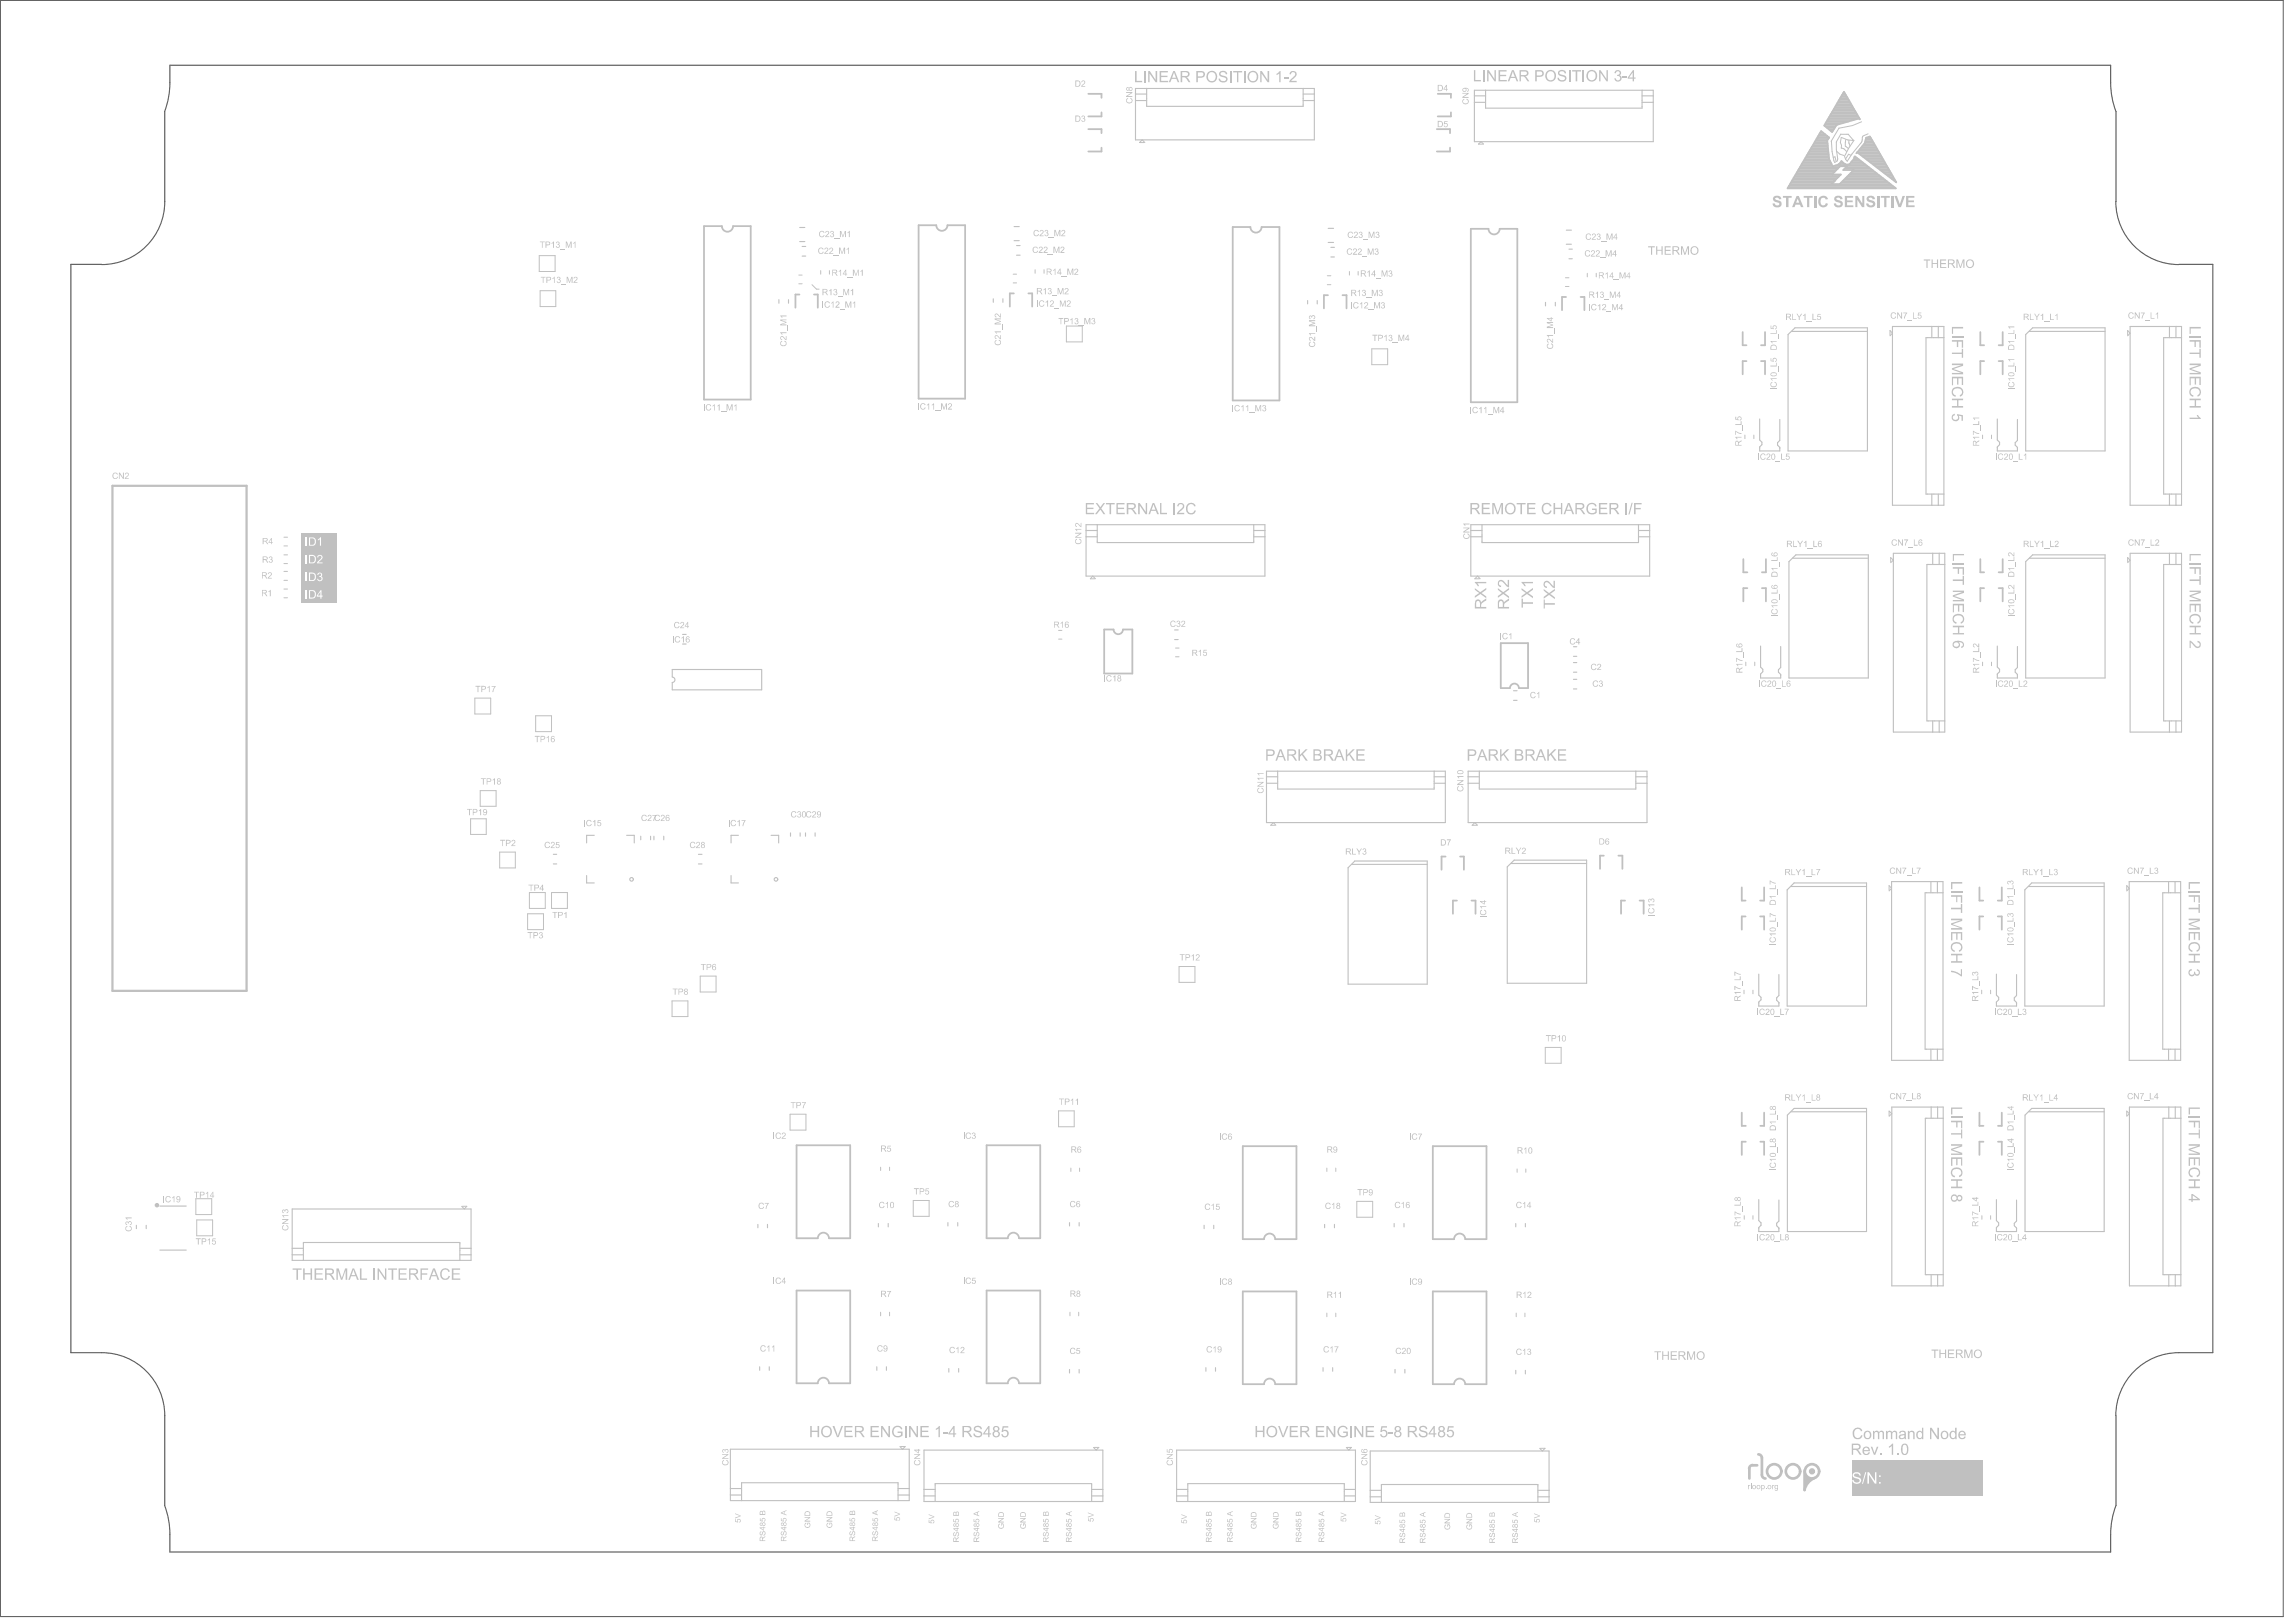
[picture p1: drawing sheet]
<svg xmlns="http://www.w3.org/2000/svg" width="433mm" height="307mm" viewBox="0 0 433 307" stroke-linecap="round" stroke-linejoin="round" font-family="sans-serif">
<path d="M400.1 38.1a11.9 11.9 0 0 0 12 11.9M400.2 38.1v-17a15.4 15.4 0 0 1-1-5.5v-3.3h-367.1v3.3a15.4 15.4 0 0 1-1 5.5l.1 17a11.9 11.9 0 0 1-12 11.9M19.2 50h-5.8v205.8h5.8a11.9 11.9 0 0 1 12 11.9l-.1 17a15.4 15.4 0 0 1 1 5.5v3.3h367.1v-3.3a15.4 15.4 0 0 1 1-5.5v-17M412.1 50h6.4v205.8h-6.4a11.9 11.9 0 0 0-12 11.9" fill="none" stroke="#5a5a5a" stroke-width=".21"/>
<path d="M.1 .1h431.7v305.6h-431.7z" fill="none" stroke="#5a5a5a" stroke-width=".19"/>
<g fill="none" stroke="#c0c0c0" stroke-width=".19">
<path d="M216.4 27h-.9l.5-.5 .5 .5M280.5 27.3h-.9l.5-.5 .5 .5M346.7 29.7h.3l.2 .7M347.3 28.6l.7 .6 .7 .2M347.8 24.2l-1.5 2.5a14.5 14.5 0 0 0 .6 4M348.1 25.4l-.8 1.4v1.5l.2 1.8v.3l-.5 .3M348.1 25.4h1.5M348.2 28l.5 .1 .5 .5M348.8 29.6l.6 .9M349 27.7l.5 .4M349.1 26.4l-.1 1.3M349.5 25.4l1.1 1.2"/>
<path d="M349.6 29.2l.4 .2M349.6 29.2l-.5 .8M349.6 26.5l.3 1.1M349.7 27.8l-.9 1.8M350.5 26.6l-1.1-.1-1.2-.5-.2 1 .3 .5-.1 .6M350.6 26.5l-.9 1.3M352.1 23l-1.8 .7-2.6 .6M353.3 25.3l-.8 .3a.95 .95 0 0 0-.4 1.1l-2.7 3.8M102 48.3h3v3h-3zM102.1 55h3v3h-3zM151.1 53.7h.6M151.1 52h.6"/>
<path d="M153.6 53.8l.8 .9h.5M155.2 51.2v.6M156.9 51.2v.6M191.6 53.5h.6M191.6 51.8h.6M195.8 51v.7M197.4 51v.7M251 53.8h.7M251 52.1h.7M255.2 51.3v.7M256.8 51.3v.7M296 54.2h.7"/>
<path d="M296 52.5h.7M300.2 51.7v.7M301.9 51.7v.7M201.7 61.7h3v3h-3zM259.4 66h3v3h-3zM357.4 63.4v-.9l.5 .5-.5 .5M402.4 63.4v-.9l.4 .5-.4 .5M330 82.3v.7M331.7 82.3v.7M374.9 82.3v.7M376.6 82.3v.7M53.7 111.4h.7"/>
<path d="M53.7 113h.7M53.7 108.1h.7M53.7 109.7h.7M53.7 104.9h.7M53.7 106.6h.7M53.7 101.6h.7M53.7 103.2h.7M200.2 119.2h.6M207 109.5h-.8l.5-.6 .5 .6M279.8 109.5h-.9l.5-.6 .5 .6M357.6 106.3v-.9l.5 .5-.5 .5M402.4 106.3v-.9l.4 .5-.4 .5"/>
<path d="M89.8 132h3v3h-3zM101.3 135.4h3v3h-3zM200.2 120.9h.6M222.3 124.2h.7M222.3 122.6h.7M330.2 125.2v.7M331.8 125.2v.7M374.9 125.2v.7M376.6 125.2v.7M89 154.8h3v3h-3zM90.8 149.5h3v3h-3zM241.2 156.1h-.9l.5-.5 .5 .5"/>
<path d="M279.3 156.1h-.9l.5-.5 .5 .5M94.5 161.1h3v3h-3zM99.8 172.8h3v3h-3zM100.1 168.8h3v3h-3zM104.3 168.8h3v3h-3zM357.3 168.4v-.9l.4 .5-.4 .5M402.2 168.4v-.9l.5 .5-.5 .5M127.1 189.3h3v2.9h-3zM132.4 184.6h3v3h-3zM223 182.8h3v3h-3zM292.2 198.1h3v3h-3zM329.8 187.3v.6"/>
<path d="M331.5 187.3v.6M374.8 187.3v.6M376.5 187.3v.6M149.4 210.7h3v3h-3zM200.2 210.1h3v3h-3zM357.3 211v-.9l.5 .5-.5 .5M402.2 211v-.9l.5 .5-.5 .5M37 226.7h3v3h-3zM37.2 230.7h3v3h-3zM87.3 228.1l.5 .5 .5-.5h-.9M166.5 220.7v.7M168.2 220.7v.7"/>
<path d="M172.7 227h3v3h-3zM202.5 220.9v.6M204.2 220.9v.6M250.9 220.9v.6M252.6 220.9v.6M256.6 227.2h3v3h-3zM286.9 221.1v.6M288.6 221.1v.6M329.9 229.9v.7M331.5 229.9v.7M374.8 229.9v.7M376.5 229.9v.7"/>
<path d="M166.5 248.1v.7M168.2 248.1v.7M202.3 248.1v.7M204 248.1v.7M250.9 248.3v.7M252.6 248.3v.7M286.7 248.3v.7M288.4 248.3v.7M170.2 273.5l.5 .6 .5-.6h-.9M206.8 273.7l.5 .5 .5-.5h-.9M254.6 273.7l.5 .5 .5-.5h-.9M291.2 273.9l.5 .5 .5-.5h-.9"/>
</g>
<g fill="none" stroke="#c0c0c0" stroke-width=".21">
<path d="M214.7 19h2.1M214.7 16.7h33.9v9.8h-33.9zM214.7 17.8h2.1M216.8 16.7v3.4h29.6v-3.4M246.4 19h2.2M246.4 17.8h2.2M278.8 17.1h33.9v9.7h-33.9zM278.8 18.1h2.1M278.8 19.4h2.1M280.9 17.1v3.3h29.6v-3.3M310.5 18.1h2.2M310.5 19.4h2.2"/>
<path d="M147.3 56.7v.6M149.1 56.7v.6M151.2 45.7h1M151.2 43h1M151.7 46.6h.7M151.7 48.4h.7M187.8 56.5v.7M189.7 56.5v.7M191.8 45.5h1M191.8 42.8h1M192.2 46.4h.7M192.2 48.3h.7"/>
<path d="M247.3 56.8v.7M249.1 56.8v.7M251.2 43.2h1M251.2 45.8h1M251.7 46.8h.7M251.7 48.6h.7M292.3 57.2v.7M294.1 57.2v.7M296.2 43.5h1M296.2 46.2h1M296.7 47.1h.6M296.7 48.9h.6"/>
<path d="M332.8 79.2v4l.4 .4v.5l-.4 .4v.8h3.8v-.7l-.4-.4v-.5l.4-.4v-4M338.1 63.3l1.4-1.3h13.7v23.3h-15.1zM338.8 62.7h14.4M357.9 61.7h9.7v33.8h-9.7zM365.3 61.7v2.2M366.6 61.7v2.2M367.6 63.9h-3.4v29.5h3.4M377.7 79.2v4l.4 .4v.5l-.4 .4v.8h3.8v-.7l-.4-.4v-.5l.4-.4v-4M383.1 63.3l1.3-1.3h13.7v23.3h-15zM383.8 62.7h14.3M402.8 61.7h9.8v33.8h-9.8zM410.3 61.7v2.2"/>
<path d="M411.5 61.7v2.2M412.6 63.9h-3.4v29.5h3.4M205.4 99.2h33.8v9.7h-33.8zM207.5 99.2v3.4h29.6v-3.4M278.2 99.2h33.8v9.7h-33.8zM280.3 99.2v3.4h29.6v-3.4M365.3 93.4v2.1M366.6 93.4v2.1M410.3 93.4v2.1M411.5 93.4v2.1M129.1 120h.7M205.4 101.5h2.1"/>
<path d="M205.4 100.3h2.1M222.1 119.1h.7M237.1 101.5h2.1M237.1 100.3h2.1M278.2 101.5h2.1M278.2 100.3h2.1M309.9 101.5h2.1M309.9 100.3h2.1M338.3 106.2l1.3-1.3h13.7v23.3h-15zM339 105.6h14.3M358.1 104.6h9.7v33.8h-9.7zM365.5 104.6v2.1"/>
<path d="M366.7 104.6v2.1M367.8 106.7h-3.4v29.6h3.4M383.1 106.2l1.3-1.3h13.7v23.3h-15zM383.8 105.6h14.3M402.8 104.6h9.8v33.8h-9.8zM410.3 104.6v2.1M411.5 104.6v2.1M412.6 106.7h-3.4v29.6h3.4M127.1 128v-1.4h16.9v3.9h-16.9v-1.4M129.1 121.8h.7M222.1 120.9h.7M286.2 132.4h.7"/>
<path d="M286.2 130.6h.7M297.6 128.5h.6M297.6 130.3h.6M297.6 125.3h.6M297.6 127.1h.6M297.6 122.3h.6M297.6 124.1h.6M332.9 122.2v3.9l.5 .5v.4l-.5 .5v.7h3.9v-.7l-.5-.4v-.5l.5-.4v-3.9M365.5 136.3v2.1M366.7 136.3v2.1M377.7 122.2v3.9l.4 .5v.4l-.4 .5v.7h3.8v-.7l-.4-.4v-.5l.4-.4v-3.9M410.3 136.3v2.1"/>
<path d="M411.5 136.3v2.1M112.4 158h-1.5v1.4M118.5 158h1.4v1.4M121.2 158.1v.7M123 158.1v.7M123.7 158.1v.7M125.5 158.1v.7M139.6 158h-1.3v1.4M145.8 158h1.5v1.4M149.5 157.5v.6M151.3 157.5v.6M152.3 157.5v.6"/>
<path d="M154.1 157.5v.6M239.5 145.8h33.8v9.8h-33.8zM239.5 148.1h2.1M239.5 146.9h2.1M241.6 145.8v3.4h29.6v-3.4M271.2 148.1h2.1M271.2 146.9h2.1M277.6 145.8h33.9v9.8h-33.9zM277.6 148.1h2.2M277.6 146.9h2.2M279.8 145.8v3.4h29.6v-3.4M309.4 148.1h2.1"/>
<path d="M309.4 146.9h2.1M104.6 163.4h.7M104.6 161.6h.7M110.9 165.6v1.4h1.5M132.1 163.4h.7M132.1 161.6h.7M138.3 165.6v1.4h1.3M254.9 164.1l1.3-1.3h13.7v23.3h-15zM255.6 163.5h14.3M285 163.9l1.4-1.2h13.7v23.2h-15.1zM285.7 163.3h14.4M338 168.3l1.3-1.3h13.7v23.3h-15z"/>
<path d="M338.7 167.6h14.3M357.7 166.7h9.7v33.8h-9.7zM365.2 166.7v2.1M366.4 166.7v2.1M367.4 168.8h-3.3v29.6h3.3M382.9 168.3l1.3-1.3h13.7v23.3h-15zM383.6 167.6h14.3M402.7 166.7h9.7v33.8h-9.7zM410.1 166.7v2.1M411.3 166.7v2.1M412.4 168.8h-3.4v29.6h3.4M332.6 184.2v4l.4 .4v.5l-.4 .4v.8h3.8v-.7l-.4-.4v-.5l.4-.4v-4"/>
<path d="M365.2 198.4v2.1M366.4 198.4v2.1M377.6 184.2v4l.4 .4v.5l-.4 .4v.8h3.8v-.7l-.5-.4v-.5l.5-.4v-4M410.1 198.4v2.1M411.3 198.4v2.1M338 210.9l1.3-1.3h13.7v23.3h-15zM338.7 210.2h14.3M357.8 209.4h9.7v33.8h-9.7zM365.2 209.4v2.1M366.4 209.4v2.1M367.5 211.5h-3.4v29.5h3.4M383 210.9l1.2-1.3h13.7v23.3h-14.9z"/>
<path d="M383.6 210.2h14.3M402.7 209.4h9.7v33.8h-9.7zM410.1 209.4v2.1M411.4 209.4v2.1M412.4 211.5h-3.3v29.5h3.3M25.8 231.7v.6M27.7 231.7v.6M30.2 236.4h5M30.2 228.1h5M55.3 228.6h33.8v9.7h-33.8zM55.3 236.1h2.1M55.3 237.3h2.1"/>
<path d="M57.4 238.3v-3.3h29.6v3.3M87 236.1h2.1M87 237.3h2.1M143.3 231.5v.7M145.1 231.5v.7M166.1 231.4v.6M168 231.4v.6M179.3 231.2v.6M181.1 231.2v.6M202.3 231.2v.6M204.1 231.2v.6M227.7 231.7v.6"/>
<path d="M229.5 231.7v.6M250.5 231.5v.7M252.4 231.5v.7M263.7 231.4v.6M265.5 231.4v.6M286.7 231.4v.6M288.5 231.4v.6M332.6 226.8v4l.4 .4v.5l-.4 .4v.8h3.8v-.7l-.4-.4v-.5l.4-.4v-4M377.6 226.8v4l.4 .4v.5l-.4 .4v.8h3.8v-.7l-.5-.4v-.5l.5-.4v-4M143.7 258.5v.6M145.5 258.5v.6M165.8 258.5v.6"/>
<path d="M167.6 258.5v.6M179.4 258.8v.7M181.3 258.8v.7M202.3 259v.6M204.1 259v.6M228.1 258.6v.7M229.9 258.6v.7M250.2 258.6v.7M252 258.6v.7M263.8 259v.6M265.7 259v.6M286.7 259.1v.7"/>
<path d="M288.5 259.1v.7M365.2 241v2.2M366.4 241v2.2M410.1 241v2.2M411.4 241v2.2M138.1 274.1h33.8v9.7h-33.8zM174.7 274.2h33.9v9.7h-33.9zM222.5 274.2h33.8v9.7h-33.8zM259.1 274.4h33.9v9.7h-33.9zM138.1 281.5h2.1M138.1 282.7h2.1M140.2 283.8v-3.4h29.6v3.4"/>
<path d="M169.8 281.5h2.1M169.8 282.7h2.1M174.7 281.7h2.2M174.7 282.9h2.2M176.9 283.9v-3.3h29.5v3.3M206.4 281.7h2.2M206.4 282.9h2.2M222.5 281.7h2.1M222.5 282.9h2.1M224.6 283.9v-3.3h29.6v3.3M254.2 281.7h2.1M254.2 282.9h2.1"/>
<path d="M259.1 281.8h2.1M259.1 283.1h2.1M261.2 284.1v-3.4h29.6v3.4M290.8 281.8h2.2M290.8 283.1h2.2"/>
</g>
<g fill="none" stroke="#c0c0c0" stroke-width=".34">
<path d="M205.8 17.7h2.5v.8M271.9 17.7h2.5v.8M347.3 19.7h2.8M347.5 19.4h2.4M347.7 19.1h2.1M347.8 18.8h1.8M348 18.5h1.4M348.2 18.3h1.1M348.3 18h.8M348.5 17.7h.4M348.7 17.4l3 5.2-.1-.2-4.3 1.2-.8 1.4-1.5-1.3zM205.8 24.4h2.5v.8"/>
<path d="M208.3 21.3v.7h-2.5M208.3 27.9v.7h-2.5M271.7 24.4h2.5v.8M274.2 27.9v.7h-2.5M274.4 21.3v.7h-2.5M338.1 35.5h20.2M338.3 35.2h19.6M338.5 34.9h19.1M338.7 34.6h7.9M338.8 34.3h8.1l-.5 .6M339 34h8.2M339.2 33.7h8.3"/>
<path d="M339.4 33.4h8.3M339.5 33.1h8.5M339.7 32.8h6.9M339.9 32.5h7M340.1 32.2h7.1M340.2 31.9h7.3M340.4 31.6h7.4M340.6 31.3h5.9M340.7 31h5.7M340.9 30.7h5.3M341.1 30.4h5M341.3 30.1h4.6"/>
<path d="M341.4 29.8h4.5M341.6 29.5h4.2M341.8 29.2h4M342 28.9h3.8M342.1 28.6h3.7M342.3 28.4h3.5M342.5 28.1h3.2M342.6 27.8h3.1M342.8 27.5h2.9M343 27.2h2.6M343.2 26.9h2.4M343.3 26.6h2.2"/>
<path d="M343.5 26.3h2.2M343.7 26h2.2M343.9 25.7h1.6M344 25.4h1.2M344.2 25.1h.6M345.1 23.6h2.4M345.2 23.9h2M345.3 23.3h3.2M345.4 23h4.1M345.5 26.6l.4 3.4 .7 1.4 .9-.2 .6-.5M345.5 26.6l.4-.6-1.5-1.2-6.3 10.8h20.4l-7.7-6-.1 .1 .1 .1M345.5 24.2h1.4"/>
<path d="M345.6 22.7h4.9M345.8 22.4h5.8M345.9 24.5h.9M345.9 22.1h5.6M346.1 21.8h5.2M346.2 24.8h.4M346.3 21.5h4.8M346.4 21.2h4.6M346.6 20.9h4.2M346.8 20.6h3.8M346.9 34.3l1.2-1.3h-1.7l1.6-1.6h1.3l-.7 .8h2l-2.7 2.7M347 20.3h3.5"/>
<path d="M347.1 31.3h5.9M347.2 20h3.1M347.7 31h1.2M348.1 30.7h.4M348.2 34.6h9M348.5 34.3h8.3M348.8 34h7.7M348.8 31.9h5M349.1 33.7h7M349.1 31.6h4.3M349.4 33.4h6.3M349.6 33.1h5.7"/>
<path d="M349.8 31h2.9M349.9 32.8h5M350 30.7h2.3M350.2 32.5h4.4M350.3 30.4h1.6M350.5 30.1h1M350.5 32.2h3.7M350.8 29.8l-1 1.3a1.23 1.23 0 0 1-1.5-.6l-.2 .2M350.8 29.8h.3M351.3 28.8h4.1M351.5 28.5h3.7M351.6 29.1h3.9"/>
<path d="M351.7 28.2h3.3M352 27.9h2.8M352 29.4h3.7M352.2 27.6h2.5M352.4 29.7h3.5M352.4 27.3h2.1M352.7 27h1.6M352.7 26.7h1.5M352.8 30h3.2M352.8 26.4h1.2M352.9 26.1h.9M352.9 26l.7-.2 5 8.7-7.3-5.7-.2 .2 1.6-2z"/>
<path d="M353.2 30.3h3M353.5 30.6h2.9M353.9 30.8h2.6M354.3 31.1h2.4M354.7 31.4h2.2M355.1 31.7h1.9M355.4 32h1.8M355.8 32.3h1.6M356.2 32.6h1.4M356.6 32.9h1.1M357 33.2h.9M357.4 33.5h.7"/>
<path d="M357.8 33.8h.4M358.1 34.1h.3M358.5 34.4h.1M136.5 42.8h-3.4v32.8h8.9v-32.8h-3.4M151.2 55.7h-.8v2.5M153.9 55.7h.8v2.5M177.1 42.6h-3.4v32.8h8.8v-32.8h-3.3M191.7 55.5h-.7v2.5M194.5 55.5h.7v2.5M236.5 42.9h-3.4v32.8h8.9v-32.8h-3.4M251.1 55.8h-.7v2.5M253.9 55.8h.7v2.5"/>
<path d="M281.5 43.3h-3.3v32.8h8.7v-32.8h-3.3M296.2 56.2h-.8v2.5M298.9 56.2h.7v2.5M329.6 62.8v2.5h.7M330.3 68.3h-.7v2.5M333 68.3h.8v2.5M333.8 62.8v2.5h-.8M374.5 62.8v2.5h.7M375.2 68.3h-.7v2.5M378 68.3h.7v2.5M378.7 62.8v2.5h-.7M210.6 119h-1.8v8.4h5.3v-8.4h-1.7"/>
<path d="M329.7 105.7v2.5h.8M330.5 111.2h-.8v2.5M333.2 111.2h.8v2.5M334 105.7v2.5h-.8M374.5 105.7v2.5h.7M375.2 111.2h-.7v2.5M378 111.2h.7v2.5M378.7 105.7v2.5h-.7M285.6 130.1h-1.8v-8.5h5.2v8.5h-1.8M273.4 162h-.8v2.5M275.5 170.3h-.7v2.5M276.1 162h.7v2.5"/>
<path d="M278.3 170.3h.7v2.5M303.3 161.8h-.7v2.5M306.1 161.8h.7v2.5M307.3 170.3h-.7v2.5M310.1 170.3h.7v2.5M329.4 167.8v2.5h.7M330.1 173.3h-.7v2.5M332.9 173.3h.7v2.5M333.6 167.8v2.5h-.7M374.3 167.8v2.5h.8M375.1 173.3h-.8v2.5M377.8 173.3h.8v2.5"/>
<path d="M378.6 167.8v2.5h-.8M329.4 210.4v2.5h.8M330.2 215.9h-.8v2.5M332.9 215.9h.7v2.5M333.6 210.4v2.5h-.7M374.3 210.4v2.5h.8M375.1 215.9h-.8v2.5M377.8 215.9h.8v2.5M378.6 210.4v2.5h-.8M154.7 234.2h-4.1v-17.6h10.2v17.6h-4M190.6 234.2h-4v-17.6h10.1v17.6h-4M239 234.3h-4v-17.6h10.2v17.6h-4"/>
<path d="M275 234.3h-4v-17.6h10.1v17.6h-4M154.7 261.6h-4.1v-17.6h10.2v17.6h-4M190.6 261.6h-4v-17.6h10.1v17.6h-4M239 261.8h-4v-17.6h10.2v17.6h-4M275 261.8h-4v-17.6h10.1v17.6h-4"/>
</g>
<path d="M330.8 277.7v1.9M331.5 277.1h.8M333.2 275.7v3.2M341.3 278.1v3.7M341.7 279.5v.9l-.2 .1v-.2l.6-.5M342.4 278.2h.4" fill="none" stroke="#c0c0c0" stroke-width=".51"/>
<path d="M21.3 91.9h25.3v95.5h-25.3z" fill="none" stroke="#c0c0c0" stroke-width=".42"/>
<g fill="#c0c0c0">
<path d="M50.8 111.8l.4-.2v1.1h-.2v-.9l-.2 .2z"/>
<path d="M50.7 108.3h.1a.38 .38 0 0 1 .6 .2 .38 .38 0 0 1-.3 .5l-.3 .3h.6v.1h-.7l.3-.5a.28 .28 0 0 0 .3-.3 .28 .28 0 0 0-.4-.2l-.1 .2h-.1z"/>
<path d="M143.5 227.7h.1a.5 .5 0 0 1 .5-.3 .5 .5 0 0 1 .4 .4h-.2a.41 .41 0 0 0-.6-.1 .41 .41 0 0 0 0 .6l.1 .2h.3l.2-.3a.29 .29 0 0 1 0 .4 .29 .29 0 0 1-.3 0h-.1a.64 .64 0 0 1-.4-.9z"/>
<path d="M144.6 227.5h.8l-.5 1.1h-.1v-.4l.4-.6h-.6z"/>
<path d="M273.6 158.7h.8l-.5 1.2h-.1v-.4l.4-.6h-.6z"/>
<path d="M273.2 22.9h.6v.1h-.5l-.1 .4 .5-.1 .1 .5-.1 .2-.3 .1-.3-.2-.1-.2h.2a.26 .26 0 0 0 .3 .2 .26 .26 0 0 0 .1-.4 .26 .26 0 0 0-.4 0h-.2z"/>
<path d="M53.4 231.8l.3-.1v.1a.43 .43 0 0 0 .1 .7 .43 .43 0 0 0 .6-.3v-.2l-.3-.2 .1-.1a.58 .58 0 0 1 .2 .7 .58 .58 0 0 1-.8 .3 .58 .58 0 0 1-.2-.8z"/>
<path d="M53.4 230.5h1.1v.2l-.9 .6h.9v.2h-1.1v-.2l.9-.6h-.9z"/>
<path d="M53.4 229.8h1.1v.1h-.9l.2 .3h-.2z"/>
<path d="M53.4 228.8l.3-.1 .2 .2a.36 .36 0 0 1 .6 0 .36 .36 0 0 1-.3 .5v-.1a.23 .23 0 0 0 .2-.3 .23 .23 0 0 0-.3-.2 .23 .23 0 0 0-.2 .3h-.1a.19 .19 0 0 0-.1-.2 .19 .19 0 0 0-.3 .2 .19 .19 0 0 0 .3 .2l-.1 .1a.34 .34 0 0 1-.2-.6z"/>
<path d="M147.6 64.6l.3-.2v.2a.39 .39 0 0 0-.2 .6 .39 .39 0 0 0 .6 .1l.1-.1a.33 .33 0 0 0 .2-.3 .33 .33 0 0 0-.3-.3l.1-.2 .1 .1 .2 .3a.59 .59 0 0 1-.6 .7 .59 .59 0 0 1-.5-.9z"/>
<path d="M147.6 63.6h.1a.69 .69 0 0 1 .8 .5h.1v-.5h.1v.7h-.2l-.5-.5a.21 .21 0 0 0-.3 .1 .21 .21 0 0 0 .2 .2v.2a.4 .4 0 0 1-.3-.7z"/>
<path d="M147.6 62.8h1.1v.2h-.9l.2 .2-.1 .1z"/>
<path d="M148.9 61.6h.2v1h-.2z"/>
<path d="M147.6 60.4h1.1v.2h-.9l.9 .3v.1l-1 .4h1v.1h-1.1v-.2l1-.3-1-.4z"/>
<path d="M147.6 59.7h1.1v.1h-.9l.2 .2-.1 .1z"/>
<path d="M188.1 64.5l.3-.2 .1 .1a.41 .41 0 0 0-.1 .7 .41 .41 0 0 0 .6-.1l.1-.1a.32 .32 0 0 0-.2-.5 .28 .28 0 0 1 .3 0 .28 .28 0 0 1 .1 .3 .59 .59 0 0 1-.7 .6 .59 .59 0 0 1-.5-.8z"/>
<path d="M188.1 63.5h.1a.88 .88 0 0 1 1 .4v-.5h.1v.7l-.5-.3a.3 .3 0 0 0-.3-.3 .3 .3 0 0 0-.3 .3l.3 .2-.1 .1a.41 .41 0 0 1-.3-.6z"/>
<path d="M188.1 62.7h1.2v.1h-.9l.1 .2-.1 .1z"/>
<path d="M189.5 61.4h.1v1h-.1z"/>
<path d="M188.1 60.2h1.2v.2h-1l1 .3v.2l-1 .3h1v.2h-1.2v-.3l1-.3-1-.4z"/>
<path d="M188.2 59.3h.4l.6 .5v-.5h.1v.7l-.5-.2a.36 .36 0 0 0-.6-.3v.3l.3 .1-.1 .1a.42 .42 0 0 1-.2-.7z"/>
<path d="M205.8 287.1h.1v.4h.3a.35 .35 0 0 1 .2-.4 .35 .35 0 0 1 .4 .2 .35 .35 0 0 1-.3 .4v-.1a.23 .23 0 0 0 .1-.3 .23 .23 0 0 0-.3 0 .23 .23 0 0 0 0 .3v.1l-.5-.1z"/>
<path d="M205.7 286l1.1 .4v.2l-1.1 .4v-.2l1-.3-1-.4z"/>
<path d="M275.6 148.8l.2-.1 .1 .1a.43 .43 0 0 0 0 .7 .43 .43 0 0 0 .6-.2l.1-.3-.3-.2 .1-.2 .3 .2a.58 .58 0 0 1-.6 .8 .58 .58 0 0 1-.5-.8z"/>
<path d="M275.6 147.5h1.2v.2l-1 .6h1v.2h-1.2v-.2l.9-.6h-.9z"/>
<path d="M275.6 146.8h1.2v.1h-1l.2 .3h-.2z"/>
<path d="M276.8 101l.2-.1 .1 .1a.41 .41 0 0 0-.1 .6 .41 .41 0 0 0 .6 .1 .41 .41 0 0 0 0-.6l-.1-.1v-.1l.4 .4a.59 .59 0 0 1-.7 .6 .59 .59 0 0 1-.4-.9z"/>
<path d="M276.7 99.8h1.2v.1l-.9 .6h.9v.2h-1.2v-.2l.9-.6h-.9z"/>
<path d="M276.7 99h1.2v.2h-.9l.2 .2h-.2z"/>
<path d="M279.9 173.3h1.2v.2h-1.2z"/>
<path d="M279.9 172.2l.3-.2 .1 .2a.42 .42 0 0 0-.1 .7 .42 .42 0 0 0 .6-.1h.1a.34 .34 0 0 0-.3-.6l.1-.2 .2 .1 .2 .4a.59 .59 0 0 1-.7 .5 .59 .59 0 0 1-.5-.8z"/>
<path d="M279.9 171.4h1.2v.1h-1l.2 .2-.1 .1z"/>
<path d="M289.5 131l.3-.1a.5 .5 0 0 1 .6 .3h-.2a.43 .43 0 0 0-.7 .1 .43 .43 0 0 0 .4 .6l.5-.3-.2 .4h-.4a.61 .61 0 0 1-.3-1z"/>
<path d="M290.7 131.1l.4-.3v1.2h-.1v-.9l-.3 .2z"/>
<path d="M292.6 65.1l.3-.2v.2a.4 .4 0 0 0-.1 .6 .4 .4 0 0 0 .6 .1l.1-.1a.36 .36 0 0 0 .1-.4 .36 .36 0 0 0-.3-.2 .27 .27 0 0 1 .3 0 .27 .27 0 0 1 .1 .3l-.2 .5-.6 .1-.3-.3z"/>
<path d="M292.6 64.1h.4l.6 .5v-.5h.1v.7l-.4-.2a.44 .44 0 0 0-.6-.3v.2l.2 .2a.24 .24 0 0 1-.3-.1 .24 .24 0 0 1 0-.3z"/>
<path d="M292.5 63.3h1.2v.2h-.9l.2 .3h-.2z"/>
<path d="M293.9 62.1h.2v1h-.2z"/>
<path d="M292.5 60.9h1.2v.2h-1l1 .3v.1l-1 .4h1v.1h-1.2v-.2l1-.3-1-.4z"/>
<path d="M136.6 276.3l.3-.2v.2a.4 .4 0 0 0-.1 .5 .4 .4 0 0 0 .6 .1l.1-.1a.33 .33 0 0 0 .1-.3 .33 .33 0 0 0-.3-.2l.1-.2a.57 .57 0 0 1 .2 .9 .57 .57 0 0 1-1-.1z"/>
<path d="M136.6 275h1.1v.1l-.9 .6h.9v.2h-1.1v-.2l.9-.6h-.9z"/>
<path d="M136.6 274.1h.4l.1 .1 .1-.1a.38 .38 0 0 1 .5 .2 .38 .38 0 0 1-.3 .5v-.2a.23 .23 0 0 0 .2-.3 .23 .23 0 0 0-.3-.1 .23 .23 0 0 0-.1 .3h-.1a.21 .21 0 0 0-.2-.3 .21 .21 0 0 0-.2 .2 .21 .21 0 0 0 .2 .2v.1a.38 .38 0 0 1-.3-.6z"/>
<path d="M143.7 289.7l.3-.1v.1a.21 .21 0 0 0-.2 .3 .21 .21 0 0 0 .2 .2l.1-.3a.36 .36 0 0 1 .6-.2 .36 .36 0 0 1-.1 .6l-.2 .1v-.2l.2-.1a.23 .23 0 0 0 .1-.3 .23 .23 0 0 0-.4-.1 .23 .23 0 0 0 0 .3 .33 .33 0 0 1-.5 .3 .33 .33 0 0 1-.1-.6z"/>
<path d="M143.7 287.1h.1v.4l.3 .1a.35 .35 0 0 1 .1-.5 .35 .35 0 0 1 .5 .2 .35 .35 0 0 1-.2 .4v-.1a.23 .23 0 0 0 0-.3 .23 .23 0 0 0-.3 0 .23 .23 0 0 0 .1 .3v.1l-.6-.1z"/>
<path d="M147.8 289.6h.2v.1a.23 .23 0 0 0-.3 .3 .23 .23 0 0 0 .4 .2 .23 .23 0 0 0 0-.4 .36 .36 0 0 1 .6-.1 .36 .36 0 0 1 0 .6l-.3 .1v-.2a.24 .24 0 0 0 .3-.2 .24 .24 0 0 0-.4-.2l-.1 .2a.33 .33 0 0 1-.5 .3 .33 .33 0 0 1 0-.6z"/>
<path d="M147.7 287.1h.1v.4l.3 .1a.36 .36 0 0 1 .2-.5 .36 .36 0 0 1 .5 .2 .36 .36 0 0 1-.4 .4v-.1a.24 .24 0 0 0 .1-.3 .24 .24 0 0 0-.3 0 .24 .24 0 0 0 0 .3v.1l-.5-.1z"/>
<path d="M160.7 289.7l.3-.1v.1a.21 .21 0 0 0-.3 .3 .21 .21 0 0 0 .4 .1v-.2a.34 .34 0 0 1 .5-.3 .34 .34 0 0 1 .1 .5l-.3 .3 .1-.2a.25 .25 0 0 0 .1-.3 .25 .25 0 0 0-.3-.1l-.1 .2a.33 .33 0 0 1-.5 .3 .33 .33 0 0 1 0-.6z"/>
<path d="M160.7 287.1h.1v.4l.3 .1-.1-.1a.35 .35 0 0 1 .3-.4 .35 .35 0 0 1 .4 .3 .35 .35 0 0 1-.3 .3v-.1a.22 .22 0 0 0 .1-.3 .22 .22 0 0 0-.3 0 .22 .22 0 0 0 .1 .3l-.1 .1-.5-.1z"/>
<path d="M165 289.7l.3-.1v.1l-.2 .1a.21 .21 0 0 0 0 .3 .21 .21 0 0 0 .3 0v-.2a.36 .36 0 0 1 .6-.3 .36 .36 0 0 1 0 .6l-.3 .2 .2-.2a.24 .24 0 0 0 .1-.4 .24 .24 0 0 0-.3-.1 .24 .24 0 0 0-.1 .3 .33 .33 0 0 1-.5 .3 .33 .33 0 0 1-.1-.6z"/>
<path d="M165 287.1h.1v.4l.3 .1a.35 .35 0 0 1 .2-.5 .35 .35 0 0 1 .4 .2 .35 .35 0 0 1-.2 .4v-.1a.22 .22 0 0 0 0-.3 .22 .22 0 0 0-.3 0 .22 .22 0 0 0 .1 .3v.1l-.6-.1z"/>
<path d="M184.2 289.9l.2-.2v.2a.2 .2 0 0 0-.2 .3 .2 .2 0 0 0 .3 0l.1-.3a.37 .37 0 0 1 .6 0 .37 .37 0 0 1-.2 .6l-.2 .1 .1-.2a.25 .25 0 0 0 .2-.3 .25 .25 0 0 0-.3-.2l-.1 .3a.31 .31 0 0 1-.4 .3 .31 .31 0 0 1-.2-.5z"/>
<path d="M184.1 287.3h.2v.4h.2v-.2l.1-.3 .5 .1 .1 .4-.2 .2-.1-.1a.23 .23 0 0 0 .1-.4 .23 .23 0 0 0-.4 0 .23 .23 0 0 0 .1 .4v.1l-.6-.1z"/>
<path d="M188.8 288.3l.3-.2-.2 .3a.41 .41 0 0 0 .5 .5 .41 .41 0 0 0 .2-.6h-.2l-.1 .2v-.4h.4l.1 .6a.55 .55 0 0 1-.7 .4 .55 .55 0 0 1-.3-.8z"/>
<path d="M188.8 287.1h1v.1l-.8 .5h.8v.2h-1v-.2l.8-.5h-.8z"/>
<path d="M201.6 289.9l.3-.2-.1 .2a.22 .22 0 0 0-.1 .3 .22 .22 0 0 0 .3 .1 .22 .22 0 0 0 .1-.3v-.1a.37 .37 0 0 1 .6 .1 .37 .37 0 0 1-.4 .5v-.1l.2-.1a.23 .23 0 0 0 .1-.3 .23 .23 0 0 0-.4 0l-.1 .4a.29 .29 0 0 1-.4 .1 .29 .29 0 0 1-.1-.4z"/>
<path d="M201.6 287.3h.2v.4h.2a.36 .36 0 0 1 .2-.5 .36 .36 0 0 1 .5 .3 .36 .36 0 0 1-.3 .4v-.2a.23 .23 0 0 0 0-.3 .23 .23 0 0 0-.3 .1 .23 .23 0 0 0 .1 .3v.1l-.6-.1z"/>
<path d="M228.1 289.9l.2-.2v.2a.22 .22 0 0 0-.2 .3 .22 .22 0 0 0 .3 .1 .22 .22 0 0 0 .1-.3l.1-.1a.37 .37 0 0 1 .6 .1 .37 .37 0 0 1-.4 .5v-.1l.2-.1a.23 .23 0 0 0 .1-.3 .23 .23 0 0 0-.4 0l-.1 .2a.29 .29 0 0 1-.4 .3 .29 .29 0 0 1-.1-.4z"/>
<path d="M228.1 287.3h.1v.4h.3a.36 .36 0 0 1 .1-.5 .36 .36 0 0 1 .5 .3 .36 .36 0 0 1-.2 .4v-.2a.23 .23 0 0 0 0-.3 .23 .23 0 0 0-.4 .1 .23 .23 0 0 0 .1 .3v.1l-.5-.1z"/>
<path d="M232.1 289.9l.2-.2 .1 .2a.26 .26 0 0 0-.2 .2 .26 .26 0 0 0 .2 .3l.1-.3a.34 .34 0 0 1 .5-.4 .34 .34 0 0 1 .1 .6l-.1 .2-.2 .1v-.2a.26 .26 0 0 0 .2-.3 .26 .26 0 0 0-.3-.2l-.1 .3a.32 .32 0 0 1-.4 .3 .32 .32 0 0 1-.1-.6z"/>
<path d="M232.1 287.3h.1v.4h.3v-.3l.2-.2a.36 .36 0 0 1 .4 .3 .36 .36 0 0 1-.3 .4v-.1a.23 .23 0 0 0 .1-.4 .23 .23 0 0 0-.3 0 .23 .23 0 0 0 .1 .4l-.1 .1-.5-.1z"/>
<path d="M245.1 289.9l.2-.2v.2a.24 .24 0 0 0-.1 .2 .24 .24 0 0 0 .2 .2l.1-.4a.37 .37 0 0 1 .6 0 .37 .37 0 0 1-.1 .6l-.2 .1 .1-.2a.29 .29 0 0 0 .1-.3 .29 .29 0 0 0-.3-.2l-.1 .3a.32 .32 0 0 1-.4 .3 .32 .32 0 0 1-.1-.6z"/>
<path d="M245 287.3h.2v.4h.3l-.1-.2 .2-.2a.35 .35 0 0 1 .5 .1 .35 .35 0 0 1-.2 .5l-.1-.1a.23 .23 0 0 0 .1-.4 .23 .23 0 0 0-.4 0 .23 .23 0 0 0 .1 .4v.1l-.6-.1z"/>
<path d="M249.4 289.9l.3-.2v.2a.22 .22 0 0 0-.2 .2 .22 .22 0 0 0 .3 .2l.1-.4a.37 .37 0 0 1 .6 .1 .37 .37 0 0 1-.3 .5l-.1-.1 .2-.1a.24 .24 0 0 0 .1-.3 .24 .24 0 0 0-.4-.1 .24 .24 0 0 0 0 .3h-.1a.29 .29 0 0 1-.4 .3 .29 .29 0 0 1-.1-.4z"/>
<path d="M249.4 287.3h.1v.4h.3a.36 .36 0 0 1 .1-.5 .36 .36 0 0 1 .5 .3 .36 .36 0 0 1-.2 .4v-.1a.23 .23 0 0 0 0-.4 .23 .23 0 0 0-.3 0 .23 .23 0 0 0 .1 .4v.1l-.6-.1z"/>
<path d="M260 287.6h.1v.4l.3 .1v-.3l.3-.3 .3 .1 .1 .3a.27 .27 0 0 1-.1 .3 .27 .27 0 0 1-.2 .1v-.2a.22 .22 0 0 0 .1-.3 .22 .22 0 0 0-.4 0 .22 .22 0 0 0 .1 .3v.2l-.6-.2z"/>
<path d="M260 286.5l1.1 .4v.2l-1.1 .4v-.2l.9-.3-.9-.4z"/>
<path d="M268.6 290l.2-.1v.2a.2 .2 0 0 0-.2 .2 .2 .2 0 0 0 .3 .1l.1-.4a.38 .38 0 0 1 .6 .2 .38 .38 0 0 1-.4 .5l.2-.2a.25 .25 0 0 0 .1-.3 .25 .25 0 0 0-.4-.1l-.1 .5a.27 .27 0 0 1-.4 0 .27 .27 0 0 1-.1-.3z"/>
<path d="M268.5 287.4h.1v.5h.3a.35 .35 0 0 1 .3-.5 .35 .35 0 0 1 .4 .3 .35 .35 0 0 1-.3 .4v-.1a.23 .23 0 0 0 .1-.4 .23 .23 0 0 0-.4 0 .23 .23 0 0 0 .1 .4h-.6z"/>
<path d="M273.2 288.5l.3-.2-.2 .6 .3 .2a.41 .41 0 0 0 .5-.2 .41 .41 0 0 0-.1-.5h-.2v.3h-.1v-.4h.4l.2 .3-.1 .5-.2 .1h-.4a.51 .51 0 0 1-.4-.7z"/>
<path d="M273.2 287.2h1v.2l-.8 .5h.8v.2h-1v-.2l.8-.5h-.8z"/>
<path d="M276.6 18.8l.3-.1v.2a.43 .43 0 0 0 .1 .7 .43 .43 0 0 0 .6-.3v-.3l-.3-.2 .1-.1 .2 .2a.58 .58 0 0 1-.5 .8 .58 .58 0 0 1-.5-.9z"/>
<path d="M276.5 17.6h1.2v.1l-.9 .6h.9v.2h-1.2v-.2l1-.6h-1z"/>
<path d="M278.9 111.2l1 .8 1.2-.8v.3l-.9 .7 .9 .6v.3l-1.1-.8-1.1 .7v-.3l.9-.5-.9-.7z"/>
<path d="M278.9 110h2.2v.3h-1.7l.3 .5h-.2l-.6-.6z"/>
<path d="M286.1 290l.2-.1v.2a.2 .2 0 0 0-.2 .2 .2 .2 0 0 0 .3 .1v-.1a.34 .34 0 0 1 .4-.4 .34 .34 0 0 1 .3 .5l-.2 .3-.2-.1a.25 .25 0 0 0 .3-.3 .25 .25 0 0 0-.4-.2v.2a.34 .34 0 0 1-.5 .3 .34 .34 0 0 1 0-.6z"/>
<path d="M286 287.4h.1v.5h.3v-.1a.35 .35 0 0 1 .2-.4 .35 .35 0 0 1 .5 .3 .35 .35 0 0 1-.3 .4l.2-.4a.25 .25 0 0 0-.3-.2 .25 .25 0 0 0-.2 .4l.1 .1h-.6z"/>
<path d="M290.2 287.3h.1v.4h.3a.34 .34 0 0 1 .2-.4 .34 .34 0 0 1 .4 .2 .34 .34 0 0 1-.3 .4v-.1a.23 .23 0 0 0 .1-.4 .23 .23 0 0 0-.4 0 .23 .23 0 0 0 .1 .4v.1l-.5-.1z"/>
<path d="M290.1 286.2l1.1 .4v.1l-1.1 .5v-.2l1-.4-1-.3z"/>
<path d="M413.9 209.4h2.1v.3h-1.8v1h-.3z"/>
<path d="M49.6 111.6h.5a.32 .32 0 0 1 .4 .3 .32 .32 0 0 1-.4 .3l.5 .5h-.2l-.5-.5h-.2v.5h-.1zM49.7 111.7v.4h.3a.21 .21 0 0 0 .3-.2 .21 .21 0 0 0-.2-.2z"/>
<path d="M49.6 108.2h.5a.32 .32 0 0 1 .4 .3 .32 .32 0 0 1-.4 .4l.5 .5h-.2l-.5-.5h-.2v.5h-.1zM49.7 108.4v.3h.3a.21 .21 0 0 0 .3-.1 .21 .21 0 0 0-.2-.2z"/>
<path d="M272.5 158.7h.5a.6 .6 0 0 1 .5 .7 .6 .6 0 0 1-.6 .5h-.4zM272.7 158.9v.8h.2a.45 .45 0 0 0 .4-.4 .45 .45 0 0 0-.4-.4z"/>
<path d="M271.9 22.9h.5a.58 .58 0 0 1 .5 .6 .58 .58 0 0 1-.6 .5h-.4zM272.1 23v.9h.3a.45 .45 0 0 0 .3-.4 .45 .45 0 0 0-.4-.5z"/>
<path d="M302.5 158.6h.6l.2 .1 .1 .7-.2 .3h-.7zM302.6 158.7v.9h.3a.45 .45 0 0 0 .4-.5 .45 .45 0 0 0-.5-.4z"/>
<path d="M303.7 158.6h.4l.2 .2h-.1a.22 .22 0 0 0-.3-.1 .22 .22 0 0 0-.2 .2v.2a.4 .4 0 0 1 .6 .2 .4 .4 0 0 1-.4 .5 .4 .4 0 0 1-.3-.5zM303.7 159.4a.25 .25 0 0 0 .5 0 .25 .25 0 0 0-.5 0z"/>
<path d="M271.9 16.1h.6l.3 .1 .1 .6-.2 .4h-.8zM272.1 16.2v.9h.2a.45 .45 0 0 0 .4-.5 .45 .45 0 0 0-.4-.4z"/>
<path d="M273.5 16.1h.1v.7h.2v.1h-.2v.3h-.1v-.3h-.5zM273.5 16.3l-.4 .5h.4z"/>
<path d="M275.6 145.8l.5-.2 .4 .1a.41 .41 0 0 1 .1 .6 .41 .41 0 0 1-.5 .1 .39 .39 0 0 1-.4-.1 .39 .39 0 0 1-.1-.5zM275.7 145.9a.53 .53 0 0 0 .4 .4 .53 .53 0 0 0 .5-.2 .49 .49 0 0 0-.8-.3z"/>
<path d="M279.9 170.4h.7v-.2h.2v.2h.3v.1h-.3v.5h-.2l-.7-.5zM280.1 170.5l.5 .4v-.4z"/>
<path d="M292.5 60.1h.8v-.1h.1v.1h.3v.2h-.3v.5h-.1zM292.8 60.3l.5 .3v-.3z"/>
<path d="M143.7 290.7a.3 .3 0 0 1 .3-.1 .3 .3 0 0 1 .3 .3l.4-.4v.2l-.4 .3v.3h.4v.1h-1zM143.8 290.7v.6h.3v-.5z"/>
<path d="M143.7 288.8h.7l.1-.1 .2 .3h-.2l-.1 .4-.7-.4zM143.9 289l.5 .3v-.3z"/>
<path d="M143.7 288l.3-.1 .2 .2a.31 .31 0 0 1 .4-.1 .31 .31 0 0 1 0 .5 .31 .31 0 0 1-.4-.1 .29 .29 0 0 1-.5 .1 .29 .29 0 0 1 0-.5zM143.7 288.2a.2 .2 0 0 0 .4 0 .2 .2 0 0 0-.4 0zM144.2 288.2a.23 .23 0 0 0 .4 0 .23 .23 0 0 0-.4 0z"/>
<path d="M143.7 285.8l.1-.1 .4 .1a.29 .29 0 0 1 .4-.1 .29 .29 0 0 1 .1 .4v.4h-1zM143.8 285.9v.4h.3v-.4zM144.3 285.8v.5h.3v-.4z"/>
<path d="M147.8 290.6a.26 .26 0 0 1 .3 0 .26 .26 0 0 1 .1 .3l.5-.4v.2l-.4 .3v.3h.4v.1h-1zM147.8 290.8v.5h.3v-.6z"/>
<path d="M147.7 288.8h.7l.1-.1 .2 .3h-.2v.4h-.1l-.7-.4zM147.9 289l.5 .3v-.3z"/>
<path d="M147.8 288l.2-.1 .1 .2a.31 .31 0 0 1 .5-.1 .31 .31 0 0 1 0 .5 .31 .31 0 0 1-.5-.1 .28 .28 0 0 1-.4 0 .28 .28 0 0 1 .1-.4zM147.8 288.2a.19 .19 0 0 0 .3 0 .19 .19 0 0 0-.3 0zM148.2 288.2a.22 .22 0 0 0 .4 0 .22 .22 0 0 0-.4 0z"/>
<path d="M147.7 286l1-.4v.1l-.3 .1v.5l.3 .1v.2l-1-.4zM147.8 286.1l.5 .2v-.4z"/>
<path d="M160.7 290.7a.32 .32 0 0 1 .3-.1 .32 .32 0 0 1 .3 .3l.4-.4v.2l-.4 .3v.3h.4v.1h-1zM160.9 290.7l-.1 .6h.3v-.5z"/>
<path d="M160.7 288.8h.6l.2-.1 .2 .3h-.2v.4h-.2l-.6-.4zM160.9 289l.4 .3v-.3z"/>
<path d="M160.7 288l.3-.1 .1 .2a.31 .31 0 0 1 .5-.1 .31 .31 0 0 1 0 .5 .31 .31 0 0 1-.5-.1 .27 .27 0 0 1-.4 0 .27 .27 0 0 1 0-.4zM160.7 288.2a.2 .2 0 0 0 .4 0 .2 .2 0 0 0-.4 0zM161.2 288.2a.22 .22 0 0 0 .4 0 .22 .22 0 0 0-.4 0z"/>
<path d="M160.7 285.8l.3-.1 .2 .1a.29 .29 0 0 1 .3-.1 .29 .29 0 0 1 .2 .4v.4h-1zM160.8 285.9v.4h.3v-.4zM161.3 285.9l-.1 .4h.4v-.4z"/>
<path d="M165 290.7a.3 .3 0 0 1 .4-.1 .3 .3 0 0 1 .2 .3l.4-.4v.2l-.4 .3v.3h.4v.1h-1zM165.1 290.7v.6h.3v-.5z"/>
<path d="M165 288.8h.7l.1-.1 .2 .3h-.2l-.1 .4-.7-.4zM165.2 289l.5 .3v-.3z"/>
<path d="M165 288l.3-.1 .2 .2a.31 .31 0 0 1 .5-.1 .31 .31 0 0 1 0 .5 .31 .31 0 0 1-.5-.1 .29 .29 0 0 1-.4 .1 .29 .29 0 0 1-.1-.5zM165.1 288.3a.18 .18 0 0 0 .3 0 .18 .18 0 0 0-.3 0zM165.5 288.2a.25 .25 0 0 0 .5 0 .25 .25 0 0 0-.5 0z"/>
<path d="M165 286l1-.4v.1l-.3 .1v.5l.3 .1v.2l-1-.4zM165.1 286.1l.5 .2v-.4z"/>
<path d="M184.2 290.8a.32 .32 0 0 1 .3 0 .32 .32 0 0 1 .2 .2l.5-.3v.1l-.5 .4v.2h.5v.2h-1.1zM184.3 291v.4h.3l-.1-.5z"/>
<path d="M184.1 289h.7l.1-.1 .3 .2h-.3v.5h-.1l-.7-.5zM184.3 289.1l.5 .4v-.4z"/>
<path d="M184.2 288.2l.3-.1 .1 .2a.33 .33 0 0 1 .5-.2 .33 .33 0 0 1 0 .6 .33 .33 0 0 1-.5-.2 .29 .29 0 0 1-.4 .1 .29 .29 0 0 1 0-.4zM184.2 288.4a.2 .2 0 0 0 .4 0 .2 .2 0 0 0-.4 0zM184.7 288.4a.22 .22 0 0 0 .4 0 .22 .22 0 0 0-.4 0z"/>
<path d="M184.1 286.2l1.1-.4v.1l-.3 .1v.5l.3 .1v.1l-1.1-.3zM184.3 286.3l.5 .1v-.3z"/>
<path d="M188.9 286.1l.3-.2 .5 .1 .1 .2v.6h-1zM188.9 286.2v.5h.8v-.3a.44 .44 0 0 0-.3-.3 .44 .44 0 0 0-.5 .1z"/>
<path d="M201.6 290.9h.1a.27 .27 0 0 1 .3-.1 .27 .27 0 0 1 .2 .2l.5-.3v.1l-.5 .4v.2h.5v.2h-1.1zM201.8 290.9l-.1 .5h.4v-.4z"/>
<path d="M201.6 289h.7l.1-.1 .3 .2h-.3v.5h-.1l-.7-.5zM201.8 289.1l.5 .4v-.4z"/>
<path d="M201.6 288.2l.4-.1 .1 .2a.31 .31 0 0 1 .5-.1 .31 .31 0 0 1 0 .4 .31 .31 0 0 1-.5-.1 .29 .29 0 0 1-.4 .1 .29 .29 0 0 1-.1-.4zM201.7 288.4a.16 .16 0 0 0 .3 0 .16 .16 0 0 0-.3 0zM202.2 288.4a.2 .2 0 0 0 .4 0 .2 .2 0 0 0-.4 0z"/>
<path d="M201.6 286.2l1.1-.4v.1l-.4 .1v.5l.4 .1v.1l-1.1-.3zM201.7 286.3l.5 .1v-.3z"/>
<path d="M228.1 290.8a.29 .29 0 0 1 .4-.1 .29 .29 0 0 1 .1 .3l.6-.3v.1l-.6 .4v.2h.6v.2h-1.1zM228.2 290.9v.5h.3v-.4z"/>
<path d="M228.1 289h.7l.1-.1 .3 .2h-.3v.5h-.1l-.7-.5zM228.3 289.1l.5 .4v-.4z"/>
<path d="M228.1 288.2l.3-.1 .2 .2a.31 .31 0 0 1 .4-.1 .31 .31 0 0 1 0 .4 .31 .31 0 0 1-.4-.1 .29 .29 0 0 1-.5 .1 .29 .29 0 0 1 0-.4zM228.2 288.4a.18 .18 0 0 0 .3 0 .18 .18 0 0 0-.3 0zM228.6 288.4a.2 .2 0 0 0 .4 0 .2 .2 0 0 0-.4 0z"/>
<path d="M228.1 286l.3-.1 .2 .1a.32 .32 0 0 1 .4-.2 .32 .32 0 0 1 .2 .4v.4h-1.1zM228.2 286.1v.4h.3v-.4zM228.7 286l-.1 .5h.4v-.5z"/>
<path d="M232.1 290.8a.32 .32 0 0 1 .4-.1 .32 .32 0 0 1 .2 .3l.4-.3v.1l-.4 .4v.2h.4v.2h-1zM232.2 291v.4h.3v-.5z"/>
<path d="M232.1 289h.6l.2-.1 .2 .2h-.2v.5h-.2l-.6-.5zM232.3 289.1l.4 .4v-.4z"/>
<path d="M232.1 288.2l.3-.1 .1 .2a.31 .31 0 0 1 .5-.1 .31 .31 0 0 1 0 .4 .31 .31 0 0 1-.5-.1 .29 .29 0 0 1-.4 .1 .29 .29 0 0 1 0-.4zM232.2 288.4a.17 .17 0 0 0 .3 0 .17 .17 0 0 0-.3 0zM232.6 288.4a.25 .25 0 0 0 .5 0 .25 .25 0 0 0-.5 0z"/>
<path d="M232.1 286.2l1-.4v.1l-.3 .1v.5l.3 .1v.1l-1-.3zM232.2 286.3l.5 .1v-.3z"/>
<path d="M245.1 290.8a.32 .32 0 0 1 .3-.1 .32 .32 0 0 1 .2 .3l.5-.3v.1l-.5 .4v.2h.5v.2h-1.1zM245.2 291v.4h.3v-.5z"/>
<path d="M245 289h.7l.2-.1 .2 .2h-.2v.5h-.2l-.7-.5zM245.3 289.1l.4 .4v-.4z"/>
<path d="M245.1 288.2l.3-.1 .1 .2a.31 .31 0 0 1 .5-.1 .31 .31 0 0 1 0 .4 .31 .31 0 0 1-.5-.1 .29 .29 0 0 1-.4 .1 .29 .29 0 0 1 0-.4zM245.1 288.4a.2 .2 0 0 0 .4 0 .2 .2 0 0 0-.4 0zM245.6 288.4a.21 .21 0 0 0 .4 0 .21 .21 0 0 0-.4 0z"/>
<path d="M245.1 285.9h.3l.2 .1a.29 .29 0 0 1 .3-.2 .29 .29 0 0 1 .2 .4v.4h-1.1zM245.2 286.1v.4h.3v-.4zM245.6 286.1v.4h.4v-.4z"/>
<path d="M249.4 290.9a.3 .3 0 0 1 .3-.1 .3 .3 0 0 1 .3 .2l.4-.3v.1l-.4 .4v.2h.4v.2h-1zM249.5 290.9v.5h.3v-.4z"/>
<path d="M249.4 289h.7l.1-.1 .2 .2h-.2l-.1 .5-.7-.5zM249.6 289.1l.5 .4v-.4z"/>
<path d="M249.4 288.2l.3-.1 .2 .2a.31 .31 0 0 1 .4-.1 .31 .31 0 0 1 0 .4 .31 .31 0 0 1-.4-.1 .29 .29 0 0 1-.5 .1 .29 .29 0 0 1 0-.4zM249.5 288.4a.17 .17 0 0 0 .3 0 .17 .17 0 0 0-.3 0zM249.9 288.4a.2 .2 0 0 0 .4 0 .2 .2 0 0 0-.4 0z"/>
<path d="M249.4 286.2l1-.4v.1l-.3 .1v.5l.3 .1v.1l-1-.3zM249.5 286.3l.5 .1v-.3z"/>
<path d="M268.6 291a.31 .31 0 0 1 .3-.1 .31 .31 0 0 1 .2 .3l.5-.4v.2l-.5 .3v.3h.5v.2h-1.1zM268.6 291.1v.5h.4v-.5z"/>
<path d="M268.5 289.2h.7l.1-.1 .3 .2h-.3v.5h-.1l-.7-.5zM268.7 289.3l.5 .3v-.3z"/>
<path d="M268.6 288.3h.3l.1 .1a.32 .32 0 0 1 .5-.1 .32 .32 0 0 1 0 .5 .32 .32 0 0 1-.5-.1 .3 .3 0 0 1-.4 .1 .3 .3 0 0 1 0-.5zM268.6 288.6a.16 .16 0 0 0 .3 0 .16 .16 0 0 0-.3 0zM269.1 288.5a.22 .22 0 0 0 .4 0 .22 .22 0 0 0-.4 0z"/>
<path d="M268.5 286.4l1.1-.5v.2l-.3 .1v.4l.3 .2v.1l-1.1-.4zM268.6 286.4l.5 .2v-.4z"/>
<path d="M273.3 286.3l.3-.2 .5 .1 .1 .2v.6h-1zM273.4 286.4l-.1 .5h.8v-.5l-.2-.1z"/>
<path d="M276.6 16.8l.3-.2h.6a.37 .37 0 0 1 .3 .4 .37 .37 0 0 1-.3 .4l-.1-.2a.26 .26 0 0 0 .2-.4 .26 .26 0 0 0-.4-.1v.1a.36 .36 0 0 1 0 .5 .36 .36 0 0 1-.5 0 .36 .36 0 0 1-.1-.5zM276.7 17a.25 .25 0 0 0 .5 0 .25 .25 0 0 0-.5 0z"/>
<path d="M279.1 113.5a.61 .61 0 0 1 .6-.1 .61 .61 0 0 1 .4 .6l.3-.4 .7-.4v.3l-.8 .5-.2 .4v.4h1v.3h-2.2v-1zM279.3 113.7l-.1 .2v.9h.7v-.7a.38 .38 0 0 0-.2-.4 .38 .38 0 0 0-.4 0z"/>
<path d="M286 291a.29 .29 0 0 1 .4-.1 .29 .29 0 0 1 .2 .3l.5-.4v.2l-.5 .4v.2h.5v.2h-1.1zM286.1 291.1v.5h.4l-.1-.5z"/>
<path d="M286 289.2h.7l.1-.1 .3 .2h-.3v.5h-.1l-.7-.5zM286.2 289.3l.5 .3v-.3z"/>
<path d="M286 288.4a.26 .26 0 0 1 .3-.1 .26 .26 0 0 1 .2 .1l.1-.1 .2-.1 .3 .3a.32 .32 0 0 1-.2 .4 .32 .32 0 0 1-.4-.2 .28 .28 0 0 1-.4 .1 .28 .28 0 0 1-.1-.4zM286.1 288.6a.15 .15 0 0 0 .3 0 .15 .15 0 0 0-.3 0zM286.6 288.6a.21 .21 0 0 0 .4 0 .21 .21 0 0 0-.4 0z"/>
<path d="M286 286.4l1.1-.5v.2l-.4 .1v.4l.4 .2v.1l-1.1-.4zM286.1 286.4l.5 .2v-.4z"/>
</g>
<path d="M413.9 211.3h2.1" fill="none" stroke="#c0c0c0" stroke-width=".3"/>
<g fill="#c0c0c0">
<path d="M413.9 211.9h2.1v1.5h-.2v-1.2h-.7v1h-.2v-1h-1z"/>
<path d="M413.9 214.3h1.9v-.7h.2v1.7h-.2v-.7h-1.9z"/>
<path d="M413.9 216.4h2.1v.4l-1.8 .6 1.8 .6v.4h-2.1v-.3h1.8l-1.8-.6v-.2l1.8-.6h-1.8z"/>
<path d="M413.9 218.9h2.1v1.5h-.2v-1.2h-.7v1.1h-.2v-1.1h-.7v1.3h-.3z"/>
<path d="M414.2 221l.6-.2a.98 .98 0 0 1 1.2 .6 .98 .98 0 0 1-.5 1.2l-.1-.3a.7 .7 0 0 0 .3-.9 .7 .7 0 0 0-.9-.3 .64 .64 0 0 0-.7 .6 .64 .64 0 0 0 .6 .7l-.1 .3-.2-.1a.94 .94 0 0 1-.2-1.6z"/>
<path d="M413.9 223h2.1v.3h-.8v1.1h.8v.3h-2.1v-.3h1v-1.1h-1z"/>
<path d="M413.9 166.8h2.1v.3h-1.8v1h-.3z"/>
<path d="M414.4 225.8h.3l1.3 1v.2h-1.3v.3h-.3v-.3h-.5v-.3h.5zM414.7 226v.7h.9z"/>
</g>
<path d="M413.9 168.7h2.1" fill="none" stroke="#c0c0c0" stroke-width=".25"/>
<g fill="#c0c0c0">
<path d="M413.9 169.3h2.1v1.4h-.2v-1.1h-.7v1h-.2v-1h-1z"/>
<path d="M413.9 171.7h1.9v-.8h.2v1.7h-.2v-.6h-1.9z"/>
<path d="M413.9 173.7h2.1v.5l-1.8 .6 1.8 .6v.4h-2.1v-.3h1.8l-1.8-.6v-.3l1.8-.6h-1.8z"/>
<path d="M413.9 176.3h2.1v1.5h-.2v-1.3h-.7v1.2h-.2v-1.2h-.7v1.3h-.3z"/>
<path d="M414 178.5l.5-.3h.5a.94 .94 0 0 1 1 .7 .94 .94 0 0 1-.6 1.1v-.3a.71 .71 0 0 0 .3-.9 .71 .71 0 0 0-.9-.3 .64 .64 0 0 0-.7 .5 .64 .64 0 0 0 .5 .7v.3h-.1a.93 .93 0 0 1-.5-1.5z"/>
<path d="M413.9 180.4h2.1v.3h-.9v1.1h.9v.3h-2.1v-.3h1v-1.1h-1z"/>
<path d="M414 183.5l.4-.3 .1 .3a.44 .44 0 0 0-.4 .5 .44 .44 0 0 0 .6 .3 .44 .44 0 0 0 .2-.6l.2 .1a.37 .37 0 0 0 .3 .5 .37 .37 0 0 0 .5-.4 .37 .37 0 0 0-.5-.4l.1-.2a.59 .59 0 0 1 .5 .8 .59 .59 0 0 1-.9 .2l-.1 .1a.68 .68 0 0 1-.9 .1 .68 .68 0 0 1-.1-1z"/>
<path d="M414.1 104.8h2.1v.2h-1.9v1.1h-.2z"/>
</g>
<path d="M414.1 106.6h2.1" fill="none" stroke="#c0c0c0" stroke-width=".3"/>
<g fill="#c0c0c0">
<path d="M414.1 107.3h2.1v1.4h-.3v-1.2h-.6v1h-.3v-1h-.9z"/>
<path d="M414.1 109.6h1.8v-.7h.3v1.7h-.3v-.7h-1.8z"/>
<path d="M414.1 111.7h2.1v.4l-1.8 .6 1.8 .6v.4h-2.1v-.2h1.8l-1.8-.7v-.2l1.8-.7h-1.8z"/>
<path d="M414.1 114.2h2.1v1.5h-.3v-1.2h-.6v1.2h-.2v-1.2h-.8v1.3h-.2z"/>
<path d="M414.1 116.5l.5-.3 .4-.1a.98 .98 0 0 1 1.2 .6 .98 .98 0 0 1-.6 1.2v-.3a.71 .71 0 0 0 .2-.9 .71 .71 0 0 0-1-.3l-.2 .1a.64 .64 0 0 0-.3 .6 .64 .64 0 0 0 .5 .6v.3l-.2-.1a.96 .96 0 0 1-.5-1.4z"/>
<path d="M414.1 118.3h2.1v.3h-.9v1.1h.9v.3h-2.1v-.3h1v-1.1h-1z"/>
<path d="M414.1 121.2l.4 .2 .7 .7a.42 .42 0 0 0 .7 0 .42 .42 0 0 0-.3-.6v-.3a.69 .69 0 0 1 .5 1.1 .69 .69 0 0 1-1.2-.2l-.6-.6v1.1h-.2z"/>
<path d="M414.1 61.8h2.1v.3h-1.9v1h-.2z"/>
</g>
<path d="M414.1 63.7h2.1" fill="none" stroke="#c0c0c0" stroke-width=".3"/>
<g fill="#c0c0c0">
<path d="M414.1 64.3h2.1v1.5h-.3v-1.2h-.6v1h-.3v-1h-.9z"/>
<path d="M414.1 66.7h1.8v-.7h.3v1.7h-.3v-.8h-1.8z"/>
<path d="M414.1 68.8h2.1v.4l-1.8 .6 1.8 .6v.4h-2.1v-.3h1.8l-1.8-.6v-.3l1.8-.6h-1.8z"/>
<path d="M414.1 71.2h2.1v1.6h-.3v-1.3h-.6v1.2h-.2v-1.2h-.8v1.4h-.2z"/>
<path d="M414.2 73.6l.4-.4 .6-.1a.97 .97 0 0 1 1 .8 .97 .97 0 0 1-.6 1.1v-.3a.69 .69 0 0 0 .3-.9 .69 .69 0 0 0-1-.3 .64 .64 0 0 0-.6 .6 .64 .64 0 0 0 .5 .7v.3l-.2-.1a1.01 1.01 0 0 1-.4-1.4z"/>
<path d="M414.1 75.4h2.1v.3h-.9v1.1h.9v.3h-2.1v-.3h1v-1.1h-1z"/>
<path d="M414.1 79h1.6l-.3-.5h.3l.5 .7h-2.1z"/>
<path d="M30.9 226.2h.1v1.2h-.1z"/>
<path d="M31.3 226.4l.2-.2h.5l.3 .3-.2 .1a.41 .41 0 0 0-.6-.1 .41 .41 0 0 0 0 .6l.1 .1a.32 .32 0 0 0 .5-.3l.2 .2a.56 .56 0 0 1-.8 .1 .56 .56 0 0 1-.2-.8z"/>
<path d="M32.6 226.5l.4-.3v1.2h-.1v-1l-.3 .2z"/>
<path d="M37 234.2h1v.1h-.4v1h-.2v-1h-.4z"/>
<path d="M39.3 234.5l.4-.3v1.1h-.1v-.9l-.3 .2z"/>
<path d="M40.2 234.2h.6v.1h-.5l-.1 .4 .5-.1 .1 .5-.1 .2-.3 .1-.3-.2v-.2h.1a.26 .26 0 0 0 .4 .2 .26 .26 0 0 0 0-.4 .26 .26 0 0 0-.4 0h-.1z"/>
<path d="M99.8 176.3h.9v.1h-.4v1h-.1v-1h-.4z"/>
<path d="M102 176.4a.35 .35 0 0 1 .5-.1 .35 .35 0 0 1 0 .6 .35 .35 0 0 1-.1 .5 .35 .35 0 0 1-.5-.2l.2-.1a.23 .23 0 0 0 .2 .2 .23 .23 0 0 0 .2-.3 .23 .23 0 0 0-.3-.1v-.1a.21 .21 0 0 0 .3-.2 .21 .21 0 0 0-.2-.3 .21 .21 0 0 0-.2 .3z"/>
<path d="M94.6 158.8h.9v.2h-.4v1h-.1v-1h-.4z"/>
<path d="M96.8 158.9l.4-.1 .2 .1 .1 .4-.6 .6h.6v.1h-.8l.5-.6a.24 .24 0 0 0 .1-.4 .24 .24 0 0 0-.4 .2l-.2-.1z"/>
<path d="M104.5 172.5h.9v.1h-.4v1h-.1v-1h-.4z"/>
<path d="M106.7 172.8l.4-.3v1.1h-.1v-.9l-.3 .2z"/>
<path d="M110.5 155h.1v1.2h-.1z"/>
<path d="M110.9 155.3l.3-.3h.4l.3 .3-.2 .1a.41 .41 0 0 0-.6-.1 .41 .41 0 0 0 0 .6l.1 .2h.3l.2-.3 .2 .1a.56 .56 0 0 1-.8 .2 .56 .56 0 0 1-.2-.8z"/>
<path d="M112.1 155.3l.5-.3v1.2h-.2v-.9l-.2 .2z"/>
<path d="M113.1 155.1h.5v.1h-.4v.3a.39 .39 0 0 1 .5 .3 .39 .39 0 0 1-.3 .4 .39 .39 0 0 1-.5-.3h.2a.24 .24 0 0 0 .3 .1 .24 .24 0 0 0 .1-.3 .24 .24 0 0 0-.4 0h-.1z"/>
<path d="M127.6 117.8a.5 .5 0 0 1 .5-.2 .5 .5 0 0 1 .4 .3l-.2 .1a.41 .41 0 0 0-.6-.1 .41 .41 0 0 0 0 .6l.2 .2h.2l.3-.3a.29 .29 0 0 1-.1 .3 .29 .29 0 0 1-.3 .1h-.1a.64 .64 0 0 1-.3-1z"/>
<path d="M128.7 117.7l.2-.1a.43 .43 0 0 1 .5 .4 .43 .43 0 0 1-.4 .5l-.2 .2h.6v.1h-.8l.5-.6a.25 .25 0 0 0 .2-.2 .25 .25 0 0 0-.3-.3 .25 .25 0 0 0-.2 .3l-.1-.1z"/>
<path d="M132.5 182.3h1v.1h-.4v1h-.2v-1h-.4z"/>
<path d="M137.8 155h.2v1.2h-.2z"/>
<path d="M138.3 155.3l.2-.3h.4l.3 .3-.2 .1a.41 .41 0 0 0-.6-.1 .41 .41 0 0 0 0 .6l.1 .2h.3l.3-.3 .1 .1a.56 .56 0 0 1-.8 .2 .56 .56 0 0 1-.1-.8z"/>
<path d="M139.4 155.3l.5-.3v1.2h-.2v-.9l-.2 .2z"/>
<path d="M140.2 155.1h.8l-.4 1.1h-.2l.1-.4 .3-.6h-.6z"/>
<path d="M166 254.6a.5 .5 0 0 1 .5-.2 .5 .5 0 0 1 .4 .3l-.2 .1a.41 .41 0 0 0-.6-.1 .41 .41 0 0 0 0 .6l.2 .2h.3l.2-.3a.29 .29 0 0 1 0 .3 .29 .29 0 0 1-.4 .1 .64 .64 0 0 1-.4-1z"/>
<path d="M167.8 244.1h.7l-.4 1.2h-.2l.1-.4 .3-.6h-.5z"/>
<path d="M166.3 227.5h.1a.5 .5 0 0 1 .5-.2 .5 .5 0 0 1 .4 .3l-.2 .1a.41 .41 0 0 0-.6-.2 .41 .41 0 0 0 0 .7l.1 .1h.3l.2-.3a.29 .29 0 0 1 0 .4 .29 .29 0 0 1-.4 .1 .64 .64 0 0 1-.4-1z"/>
<path d="M167.5 227.6l.4-.3v1.2h-.1v-1l-.2 .2z"/>
<path d="M167.9 216.7h.6v.1h-.5l-.1 .3 .2-.1a.39 .39 0 0 1 .4 .4 .39 .39 0 0 1-.3 .4 .39 .39 0 0 1-.4-.3h.1a.25 .25 0 0 0 .3 .1 .25 .25 0 0 0 .1-.4 .25 .25 0 0 0-.4 .1h-.1z"/>
<path d="M179.5 227.3a.5 .5 0 0 1 .5-.2 .5 .5 0 0 1 .4 .3l-.2 .1a.41 .41 0 0 0-.6-.1 .41 .41 0 0 0 0 .6l.2 .2h.3l.2-.3a.29 .29 0 0 1 0 .3 .29 .29 0 0 1-.4 .1 .64 .64 0 0 1-.4-1z"/>
<path d="M202.4 227.3h.1a.5 .5 0 0 1 .5-.2 .5 .5 0 0 1 .4 .3l-.2 .1a.41 .41 0 0 0-.6-.1 .41 .41 0 0 0 0 .6l.1 .2h.3l.2-.3a.29 .29 0 0 1 0 .3 .29 .29 0 0 1-.3 .1h-.1a.64 .64 0 0 1-.4-1z"/>
<path d="M208.8 127.7h.2v1.1h-.2z"/>
<path d="M209.3 127.9l.6-.2 .3 .2-.1 .1a.43 .43 0 0 0-.7 0 .43 .43 0 0 0 .1 .7 .32 .32 0 0 0 .4 0 .32 .32 0 0 0 .2-.2h.2l-.3 .3h-.6l-.2-.5z"/>
<path d="M210.5 128l.4-.3v1.1h-.1v-.8l-.3 .1z"/>
<path d="M200.6 117.8l.4-.3v1.2h-.1v-.9l-.3 .2z"/>
<path d="M200.2 60.1h.9v.2h-.4v1h-.1v-1h-.4z"/>
<path d="M202.4 60.4l.4-.3v1.2h-.1v-.9l-.2 .2z"/>
<path d="M203.3 60.2h.1a.31 .31 0 0 1 .4 0 .31 .31 0 0 1-.1 .5l.3 .2-.2 .4h-.5l-.1-.3h.2a.23 .23 0 0 0 .2 .2 .23 .23 0 0 0 .2-.3 .23 .23 0 0 0-.3-.1v-.2a.21 .21 0 0 0 .3-.1 .21 .21 0 0 0-.2-.3 .21 .21 0 0 0-.2 .3l-.2-.1z"/>
<path d="M204 61.5h1v.2h-1z"/>
<path d="M205.1 60.1h.2l.3 1 .4-1h.2v1.2h-.2v-1l-.3 1h-.1l-.4-1v1h-.1z"/>
<path d="M206.5 60.2h.1a.29 .29 0 0 1 .4 .1 .29 .29 0 0 1-.1 .4h.1a.39 .39 0 0 1-.1 .6 .39 .39 0 0 1-.5-.3h.1a.23 .23 0 0 0 .3 .2 .23 .23 0 0 0 .2-.3 .23 .23 0 0 0-.3-.1v-.2a.2 .2 0 0 0 .2-.2 .2 .2 0 0 0-.2-.2 .2 .2 0 0 0-.2 .3l-.1-.1z"/>
<path d="M255.5 57.1h.2v1.2h-.2z"/>
<path d="M256 57.3l.2-.1 .4-.1 .3 .4h-.1a.41 .41 0 0 0-.7-.1 .41 .41 0 0 0 .1 .7h.1a.32 .32 0 0 0 .5-.2l.1 .1a.57 .57 0 0 1-.9 .2 .57 .57 0 0 1 0-.9z"/>
<path d="M257.2 57.4l.4-.3v1.2h-.1v-.9l-.3 .2z"/>
<path d="M258 57.3l.2-.1a.39 .39 0 0 1 .6 .3 .39 .39 0 0 1-.4 .4l-.2 .3h.5v.1h-.8l.5-.5a.27 .27 0 0 0 .2-.3 .27 .27 0 0 0-.4-.2l-.1 .2h-.1z"/>
<path d="M258.8 58.5h1v.2h-1z"/>
<path d="M259.8 57.1h.3l.3 1 .4-1h.2v1.2h-.2v-1l-.3 1h-.1l-.4-1v1h-.2z"/>
<path d="M261.2 57.3a.32 .32 0 0 1 .5-.1 .32 .32 0 0 1 0 .5 .37 .37 0 0 1 0 .6 .37 .37 0 0 1-.5-.3h.1a.25 .25 0 0 0 .2 .2 .25 .25 0 0 0 .3-.1v-.2l-.3-.1v-.2a.2 .2 0 0 0 .2-.1 .2 .2 0 0 0-.2-.3 .2 .2 0 0 0-.2 .3l-.1-.1z"/>
<path d="M258.6 51.4l.4-.3v1.2h-.1v-.9l-.2 .2z"/>
<path d="M260.2 52.5h1v.2h-1z"/>
<path d="M261.3 51.1h.2l.3 1 .4-1h.2v1.2h-.1v-1l-.4 1h-.1l-.4-1v1h-.1z"/>
<path d="M262.6 51.3a.32 .32 0 0 1 .5-.1 .32 .32 0 0 1 0 .5 .36 .36 0 0 1 0 .6 .36 .36 0 0 1-.5-.3h.1a.24 .24 0 0 0 .3 .2 .24 .24 0 0 0 .2-.3 .24 .24 0 0 0-.4-.1l.1-.2a.21 .21 0 0 0 .2-.2 .21 .21 0 0 0-.2-.2 .21 .21 0 0 0-.2 .3z"/>
<path d="M254.8 47.2l.5-.3 .4 .3v.1h-.1a.4 .4 0 0 0-.6 0 .4 .4 0 0 0 0 .5 .4 .4 0 0 0 .5 .1l.1-.1h.1l-.1 .3-.3 .1a.63 .63 0 0 1-.5-1z"/>
<path d="M256 47h.1a.4 .4 0 0 1 .5 .2 .4 .4 0 0 1-.3 .6l-.3 .2h.6v.2h-.8l.4-.5a.28 .28 0 0 0 .3-.4 .28 .28 0 0 0-.4-.2l-.1 .2h-.1z"/>
<path d="M256.8 47.1l.3-.1a.41 .41 0 0 1 .4 .3 .41 .41 0 0 1-.3 .5l-.2 .2h.5v.2h-.7l.3-.6a.26 .26 0 0 0 .3-.3 .26 .26 0 0 0-.4-.1l-.2 .1z"/>
<path d="M257.6 48.4l.9 .1z"/>
<path d="M258.7 47h.2l.3 1 .4-1h.2v1.2h-.2v-1l-.3 1h-.2l-.3-1v1h-.1z"/>
<path d="M260.1 47.1v-.1a.32 .32 0 0 1 .5 .1 .32 .32 0 0 1-.1 .4l.1 .1a.36 .36 0 0 1-.1 .6 .36 .36 0 0 1-.5-.4h.1a.26 .26 0 0 0 .3 .3 .26 .26 0 0 0 .2-.4 .26 .26 0 0 0-.4-.1l.1-.1a.2 .2 0 0 0 .2-.3 .2 .2 0 0 0-.3-.1 .2 .2 0 0 0-.1 .2h-.1z"/>
<path d="M254.9 44l.3-.2h.4l.3 .3-.2 .1a.43 .43 0 0 0-.7 .1 .43 .43 0 0 0 .4 .6l.3-.1v-.2h.2l-.3 .4h-.5l-.2-.5z"/>
<path d="M256.1 43.9a.4 .4 0 0 1 .7 .1 .4 .4 0 0 1-.3 .6l-.3 .3h.6v.1h-.8l.5-.7a.24 .24 0 0 0 0-.4 .24 .24 0 0 0-.3 .3h-.2z"/>
<path d="M257 43.9l.2-.1a.3 .3 0 0 1 .4 .2 .3 .3 0 0 1-.1 .4 .36 .36 0 0 1 0 .6 .36 .36 0 0 1-.6-.3h.2a.23 .23 0 0 0 .3 .2 .23 .23 0 0 0 .2-.3 .23 .23 0 0 0-.4-.1v-.2a.21 .21 0 0 0 .3-.1 .21 .21 0 0 0-.2-.3 .21 .21 0 0 0-.2 .3l-.1-.1z"/>
<path d="M257.8 45.2l.9 .1z"/>
<path d="M258.8 43.8h.2l.4 1 .3-1h.2v1.2h-.1v-1l-.4 1h-.1l-.3-1v1h-.2z"/>
<path d="M260.2 43.9a.32 .32 0 0 1 .5 0 .32 .32 0 0 1 0 .5 .35 .35 0 0 1 0 .6 .35 .35 0 0 1-.6-.3h.2a.24 .24 0 0 0 .2 .2 .24 .24 0 0 0 .2-.3 .24 .24 0 0 0-.3-.1l.1-.2a.21 .21 0 0 0 .2-.2 .21 .21 0 0 0-.3-.2 .21 .21 0 0 0-.1 .3l-.2-.1z"/>
<path d="M288 244.6l.5-.3v1.1h-.2v-.9l-.2 .2z"/>
<path d="M288.9 244.4a.4 .4 0 0 1 .7 .1 .4 .4 0 0 1-.3 .6l-.3 .2h.6v.1h-.7l.3-.5a.26 .26 0 0 0 .3-.3 .26 .26 0 0 0-.5-.1v.1h-.1z"/>
<path d="M286.8 227.5h.1a.5 .5 0 0 1 .4-.2 .5 .5 0 0 1 .5 .3l-.2 .1a.41 .41 0 0 0-.6-.2 .41 .41 0 0 0-.1 .7l.2 .1h.3l.2-.3a.29 .29 0 0 1 0 .4 .29 .29 0 0 1-.4 .1 .64 .64 0 0 1-.4-1z"/>
<path d="M288 227.6l.4-.3v1.2h-.1v-1l-.2 .2z"/>
<path d="M288.2 217.3l.4-.3v1.1h-.1v-.9l-.2 .2z"/>
<path d="M301.3 128.9l.2-.2h.4l.3 .1v.2l-.1 .1a.43 .43 0 0 0-.7 0 .43 .43 0 0 0 .3 .6h.3l.1-.3 .2 .1-.3 .3-.3 .1a.58 .58 0 0 1-.5-.4 .58 .58 0 0 1 .1-.6z"/>
<path d="M302.5 128.8a.32 .32 0 0 1 .4 0 .32 .32 0 0 1 0 .4 .36 .36 0 0 1 .2 .5 .36 .36 0 0 1-.4 .2l-.3-.2v-.1l.1-.1a.23 .23 0 0 0 .2 .3 .23 .23 0 0 0 .3-.3 .23 .23 0 0 0-.3-.2v-.1a.19 .19 0 0 0 .2-.2 .19 .19 0 0 0-.1-.2 .19 .19 0 0 0-.3 .2h-.1z"/>
<path d="M300.9 125.8l.3-.2 .3-.1 .4 .3h-.2a.42 .42 0 0 0-.7 .1 .42 .42 0 0 0 .2 .6 .32 .32 0 0 0 .5-.2l.2 .1-.2 .2a.59 .59 0 0 1-.7-.1 .59 .59 0 0 1-.1-.7z"/>
<path d="M302.1 125.7a.4 .4 0 0 1 .7 0 .4 .4 0 0 1-.3 .6l-.3 .3h.6v.1h-.8l.4-.5a.28 .28 0 0 0 .3-.3 .28 .28 0 0 0-.4-.2l-.1 .2-.2-.1z"/>
<path d="M299.8 47.6a.51 .51 0 0 1 .5-.3 .51 .51 0 0 1 .4 .4h-.1a.4 .4 0 0 0-.6-.1 .4 .4 0 0 0-.1 .6 .36 .36 0 0 0 .4 .2 .36 .36 0 0 0 .3-.3h.1a.57 .57 0 0 1-.8 .3 .57 .57 0 0 1-.1-.8z"/>
<path d="M300.9 47.5l.3-.2a.41 .41 0 0 1 .4 .4 .41 .41 0 0 1-.3 .4l-.2 .3h.5v.1h-.7l.3-.5a.3 .3 0 0 0 .3-.3 .3 .3 0 0 0-.3-.2l-.3 .2z"/>
<path d="M301.9 47.4h.1a.41 .41 0 0 1 .5 .2 .41 .41 0 0 1-.3 .5l-.2 .3h.5v.1h-.8l.5-.5a.28 .28 0 0 0 .2-.4 .28 .28 0 0 0-.4-.1v.2h-.2z"/>
<path d="M302.6 48.7h1v.1h-1z"/>
<path d="M303.6 47.3h.3l.3 1 .4-1h.2v1.2h-.2v-1l-.3 1h-.1l-.4-1v1h-.2z"/>
<path d="M299.9 44.4l.2-.2h.5l.3 .2v.1h-.2a.4 .4 0 0 0-.6-.1 .4 .4 0 0 0 0 .6v.1a.36 .36 0 0 0 .4 .1 .36 .36 0 0 0 .3-.3 .27 .27 0 0 1 0 .3 .27 .27 0 0 1-.3 .1h-.2a.7 .7 0 0 1-.4-.9z"/>
<path d="M301.1 44.3l.1-.1a.4 .4 0 0 1 .6 .2 .4 .4 0 0 1-.3 .6l-.3 .2h.6v.1h-.8l.3-.4a.4 .4 0 0 0 .2-.6h-.2l-.1 .2h-.1z"/>
<path d="M302 44.3a.32 .32 0 0 1 .5-.1 .32 .32 0 0 1 0 .5 .36 .36 0 0 1 .2 .4 .36 .36 0 0 1-.4 .3l-.3-.2v-.2h.1a.23 .23 0 0 0 .2 .2 .23 .23 0 0 0 .2-.2 .23 .23 0 0 0-.2-.2v-.1a.19 .19 0 0 0 .2-.2 .19 .19 0 0 0-.2-.2 .19 .19 0 0 0-.2 .2h-.1z"/>
<path d="M302.8 45.6h.9v.1h-.9z"/>
<path d="M303.8 44.2h.3l.3 1 .3-1h.3v1.1h-.2v-.9l-.3 .9h-.2l-.3-1v1h-.2z"/>
<path d="M377.3 233.4h.2v1.1h-.2z"/>
<path d="M377.8 233.5l.3-.1a.5 .5 0 0 1 .6 .3h-.2a.43 .43 0 0 0-.7 .2 .43 .43 0 0 0 .6 .5l.3-.2-.1 .3-.3 .1-.4-.1-.2-.2v-.5z"/>
<path d="M378.9 233.4h.2a.41 .41 0 0 1 .5 .3 .41 .41 0 0 1-.4 .5l-.2 .2h.6v.1h-.8l.5-.5a.24 .24 0 0 0 .1-.4 .24 .24 0 0 0-.4 .1h-.1z"/>
<path d="M380.6 234.8h.9v.1h-.9z"/>
<path d="M381.6 233.4h.2v1h.6v.1h-.8z"/>
<path d="M377.4 128.7h.2v1.2h-.2z"/>
<path d="M377.9 128.9l.4-.2a.39 .39 0 0 1 .5 .3h-.1a.44 .44 0 0 0-.7 0 .44 .44 0 0 0 .1 .7 .36 .36 0 0 0 .6-.3l.2 .1-.1 .2-.4 .2a.59 .59 0 0 1-.6-.4 .59 .59 0 0 1 .1-.6z"/>
<path d="M379.1 128.8h.1a.38 .38 0 0 1 .5 .1 .38 .38 0 0 1-.2 .5l-.3 .3h.6v.2h-.8l.3-.5a.28 .28 0 0 0 .3-.3 .28 .28 0 0 0-.4-.3v.3l-.2-.1z"/>
<path d="M380.7 130.1h1v.1h-1z"/>
<path d="M381.8 128.7h.1v1h.6v.2h-.7z"/>
<path d="M382.7 128.8h.1a.38 .38 0 0 1 .6 .1 .38 .38 0 0 1-.3 .5l-.3 .3h.6v.2h-.8l.3-.5a.32 .32 0 0 0 .3-.3 .32 .32 0 0 0-.2-.3l-.2 .3-.2-.1z"/>
<path d="M402.5 206.9l.3-.2a.38 .38 0 0 1 .5 .3h-.1a.41 .41 0 0 0-.6-.1 .41 .41 0 0 0-.1 .6 .35 .35 0 0 0 .4 .2 .35 .35 0 0 0 .3-.2h.2l-.1 .2-.3 .2a.64 .64 0 0 1-.5-1z"/>
<path d="M403.6 206.7h.1l.7 .9v-.9h.1v1.2h-.2l-.6-1v1h-.1z"/>
<path d="M404.7 206.7h.8l-.4 .8-.1 .4h-.1v-.4l.4-.6h-.6z"/>
<path d="M405.5 208.1h1v.1h-1z"/>
<path d="M406.6 206.7h.1v1h.6v.2h-.7z"/>
<path d="M402.6 102.2l.2-.2h.5l.2 .3-.2 .1a.4 .4 0 0 0-.5-.1 .4 .4 0 0 0-.1 .6 .36 .36 0 0 0 .4 .2 .36 .36 0 0 0 .3-.3l.1 .1-.2 .3h-.5l-.3-.4z"/>
<path d="M403.7 102h.2l.6 .9v-.9h.2v1.2h-.2l-.6-.9v.9h-.2z"/>
<path d="M404.9 102h.7l-.4 1.2h-.2v-.3l.4-.7h-.5z"/>
<path d="M405.7 103.4l.9 .1z"/>
<path d="M406.7 102h.2v1h.5v.2h-.7z"/>
<path d="M407.7 102.1h.1a.39 .39 0 0 1 .5 .3 .39 .39 0 0 1-.3 .4l-.3 .2h.6v.2h-.7l.3-.5a.3 .3 0 0 0 .3-.2 .3 .3 0 0 0-.2-.4l-.4 .3z"/>
<path d="M23.8 231.9l.3-.1v.2a.4 .4 0 0 0-.1 .6 .4 .4 0 0 0 .6 0 .36 .36 0 0 0 .2-.3 .36 .36 0 0 0-.3-.3l.1-.2a.57 .57 0 0 1 .2 .8 .57 .57 0 0 1-.8 .2 .57 .57 0 0 1-.2-.7z"/>
<path d="M23.8 231.1a.26 .26 0 0 1 .2-.1 .26 .26 0 0 1 .3 .2v-.1a.36 .36 0 0 1 .6 0 .36 .36 0 0 1-.3 .6v-.2a.23 .23 0 0 0 .2-.2 .23 .23 0 0 0-.3-.2 .23 .23 0 0 0-.1 .3h-.2a.21 .21 0 0 0-.2-.3 .21 .21 0 0 0-.2 .2 .21 .21 0 0 0 .3 .2 .24 .24 0 0 1-.4 0 .24 .24 0 0 1 .1-.3z"/>
<path d="M23.7 230.2h1.2v.2h-.9l.1 .2-.1 .1z"/>
<path d="M36.7 225.4h.9v.1h-.4v1h-.1v-1h-.4z"/>
<path d="M38.9 225.6l.5-.2v1.1h-.2v-.9l-.2 .2z"/>
<path d="M99.9 167.3h1v.1h-.4v1h-.1v-1h-.5z"/>
<path d="M90.9 147.2h1v.1h-.4v1.1h-.2v-1.1h-.4z"/>
<path d="M93.2 147.4l.4-.2v1.2h-.2v-1l-.2 .2z"/>
<path d="M127.2 187h.9v.1h-.3v1h-.2v-1h-.4z"/>
<path d="M123.9 154.3a.5 .5 0 0 1 .5-.2 .5 .5 0 0 1 .4 .3l-.2 .1a.41 .41 0 0 0-.6-.2 .41 .41 0 0 0 0 .7l.2 .1h.3l.2-.3a.29 .29 0 0 1 0 .4 .29 .29 0 0 1-.4 .1 .64 .64 0 0 1-.4-1z"/>
<path d="M125.1 154.2l.1-.1a.43 .43 0 0 1 .5 .4 .43 .43 0 0 1-.4 .4l-.2 .2h.6v.2h-.8l.5-.6a.25 .25 0 0 0 .2-.3 .25 .25 0 0 0-.3-.2 .25 .25 0 0 0-.2 .3l-.1-.1z"/>
<path d="M121.4 154.3a.5 .5 0 0 1 .5-.2 .5 .5 0 0 1 .4 .3l-.2 .1a.41 .41 0 0 0-.6-.2 .41 .41 0 0 0 0 .7l.2 .1h.3l.2-.3a.29 .29 0 0 1 0 .4 .29 .29 0 0 1-.4 .1 .64 .64 0 0 1-.4-1z"/>
<path d="M122.6 154.2l.1-.1a.43 .43 0 0 1 .5 .4 .43 .43 0 0 1-.4 .4l-.1 .2h.5v.2h-.8l.5-.6a.25 .25 0 0 0 .2-.3 .25 .25 0 0 0-.2-.2 .25 .25 0 0 0-.3 .3l-.1-.1z"/>
<path d="M123.4 154.1h.7l-.4 1.2h-.2l.1-.4 .4-.7h-.6z"/>
<path d="M127.2 120.3h.2v1.2h-.2z"/>
<path d="M127.7 120.5l.3-.2h.3l.3 .3-.2 .1a.41 .41 0 0 0-.6-.1 .41 .41 0 0 0 0 .6l.2 .2h.3l.2-.3 .1 .1a.56 .56 0 0 1-.8 .2 .56 .56 0 0 1-.1-.8z"/>
<path d="M128.9 120.6l.4-.3v1.2h-.1v-.9l-.2 .1z"/>
<path d="M133.1 76.4h.2v1.2h-.2z"/>
<path d="M133.6 76.7l.3-.3a.48 .48 0 0 1 .6 .4h-.2a.4 .4 0 0 0-.6-.1 .4 .4 0 0 0 0 .6 .36 .36 0 0 0 .4 .2 .36 .36 0 0 0 .3-.3l.1 .1-.2 .3h-.6l-.2-.4z"/>
<path d="M134.7 76.7l.5-.3v1.2h-.2v-.9l-.2 .2z"/>
<path d="M135.7 76.7l.4-.3v1.2h-.2v-.9l-.2 .2z"/>
<path d="M136.4 77.8h.9v.2h-.9z"/>
<path d="M137.4 76.4h.3l.3 1.1 .3-1.1h.2v1.2h-.1v-.9l-.4 .9h-.1l-.3-1v1h-.2z"/>
<path d="M138.8 76.7l.5-.3v1.2h-.2v-.9l-.2 .2z"/>
<path d="M146.3 241.6h.2v1.2h-.2z"/>
<path d="M146.8 241.8l.1-.2h.5l.3 .3-.2 .1a.41 .41 0 0 0-.6-.1 .41 .41 0 0 0 0 .6l.1 .2h.3l.3-.3h.1a.56 .56 0 0 1-.8 .3 .56 .56 0 0 1-.1-.8z"/>
<path d="M149.5 208.4h1v.2h-.5v1h-.1v-1h-.4z"/>
<path d="M151.7 208.4h.7l-.4 1.2h-.2l.1-.4 .3-.6h-.5z"/>
<path d="M146.3 214.2h.2v1.2h-.2z"/>
<path d="M146.8 214.4l.2-.2h.4l.3 .3-.2 .1a.41 .41 0 0 0-.6-.2 .41 .41 0 0 0 0 .7l.1 .1h.3l.3-.3 .1 .1a.56 .56 0 0 1-.8 .3 .56 .56 0 0 1-.1-.9z"/>
<path d="M147.9 214.3l.2-.1a.44 .44 0 0 1 .5 .4 .44 .44 0 0 1-.5 .5l-.1 .1h.6v.2h-.8l.4-.6a.27 .27 0 0 0 .3-.3 .27 .27 0 0 0-.4-.2l-.1 .3-.1-.1z"/>
<path d="M152.5 153.6a.5 .5 0 0 1 .5-.2 .5 .5 0 0 1 .4 .3l-.1 .1a.41 .41 0 0 0-.6-.1 .41 .41 0 0 0-.1 .6l.2 .2h.3l.2-.3a.29 .29 0 0 1 0 .3 .29 .29 0 0 1-.4 .1 .64 .64 0 0 1-.4-1z"/>
<path d="M153.7 153.5l.2-.1a.43 .43 0 0 1 .4 .4 .43 .43 0 0 1-.4 .4l-.1 .3h.5v.1h-.7l.4-.6a.25 .25 0 0 0 .2-.2 .25 .25 0 0 0-.2-.3 .25 .25 0 0 0-.3 .3l-.1-.1z"/>
<path d="M149.8 153.5l.5-.1 .3 .3-.2 .1a.41 .41 0 0 0-.6-.1 .41 .41 0 0 0 0 .6l.2 .2h.3l.2-.3a.29 .29 0 0 1 0 .3 .29 .29 0 0 1-.4 .1h-.1a.62 .62 0 0 1-.2-1.1z"/>
<path d="M150.8 153.6a.32 .32 0 0 1 .5-.1 .32 .32 0 0 1 0 .5 .36 .36 0 0 1 0 .5 .36 .36 0 0 1-.5-.2l.1-.1a.23 .23 0 0 0 .3 .3 .23 .23 0 0 0 .1-.3 .23 .23 0 0 0-.3-.2l.1-.1a.21 .21 0 0 0 .2-.2 .21 .21 0 0 0-.2-.2 .21 .21 0 0 0-.2 .2z"/>
<path d="M169.2 286.9h.1v.5h.2a.35 .35 0 0 1 .3-.5 .35 .35 0 0 1 .4 .3 .35 .35 0 0 1-.3 .4v-.1a.22 .22 0 0 0 .1-.4 .22 .22 0 0 0-.3 0 .22 .22 0 0 0 0 .3v.2l-.5-.1z"/>
<path d="M169.2 285.8l1 .5v.1l-1 .4v-.2l.9-.2-.9-.4z"/>
<path d="M179.6 254.9h.1a.5 .5 0 0 1 .5-.2 .5 .5 0 0 1 .4 .3l-.2 .1a.41 .41 0 0 0-.6-.1 .41 .41 0 0 0 0 .6l.1 .2h.3l.2-.3a.29 .29 0 0 1 0 .3 .29 .29 0 0 1-.3 .1h-.1a.64 .64 0 0 1-.4-1z"/>
<path d="M180.8 255l.5-.3v1.2h-.2v-.9l-.2 .1z"/>
<path d="M181.8 254.7a.41 .41 0 0 1 .6 .3 .41 .41 0 0 1-.3 .5l-.3 .3h.6v.1h-.8l.4-.5a.29 .29 0 0 0 .2-.3 .29 .29 0 0 0-.4-.2v.2l-.2-.1z"/>
<path d="M182.2 241.6h.2v1.2h-.2z"/>
<path d="M182.7 241.8l.3-.2h.3l.3 .3-.2 .1a.41 .41 0 0 0-.6-.1 .41 .41 0 0 0 0 .6l.2 .2h.3l.2-.3h.1a.56 .56 0 0 1-.8 .3 .56 .56 0 0 1-.1-.8z"/>
<path d="M183.9 241.6h.6v.2h-.5v.3a.37 .37 0 0 1 .5 .2 .37 .37 0 0 1-.2 .5 .37 .37 0 0 1-.5-.3l.1-.1a.24 .24 0 0 0 .4 .2 .24 .24 0 0 0 0-.4 .24 .24 0 0 0-.3 0h-.2z"/>
<path d="M172.8 224.7h1v.2h-.4v1h-.2v-1h-.4z"/>
<path d="M175.1 224.7h.6v.2h-.5v.3a.39 .39 0 0 1 .5 .2 .39 .39 0 0 1-.3 .5 .39 .39 0 0 1-.4-.3h.1a.25 .25 0 0 0 .4 .1 .25 .25 0 0 0 0-.4 .25 .25 0 0 0-.4 .1l-.1-.1z"/>
<path d="M182.2 214.2h.2v1.2h-.2z"/>
<path d="M182.7 214.4l.3-.2h.3l.3 .3-.2 .1a.41 .41 0 0 0-.6-.2 .41 .41 0 0 0 0 .7l.2 .1h.3l.2-.3 .1 .1a.56 .56 0 0 1-.8 .3 .56 .56 0 0 1-.1-.9z"/>
<path d="M183.9 214.3a.32 .32 0 0 1 .4 0 .32 .32 0 0 1 0 .4 .36 .36 0 0 1 0 .6 .36 .36 0 0 1-.5-.2l.1-.1a.24 .24 0 0 0 .3 .3 .24 .24 0 0 0 .2-.4 .24 .24 0 0 0-.4-.1l.1-.1a.21 .21 0 0 0 .2-.2 .21 .21 0 0 0-.2-.2 .21 .21 0 0 0-.2 .2h-.1z"/>
<path d="M173.6 76.3h.2v1.2h-.2z"/>
<path d="M174.2 76.4l.5-.2 .3 .2v.2h-.1a.43 .43 0 0 0-.8 .2 .43 .43 0 0 0 .6 .5l.2-.3 .1 .1a.56 .56 0 0 1-.8 .2 .56 .56 0 0 1-.1-.9z"/>
<path d="M175.3 76.6l.4-.3v1.2h-.1v-1l-.3 .2z"/>
<path d="M176.2 76.5l.4-.2v1.2h-.1v-1l-.3 .2z"/>
<path d="M176.9 77.7l1 .1z"/>
<path d="M178 76.3h.2l.3 .9 .4-.9h.2v1.2h-.2v-1.1l-.3 1.1h-.1l-.4-1.1v1.1h-.1z"/>
<path d="M179.3 76.4l.3-.1a.41 .41 0 0 1 .4 .3 .41 .41 0 0 1-.3 .5l-.2 .2h.5v.2h-.7l.5-.7a.23 .23 0 0 0 0-.4 .23 .23 0 0 0-.4 .2h-.1z"/>
<path d="M202.4 255.1h.1a.5 .5 0 0 1 .5-.2 .5 .5 0 0 1 .4 .3h-.2a.41 .41 0 0 0-.6-.1 .41 .41 0 0 0 0 .7l.1 .1h.3l.2-.3a.29 .29 0 0 1 0 .4 .29 .29 0 0 1-.3 .1h-.1a.64 .64 0 0 1-.4-1z"/>
<path d="M203.7 254.9h.6v.1h-.5l-.1 .3h.2a.38 .38 0 0 1 .4 .3 .38 .38 0 0 1-.3 .4 .38 .38 0 0 1-.5-.2l.2-.1a.24 .24 0 0 0 .3 .2 .24 .24 0 0 0 .1-.4 .24 .24 0 0 0-.4 0h-.2z"/>
<path d="M200.3 207.7h.9v.2h-.4v1h-.1v-1h-.4z"/>
<path d="M202.5 208l.4-.3v1.2h-.1v-.9l-.2 .2z"/>
<path d="M203.4 208l.5-.3v1.2h-.2v-.9l-.2 .2z"/>
<path d="M204.6 22a.31 .31 0 0 1 .5-.1 .31 .31 0 0 1-.1 .5h.1a.36 .36 0 0 1 0 .6 .36 .36 0 0 1-.6-.3h.1a.23 .23 0 0 0 .3 .2 .23 .23 0 0 0 .2-.3 .23 .23 0 0 0-.3-.1v-.1a.21 .21 0 0 0 .3-.2 .21 .21 0 0 0-.3-.3 .21 .21 0 0 0-.2 .3l-.1-.1z"/>
<path d="M204.6 15.3l.2-.1a.43 .43 0 0 1 .4 .4 .43 .43 0 0 1-.4 .5l-.1 .2h.5v.1h-.7l.4-.6a.25 .25 0 0 0 .2-.2 .25 .25 0 0 0-.2-.3 .25 .25 0 0 0-.3 .3l-.1-.1z"/>
<path d="M221.4 117.6a.56 .56 0 0 1 .9 .1h-.2a.41 .41 0 0 0-.5-.1 .41 .41 0 0 0-.1 .6 .33 .33 0 0 0 .4 .2 .33 .33 0 0 0 .3-.2h.1l-.1 .3h-.2a.61 .61 0 0 1-.6-.2 .61 .61 0 0 1 0-.7z"/>
<path d="M222.6 117.4h.3a.27 .27 0 0 1 .3 .2 .27 .27 0 0 1-.2 .3 .37 .37 0 0 1 0 .7 .37 .37 0 0 1-.5-.4h.1a.22 .22 0 0 0 .3 .2 .22 .22 0 0 0 .2-.3 .22 .22 0 0 0-.3-.1v-.1a.19 .19 0 0 0 .2-.2 .19 .19 0 0 0-.2-.2 .19 .19 0 0 0-.2 .2h-.1z"/>
<path d="M223.4 117.5l.4-.1a.43 .43 0 0 1 .3 .4 .43 .43 0 0 1-.4 .4l-.1 .2h.6v.1h-.8l.4-.5a.26 .26 0 0 0 .2-.3 .26 .26 0 0 0-.3-.2l-.3 .2z"/>
<path d="M228.3 254.8a.5 .5 0 0 1 .5-.2 .5 .5 0 0 1 .4 .3l-.2 .1a.41 .41 0 0 0-.6-.2 .41 .41 0 0 0 0 .7l.2 .1h.3l.2-.3a.29 .29 0 0 1-.1 .4 .29 .29 0 0 1-.3 .1h-.1a.64 .64 0 0 1-.3-1z"/>
<path d="M229.4 254.9l.5-.3v1.2h-.2v-1l-.2 .2z"/>
<path d="M230.7 241.8h.1v1.2h-.1z"/>
<path d="M231.1 242l.3-.2h.4l.3 .3h-.2a.41 .41 0 0 0-.6-.1 .41 .41 0 0 0 0 .7l.1 .1h.3l.2-.3 .2 .1a.56 .56 0 0 1-.8 .3 .56 .56 0 0 1-.2-.9z"/>
<path d="M227.9 227.8h.1a.5 .5 0 0 1 .5-.2 .5 .5 0 0 1 .4 .3l-.2 .1a.41 .41 0 0 0-.6-.1 .41 .41 0 0 0 0 .6l.1 .2h.3l.2-.3a.29 .29 0 0 1 0 .3 .29 .29 0 0 1-.4 .1 .64 .64 0 0 1-.4-1z"/>
<path d="M229.1 227.9l.4-.3v1.2h-.1v-.9l-.2 .1z"/>
<path d="M230 227.7h.6v.1h-.4v.2a.39 .39 0 0 1 .5 .3 .39 .39 0 0 1-.3 .5 .39 .39 0 0 1-.5-.3h.2a.27 .27 0 0 0 .4 .1 .27 .27 0 0 0 0-.4 .27 .27 0 0 0-.4 0h-.1z"/>
<path d="M230.7 214.3h.1v1.2h-.1z"/>
<path d="M231.1 214.6l.2-.2 .5-.1 .3 .3-.2 .1a.41 .41 0 0 0-.6-.1 .41 .41 0 0 0 0 .6l.1 .2h.3l.2-.3 .2 .1a.56 .56 0 0 1-.8 .2 .56 .56 0 0 1-.2-.8z"/>
<path d="M237.8 149.2l.3-.2 .1 .1a.4 .4 0 0 0-.2 .6 .4 .4 0 0 0 .6 .1 .33 .33 0 0 0 .2-.4 .33 .33 0 0 0-.3-.3l.1-.1 .3 .3a.58 .58 0 0 1-.6 .7 .58 .58 0 0 1-.5-.8z"/>
<path d="M237.8 147.9h1.2v.1l-1 .6h1v.2h-1.2v-.2l.9-.6h-.9z"/>
<path d="M237.8 147.1h1.2v.1h-1l.2 .3h-.1z"/>
<path d="M237.8 146.2h1.2v.1h-1l.2 .3h-.1z"/>
<path d="M247.7 64.7l.1-.1v.2a.44 .44 0 0 0 .2 .7 .44 .44 0 0 0 .6-.5l-.3-.3v-.1a.57 .57 0 0 1 .2 1 .57 .57 0 0 1-1-.4z"/>
<path d="M247.7 63.8h.4l.5 .5v-.6h.1v.8l-.2-.1-.3-.3a.26 .26 0 0 0-.4-.3 .26 .26 0 0 0 0 .5l.1 .1a.37 .37 0 0 1-.4-.2 .37 .37 0 0 1 .2-.4z"/>
<path d="M247.5 63h1.2v.1h-.9l.2 .3h-.2z"/>
<path d="M248.9 61.8l.1 1z"/>
<path d="M247.5 60.6h1.2v.1h-1l1 .4v.1l-1 .3h1v.2h-1.2v-.3l1.1-.3-1.1-.3z"/>
<path d="M247.5 59.8h.1a.27 .27 0 0 1 .2-.1 .27 .27 0 0 1 .3 .1 .27 .27 0 0 1 .2-.2 .27 .27 0 0 1 .3 .1l.1 .1a.38 .38 0 0 1-.3 .6v-.2a.24 .24 0 0 0 .2-.3 .24 .24 0 0 0-.3-.1 .24 .24 0 0 0-.2 .3l-.1-.1a.19 .19 0 0 0-.2-.2 .19 .19 0 0 0-.2 .2 .19 .19 0 0 0 .2 .2v.1l-.2-.1z"/>
<path d="M253.5 287.1h.2v.4h.2a.35 .35 0 0 1 .2-.4 .35 .35 0 0 1 .5 .2 .35 .35 0 0 1-.3 .4v-.1a.23 .23 0 0 0 .1-.3 .23 .23 0 0 0-.4 0 .23 .23 0 0 0 .1 .3v.1l-.6-.1z"/>
<path d="M253.5 286l1.1 .4v.2l-1.1 .4v-.2l1-.3-1-.4z"/>
<path d="M256.7 224.9h.9v.1h-.3v1h-.2v-1h-.4z"/>
<path d="M255.7 160.5h.2v1h.5v.1h-.7z"/>
<path d="M256.5 160.5h.2l.4 .5 .3-.5h.2l-.5 .6v.5h-.2v-.5z"/>
<path d="M257.8 160.5h.3a.27 .27 0 0 1 .2 .2 .27 .27 0 0 1-.1 .3 .36 .36 0 0 1 0 .6 .36 .36 0 0 1-.6-.3h.2a.23 .23 0 0 0 .3 .2 .23 .23 0 0 0 .2-.3 .23 .23 0 0 0-.4-.2v-.1a.21 .21 0 0 0 .3-.1 .21 .21 0 0 0-.2-.3 .21 .21 0 0 0-.2 .3h-.1z"/>
<path d="M256.8 55.1l.4-.3v1.2h-.1v-.9l-.3 .1z"/>
<path d="M257.6 54.9l.2-.1a.31 .31 0 0 1 .4 .2 .31 .31 0 0 1-.1 .4 .35 .35 0 0 1 0 .6 .35 .35 0 0 1-.5-.3h.1a.25 .25 0 0 0 .3 .2 .25 .25 0 0 0 .2-.3 .25 .25 0 0 0-.3-.2v-.1a.19 .19 0 0 0 .2-.2 .19 .19 0 0 0-.2-.2 .19 .19 0 0 0-.2 .2h-.1z"/>
<path d="M258.4 56.2l.9 .1z"/>
<path d="M259.4 54.8h.3l.3 1 .4-1h.2v1.2h-.2v-1l-.3 1h-.2l-.3-1v1h-.2z"/>
<path d="M260.8 54.9a.32 .32 0 0 1 .5-.1 .32 .32 0 0 1 0 .6 .36 .36 0 0 1 0 .6 .36 .36 0 0 1-.6-.3h.2a.23 .23 0 0 0 .3 .1 .23 .23 0 0 0 .2-.3 .23 .23 0 0 0-.4-.1v-.1a.21 .21 0 0 0 .3-.2 .21 .21 0 0 0-.2-.2 .21 .21 0 0 0-.2 .2h-.1z"/>
<path d="M266.6 241.8h.2v1.2h-.2z"/>
<path d="M267.1 242l.3-.2h.3l.3 .3h-.2a.41 .41 0 0 0-.6-.1 .41 .41 0 0 0 0 .7l.2 .1h.3l.2-.3 .1 .1a.56 .56 0 0 1-.8 .3 .56 .56 0 0 1-.1-.9z"/>
<path d="M266.6 214.3h.2v1.2h-.2z"/>
<path d="M267.1 214.6l.3-.3h.3l.3 .3-.2 .1a.41 .41 0 0 0-.6-.1 .41 .41 0 0 0 0 .6l.2 .2h.3l.2-.3 .1 .1a.56 .56 0 0 1-.8 .2 .56 .56 0 0 1-.1-.8z"/>
<path d="M268.2 214.4h.7l-.4 1.1h-.2l.1-.4 .3-.6h-.5z"/>
<path d="M286.8 255.2h.1a.5 .5 0 0 1 .4-.2 .5 .5 0 0 1 .5 .4h-.2a.41 .41 0 0 0-.6-.1 .41 .41 0 0 0-.1 .6l.2 .2h.3l.2-.3a.29 .29 0 0 1 0 .4 .29 .29 0 0 1-.4 0 .64 .64 0 0 1-.4-1z"/>
<path d="M288 255.3l.4-.3v1.2h-.1v-.9l-.2 .2z"/>
<path d="M288.9 255.1a.32 .32 0 0 1 .5 0 .32 .32 0 0 1 0 .5 .37 .37 0 0 1 0 .6 .37 .37 0 0 1-.6-.3h.2a.22 .22 0 0 0 .2 .2 .22 .22 0 0 0 .2-.3 .22 .22 0 0 0-.3-.1v-.2a.21 .21 0 0 0 .3-.1 .21 .21 0 0 0-.2-.3 .21 .21 0 0 0-.2 .3l-.1-.1z"/>
<path d="M285.8 160.3h.2v1h.6v.2h-.8z"/>
<path d="M286.7 160.3h.1l.4 .6 .3-.6h.2l-.5 .7v.5h-.1v-.5z"/>
<path d="M287.9 160.4a.4 .4 0 0 1 .6 .1 .4 .4 0 0 1-.3 .6l-.2 .2h.6v.2h-.8l.3-.5a.28 .28 0 0 0 .3-.3 .28 .28 0 0 0-.4-.2v.2l-.2-.1z"/>
<path d="M283.7 119.7h.2v1.2h-.2z"/>
<path d="M284.2 119.8l.6-.1 .3 .2v.1h-.1a.44 .44 0 0 0-.7 .1 .44 .44 0 0 0 .2 .6h.3l.2-.2 .1 .1a.58 .58 0 0 1-.9 .1 .58 .58 0 0 1 0-.9z"/>
<path d="M285.4 120l.4-.3v1.2h-.1v-.9l-.3 .1z"/>
<path d="M297 120.9l.3-.2a.48 .48 0 0 1 .6 .3l-.2 .1a.41 .41 0 0 0-.6-.1 .41 .41 0 0 0 0 .6l.1 .1a.34 .34 0 0 0 .6-.2 .27 .27 0 0 1 0 .3 .27 .27 0 0 1-.3 .1l-.5-.2-.1-.2z"/>
<path d="M301.8 55.4l.4-.3v1.2h-.2v-.9l-.2 .2z"/>
<path d="M302.6 55.3a.32 .32 0 0 1 .5-.1 .32 .32 0 0 1 0 .5 .35 .35 0 0 1 0 .6 .35 .35 0 0 1-.5-.3l.2 .1a.23 .23 0 0 0 .4 0 .25 .25 0 0 0-.3-.4 .21 .21 0 0 0 .2-.2 .21 .21 0 0 0-.2-.3 .21 .21 0 0 0-.2 .3z"/>
<path d="M303.4 56.5h.9v.2h-.9z"/>
<path d="M304.5 55.1h.2l.3 1.1 .3-1.1h.3v1.2h-.2v-.9l-.3 .9h-.2l-.3-1v1h-.1z"/>
<path d="M311.7 173h1.2v.1h-1.2z"/>
<path d="M311.8 171.9l.1-.2 .2 .2a.43 .43 0 0 0-.1 .7 .43 .43 0 0 0 .7-.2v-.3l-.3-.2 .1-.2 .3 .2 .1 .2a.58 .58 0 0 1-.7 .6 .58 .58 0 0 1-.4-.8z"/>
<path d="M311.7 171h1.2v.2h-1l.2 .2h-.1z"/>
<path d="M311.7 170.1h.1a.26 .26 0 0 1 .2-.1 .26 .26 0 0 1 .2 .1h.1a.35 .35 0 0 1 .5 0 .35 .35 0 0 1-.2 .5l-.1-.1a.23 .23 0 0 0 .3-.3 .23 .23 0 0 0-.4-.1 .23 .23 0 0 0-.1 .3l-.1-.1a.21 .21 0 0 0-.2-.2 .21 .21 0 0 0-.2 .2 .21 .21 0 0 0 .2 .2v.1l-.3-.1z"/>
<path d="M328 230.2h1.2v.2h-.9l.2 .3h-.2z"/>
<path d="M328 229.1l1.1 .4 .1 .2-.6-.1-.4-.3v.5h-.2z"/>
<path d="M329.4 228.1h.1v.9h-.1z"/>
<path d="M328 227.8h1.1v-.5h.1v.7h-1.2z"/>
<path d="M328 187.6h1.2v.2h-.9l.1 .2h-.1z"/>
<path d="M328 186.4l1.2 .5v.1h-.4l-.6-.3v.5h-.2z"/>
<path d="M329.4 185.5l.1 .9z"/>
<path d="M328 185.2h1v-.6h.2v.7h-1.2z"/>
<path d="M328 183.7l.8 .4 .4 .1v.1l-.6-.1-.4-.3v.6h-.2z"/>
<path d="M328.2 82.6h1.2v.1h-1l.2 .3h-.2z"/>
<path d="M328.2 81.5l1.2 .4v.2l-.6-.1-.5-.4v.6h-.1z"/>
<path d="M329.6 80.5l.1 .9z"/>
<path d="M328.2 80.2h1v-.5h.2v.7h-1.2z"/>
<path d="M328.2 78.8h.1v.5h.3v-.3a.4 .4 0 0 1 .7-.1 .4 .4 0 0 1-.3 .6v-.1a.27 .27 0 0 0 .1-.4 .27 .27 0 0 0-.4 0 .27 .27 0 0 0 .1 .4v.1l-.6-.1z"/>
<path d="M334.7 212.1h1.2v.1h-1l.2 .3h-.1z"/>
<path d="M336.1 210.9l.1 .9z"/>
<path d="M334.7 210.6h1v-.6h.2v.7h-1.2z"/>
<path d="M334.6 178.5h1.2v.1h-1.2z"/>
<path d="M334.8 177.3l.2-.1v.2a.44 .44 0 0 0 0 .6 .44 .44 0 0 0 .7-.1v-.4l-.3-.1v-.2l.4 .2 .1 .3-.2 .4-.4 .1a.54 .54 0 0 1-.6-.2 .54 .54 0 0 1 .1-.7z"/>
<path d="M334.6 176.5h1.2v.2h-.9l.2 .2h-.2z"/>
<path d="M336 174.4h.2v.9h-.2z"/>
<path d="M334.6 174.1h1.1v-.5h.1v.7h-1.2z"/>
<path d="M334.7 172.7l1.1 .4v.2l-.4-.1-.6-.4v.6h-.1z"/>
<path d="M338.8 164.3h.1v1.1h.6v.1h-.7z"/>
<path d="M339.6 164.3h.2l.3 .6 .4-.6h.1l-.4 .7v.5h-.2v-.5z"/>
<path d="M340.9 164.6l.4-.3v1.2h-.2v-.9l-.2 .2z"/>
<path d="M341.5 165.7h1v.1h-1z"/>
<path d="M342.6 164.3h.2v1.1h.5v.1h-.7z"/>
<path d="M343.5 164.3h.7l-.4 1.2h-.2v-.3l.4-.7h-.5z"/>
<path d="M335 107.4h1.2v.1h-1l.2 .3h-.1z"/>
<path d="M336.4 106.2h.1v.9h-.1z"/>
<path d="M335 105.9h1v-.5h.2v.7h-1.2z"/>
<path d="M339.1 102.3h.1v1h.6v.1h-.7z"/>
<path d="M339.9 102.3h.2l.3 .5 .4-.5h.2l-.5 .6v.5h-.2v-.5z"/>
<path d="M341.2 102.5l.4-.2v1.1h-.2v-.9l-.2 .2z"/>
<path d="M341.9 103.7h.9z"/>
<path d="M342.9 102.3h.2v1h.5v.1h-.7z"/>
<path d="M334.8 64.5h1.2v.1h-.9l.2 .3h-.2z"/>
<path d="M336.2 63.3h.1v.9h-.1z"/>
<path d="M334.8 63h1.1v-.6h.1v.7h-1.2z"/>
<path d="M334.9 61.6h.1v.4l.3 .1-.1-.4 .2-.1h.5l.1 .5-.2 .2-.1-.2a.24 .24 0 0 0 .1-.3 .24 .24 0 0 0-.3-.1 .24 .24 0 0 0-.1 .3v.2h-.5z"/>
<path d="M339 59.3h.1v1.1h.6v.1h-.7z"/>
<path d="M339.8 59.3h.1l.4 .6 .3-.6h.2l-.5 .7v.5h-.1v-.5z"/>
<path d="M341 59.6l.4-.3v1.2h-.1v-.9l-.2 .2z"/>
<path d="M341.7 60.7h1v.2h-1z"/>
<path d="M342.8 59.3h.1v1.1h.6v.1h-.7z"/>
<path d="M343.8 59.4h.5v.1h-.4l-.1 .3h.2a.4 .4 0 0 1 .4 .3 .4 .4 0 0 1-.4 .4 .4 .4 0 0 1-.4-.3h.2a.25 .25 0 0 0 .3 .1 .25 .25 0 0 0 .1-.3 .25 .25 0 0 0-.4 0h-.2z"/>
<path d="M363.8 49.1h1.2v.2h-.5v1.4h-.2v-1.4h-.5z"/>
<path d="M365.3 49.1h.2v.6h.8v-.6h.2v1.6h-.2v-.8h-.8v.8h-.2z"/>
<path d="M366.9 49.1h1.1v.2h-.9v.4h.9v.2h-.9v.6h1v.2h-1.2z"/>
<path d="M370 49.1h.3l.4 1.4 .5-1.4h.3v1.6h-.2v-1.4l-.5 1.4h-.1l-.5-1.4v1.4h-.2z"/>
<path d="M379.6 212.1h1.2v.1h-.9l.1 .3h-.1z"/>
<path d="M381 210.9l.1 .9z"/>
<path d="M379.6 210.6h1v-.6h.2v.7h-1.2z"/>
<path d="M377.3 190.8h.1v1.1h-.1z"/>
<path d="M377.7 191l.1-.1a.54 .54 0 0 1 .9 .2l-.2-.1a.41 .41 0 0 0-.6 .1 .41 .41 0 0 0 0 .5 .41 .41 0 0 0 .6 0h.2l-.2 .3a.6 .6 0 0 1-.7-.2 .6 .6 0 0 1-.1-.7z"/>
<path d="M378.9 190.8h.2a.41 .41 0 0 1 .5 .3 .41 .41 0 0 1-.4 .5l-.2 .2h.6v.1h-.8l.4-.5a.28 .28 0 0 0 .2-.3 .28 .28 0 0 0-.4-.2v.2h-.2z"/>
<path d="M380.6 192.2h.9z"/>
<path d="M381.6 190.8h.2v1h.5v.1h-.7z"/>
<path d="M382.5 190.9a.32 .32 0 0 1 .5-.1 .32 .32 0 0 1 0 .5 .36 .36 0 0 1 0 .6 .36 .36 0 0 1-.5-.3h.1a.24 .24 0 0 0 .3 .2 .24 .24 0 0 0 .2-.3 .24 .24 0 0 0-.3-.1v-.2a.19 .19 0 0 0 .2-.1 .19 .19 0 0 0-.2-.2 .19 .19 0 0 0-.2 .2h-.1z"/>
<path d="M379.6 178.5h1.2v.1h-1.2z"/>
<path d="M379.7 177.3l.2-.1v.2a.44 .44 0 0 0 0 .6 .44 .44 0 0 0 .7-.1v-.4l-.3-.1 .1-.2 .3 .2 .1 .3-.2 .4-.3 .1a.54 .54 0 0 1-.7-.2 .54 .54 0 0 1 .1-.7z"/>
<path d="M379.6 176.5h1.2v.2h-1l.2 .2h-.1z"/>
<path d="M381 174.4h.1v.9h-.1z"/>
<path d="M379.6 174.1h1v-.5h.2v.7h-1.2z"/>
<path d="M379.7 172.8l.3-.1 .1 .2a.36 .36 0 0 1 .7 0 .36 .36 0 0 1-.3 .5l-.1-.1a.24 .24 0 0 0 .3-.3 .24 .24 0 0 0-.3-.2 .24 .24 0 0 0-.2 .3h-.1a.2 .2 0 0 0-.2-.2 .2 .2 0 0 0-.2 .1 .2 .2 0 0 0 .2 .3v.1a.39 .39 0 0 1-.2-.6z"/>
<path d="M379.8 107.4h1.1v.1h-.9l.2 .3h-.2z"/>
<path d="M381.1 106.2h.2v.9h-.2z"/>
<path d="M379.8 105.9h1v-.5h.1v.7h-1.1z"/>
<path d="M379.8 104.5h.1a.69 .69 0 0 1 .8 .5l.1 .1v-.6h.1v.7l-.4-.3a.32 .32 0 0 0-.3-.3 .32 .32 0 0 0-.3 .3l.2 .2-.1 .1a.4 .4 0 0 1-.2-.7z"/>
<path d="M377.4 85.8h.2v1.1h-.2z"/>
<path d="M377.9 86a.51 .51 0 0 1 .9 .1h-.1a.39 .39 0 0 0-.6-.1 .39 .39 0 0 0-.1 .5 .34 .34 0 0 0 .4 .3 .34 .34 0 0 0 .3-.3l.2 .1-.4 .3a.59 .59 0 0 1-.6-.2 .59 .59 0 0 1 0-.7z"/>
<path d="M379.1 85.9l.4-.1a.39 .39 0 0 1 .3 .4 .39 .39 0 0 1-.4 .3l-.2 .3h.6v.1h-.8l.3-.4a.28 .28 0 0 0 .3-.4 .28 .28 0 0 0-.4-.1v.1h-.2z"/>
<path d="M380.7 87.2l1 .1z"/>
<path d="M381.8 85.8h.1v1h.6v.1h-.7z"/>
<path d="M382.8 86l.4-.3v1.2h-.2v-.9l-.2 .2z"/>
<path d="M379.8 64.5h1.1v.1h-.9l.2 .3h-.2z"/>
<path d="M381.1 63.3h.2v.9h-.2z"/>
<path d="M379.8 63h1v-.6h.1v.7h-1.1z"/>
<path d="M379.8 61.7h1.1v.2h-.9l.2 .3h-.2z"/>
<path d="M402.5 164.2l.1-.1a.49 .49 0 0 1 .7 .3h-.1a.42 .42 0 0 0-.7 0 .42 .42 0 0 0 .1 .6 .33 .33 0 0 0 .4 .1 .33 .33 0 0 0 .2-.2h.2l-.2 .3h-.7l-.2-.4z"/>
<path d="M403.6 164.1h.1l.6 .9v-.9h.2v1.1h-.2l-.6-.9v.9h-.1z"/>
<path d="M404.7 164.1h.8l-.5 1.1h-.1v-.3l.3-.7h-.5z"/>
<path d="M405.5 165.4h.9v.2h-.9z"/>
<path d="M406.6 164.1h.1v1h.6v.1h-.7z"/>
<path d="M407.5 164.1h.3a.27 .27 0 0 1 .3 .2 .27 .27 0 0 1-.1 .3 .37 .37 0 0 1 0 .6 .37 .37 0 0 1-.6-.3h.2a.23 .23 0 0 0 .2 .2 .23 .23 0 0 0 .2-.3 .23 .23 0 0 0-.3-.1v-.1a.21 .21 0 0 0 .3-.2 .21 .21 0 0 0-.2-.2 .21 .21 0 0 0-.2 .2h-.2z"/>
<path d="M402.6 59.3a.5 .5 0 0 1 .5-.2 .5 .5 0 0 1 .4 .3l-.2 .1a.41 .41 0 0 0-.6-.2 .41 .41 0 0 0 0 .7l.2 .1h.3l.2-.3a.29 .29 0 0 1 0 .4 .29 .29 0 0 1-.4 .1 .64 .64 0 0 1-.4-1z"/>
<path d="M403.7 59.1h.2l.6 .9v-.9h.2v1.2h-.2l-.6-1v1h-.2z"/>
<path d="M404.9 59.1h.7l-.4 1.2h-.2v-.3l.4-.8h-.5z"/>
<path d="M405.7 60.5h.9v.1h-.9z"/>
<path d="M406.7 59.1h.2v1h.5v.2h-.7z"/>
<path d="M407.7 59.4l.4-.3v1.2h-.1v-1l-.2 .2z"/>
<path d="M139 287.3h.1v.4h.3a.35 .35 0 0 1 .3-.5 .35 .35 0 0 1 .4 .3 .35 .35 0 0 1-.3 .4v-.1a.23 .23 0 0 0 .1-.4 .23 .23 0 0 0-.4 0 .23 .23 0 0 0 .1 .4v.1l-.6-.1z"/>
<path d="M139 286.2l1.1 .4v.1l-1.1 .5v-.2l.9-.4-.9-.3z"/>
<path d="M152.2 288h.3v.1l-.2 .2a.41 .41 0 0 0 .5 .4 .41 .41 0 0 0 .2-.6h-.2v.3h-.1v-.4h.4l.1 .5a.55 .55 0 0 1-.7 .4 .55 .55 0 0 1-.3-.9z"/>
<path d="M152.2 286.9h1v.1l-.8 .6h.8v.1h-1v-.1l.8-.6h-.8z"/>
<path d="M156.4 288.1l.2-.1-.2 .3v.2l.5 .3a.41 .41 0 0 0 .3-.3 .41 .41 0 0 0 0-.4h-.2v.3h-.1v-.4h.4l.1 .5a.54 .54 0 0 1-.8 .4 .54 .54 0 0 1-.2-.8z"/>
<path d="M156.3 286.9h1.1v.1l-.8 .6h.8v.1h-1.1v-.1l.9-.6h-.9z"/>
<path d="M180.4 289.8l.2-.1-.2 .2a.2 .2 0 0 0 0 .4 .2 .2 0 0 0 .3-.1l.1-.3a.33 .33 0 0 1 .5-.1 .33 .33 0 0 1 0 .5l-.3 .3v-.2h.2a.25 .25 0 0 0 0-.4 .25 .25 0 0 0-.3-.1l-.1 .3a.31 .31 0 0 1-.4 .3 .31 .31 0 0 1-.1-.5z"/>
<path d="M180.3 287.3h.1v.4h.3a.36 .36 0 0 1 .2-.5 .36 .36 0 0 1 .4 .3 .36 .36 0 0 1-.2 .4l-.1-.1a.23 .23 0 0 0 .1-.4 .23 .23 0 0 0-.3 0 .23 .23 0 0 0 .1 .4l-.1 .1-.5-.1z"/>
<path d="M175.6 287.5h.2v.4h.3a.33 .33 0 0 1 .1-.5 .33 .33 0 0 1 .4 .2 .31 .31 0 0 1 .1 .3 .31 .31 0 0 1-.3 .2v-.1a.22 .22 0 0 0 .1-.4 .22 .22 0 0 0-.4 0 .22 .22 0 0 0 .1 .4v.1l-.6-.1z"/>
<path d="M175.6 286.4l1.1 .4v.1l-1.1 .4v-.1l1-.4-1-.3z"/>
<path d="M173 276.2l.2-.1v.2a.42 .42 0 0 0-.1 .6 .42 .42 0 0 0 .6 0 .33 .33 0 0 0 .2-.4 .33 .33 0 0 0-.3-.2l.2-.2a.58 .58 0 0 1-.2 1 .58 .58 0 0 1-.8-.6z"/>
<path d="M172.9 275h1.1v.1l-.9 .6h.9v.2h-1.1v-.2l.9-.6h-.9z"/>
<path d="M197.3 289.9l.2-.2 .1 .2a.24 .24 0 0 0-.2 .2 .24 .24 0 0 0 .3 .2v-.3a.37 .37 0 0 1 .6-.1 .37 .37 0 0 1-.1 .6l-.2 .1v-.2a.24 .24 0 0 0 .3-.3 .24 .24 0 0 0-.4-.1l-.1 .2a.34 .34 0 0 1-.5 .3 .34 .34 0 0 1 0-.6z"/>
<path d="M197.3 287.3h.1v.4h.3a.35 .35 0 0 1 .2-.5 .35 .35 0 0 1 .4 .3 .35 .35 0 0 1-.3 .4v-.1a.25 .25 0 0 0 .1-.4 .25 .25 0 0 0-.4 0 .25 .25 0 0 0 .1 .4v.1l-.5-.1z"/>
<path d="M193 288.3l.2-.2-.1 .3a.41 .41 0 0 0 .4 .5 .41 .41 0 0 0 .3-.6h-.2v.2h-.1v-.4h.3l.2 .6a.54 .54 0 0 1-.7 .3 .54 .54 0 0 1-.3-.7z"/>
<path d="M192.9 287.1h1.1v.1l-.8 .5h.8v.2h-1.1v-.2l.9-.5h-.9z"/>
<path d="M203.4 102.1l.3-.2v.2a.4 .4 0 0 0-.1 .5 .4 .4 0 0 0 .6 .1 .36 .36 0 0 0 .2-.4 .36 .36 0 0 0-.3-.3v-.1h.2l.2 .5a.59 .59 0 0 1-.7 .5 .59 .59 0 0 1-.4-.8z"/>
<path d="M203.3 100.7h1.2v.2l-.9 .6h.9v.2h-1.2v-.2l1-.6h-1z"/>
<path d="M203.3 100h1.2v.2h-.9l.1 .2h-.1z"/>
<path d="M203.4 99.1a.58 .58 0 0 1 .9 .3l.1 .1v-.6h.1v.8l-.6-.5a.25 .25 0 0 0-.5-.1 .25 .25 0 0 0 .3 .4v.1a.41 .41 0 0 1-.3-.5z"/>
<path d="M223.4 287.5h.1v.4h.3v-.1a.35 .35 0 0 1 .3-.4 .35 .35 0 0 1 .4 .3 .35 .35 0 0 1-.3 .4v-.1a.24 .24 0 0 0 .1-.4 .24 .24 0 0 0-.4 0 .24 .24 0 0 0 .1 .4v.1l-.6-.1z"/>
<path d="M223.4 286.4l1.1 .4v.1l-1.1 .4v-.1l1-.4-1-.3z"/>
<path d="M220.7 276.3l.3-.2v.2a.43 .43 0 0 0 0 .7 .43 .43 0 0 0 .7-.4l-.1-.3h-.2l.1-.2 .3 .2a.58 .58 0 0 1-.6 .8 .58 .58 0 0 1-.5-.8z"/>
<path d="M220.7 275h1.1v.1l-.9 .6h.9v.2h-1.1v-.2l.8-.6h-.8z"/>
<path d="M220.7 274.1h.1v.4h.3a.38 .38 0 0 1 .3-.5 .38 .38 0 0 1 .4 .3 .38 .38 0 0 1-.3 .5v-.2a.25 .25 0 0 0 .1-.4 .25 .25 0 0 0-.4 0 .25 .25 0 0 0 0 .4v.1l-.5-.1z"/>
<path d="M213 18.7l.3-.2v.2a.4 .4 0 0 0-.1 .6 .4 .4 0 0 0 .6 .1l.1-.1a.37 .37 0 0 0-.1-.6v-.2l.3 .2 .1 .4-.1 .3-.4 .1a.54 .54 0 0 1-.6-.1 .54 .54 0 0 1-.1-.7z"/>
<path d="M213 17.4h1.1v.2l-.9 .6h.9v.1h-1.1v-.1l.9-.6h-.9z"/>
<path d="M236.6 288.2l.2-.1 .1 .2a.42 .42 0 0 0-.1 .6 .42 .42 0 0 0 .6 0 .42 .42 0 0 0 0-.6h-.2v.2h-.1v-.4h.4l.1 .3a.55 .55 0 0 1-.6 .7 .55 .55 0 0 1-.4-.9z"/>
<path d="M236.6 287.1h1v.1l-.8 .5h.8v.2h-1v-.2l.8-.5h-.8z"/>
<path d="M240.7 288.3l.2-.2 .1 .2a.39 .39 0 0 0 0 .5 .39 .39 0 0 0 .5 0 .39 .39 0 0 0 .1-.5h-.2v.2h-.2v-.4h.4l.2 .4a.56 .56 0 0 1-.6 .6 .56 .56 0 0 1-.5-.8z"/>
<path d="M240.7 287.1h1.1v.1l-.9 .5h.9v.2h-1.1v-.2l.8-.5h-.8z"/>
<path d="M264.8 290l.2-.1v.1a.26 .26 0 0 0-.2 .3 .26 .26 0 0 0 .2 .2l.2-.5a.38 .38 0 0 1 .6 .2 .38 .38 0 0 1-.4 .5v-.1a.24 .24 0 0 0 .3-.3 .24 .24 0 0 0-.4-.1l-.2 .4a.27 .27 0 0 1-.3 0 .27 .27 0 0 1-.1-.3z"/>
<path d="M264.7 287.4h.1v.5h.3a.35 .35 0 0 1 .2-.5 .35 .35 0 0 1 .4 .2 .35 .35 0 0 1-.2 .5l-.1-.1a.23 .23 0 0 0 .1-.4 .23 .23 0 0 0-.3 0 .23 .23 0 0 0 .1 .4h-.6z"/>
<path d="M257.5 276.3l.2-.2v.2a.43 .43 0 0 0 0 .6 .43 .43 0 0 0 .7-.1 .33 .33 0 0 0 .1-.3 .33 .33 0 0 0-.3-.2l.1-.2a.58 .58 0 0 1 .1 .8 .58 .58 0 0 1-.8 .1 .58 .58 0 0 1-.1-.7z"/>
<path d="M257.4 275h1.2v.1l-.9 .6h.9v.2h-1.2v-.2l.9-.6h-.9z"/>
<path d="M277.4 288.5l.2-.2-.2 .6 .4 .2a.41 .41 0 0 0 .4-.2 .41 .41 0 0 0 0-.5h-.2v.3h-.1v-.4h.3l.2 .5-.2 .4-.3 .1-.5-.3z"/>
<path d="M277.3 287.2h1.1v.2l-.8 .5h.8v.2h-1.1v-.2l.9-.5h-.9z"/>
<path d="M281.7 290.1l.2-.2 .1 .1a.22 .22 0 0 0-.3 .3 .22 .22 0 0 0 .3 .2l.1-.3a.27 .27 0 0 1 .2-.3 .27 .27 0 0 1 .3 0l.1 .3a.33 .33 0 0 1-.3 .5l-.1-.1a.24 .24 0 0 0 .3-.3 .24 .24 0 0 0-.3-.1l-.1 .1a.3 .3 0 0 1-.3 .4 .3 .3 0 0 1-.3-.3z"/>
<path d="M281.7 287.4h.1v.5h.3a.35 .35 0 0 1 .2-.5 .35 .35 0 0 1 .4 .2 .35 .35 0 0 1-.3 .5v-.1a.24 .24 0 0 0 .1-.4 .24 .24 0 0 0-.4 0 .24 .24 0 0 0 .1 .4h-.5z"/>
<path d="M287.8 113.2h.2v.7h1.9v.3h-1.9v.7h-.2z"/>
<path d="M287.8 111.2l1 .8 1.1-.8v.3l-.9 .7 .9 .6v.3l-1.1-.8-1 .7v-.3l.8-.5-.8-.6z"/>
<path d="M287.8 110h2.1v.3h-1.7l.4 .5h-.3l-.5-.6z"/>
<path d="M283.3 111.2l1 .8 1.1-.8v.3l-.9 .7 .9 .6v.3l-1.1-.8-1 .7v-.3l.8-.5-.8-.7z"/>
<path d="M283.4 109.9a1.02 1.02 0 0 1 1.5 .6l.2 .2v-1h.3v1.4l-.5-.2-.4-.5a.56 .56 0 0 0-.4-.4 .56 .56 0 0 0-.6 .2l.1 .4 .3 .2v.2a.68 .68 0 0 1-.6-.4 .68 .68 0 0 1 .1-.7z"/>
<path d="M328.3 125.6h1.2v.1h-.9l.2 .2-.2 .1z"/>
<path d="M328.3 124.4l.8 .4h.4v.2l-.5-.1-.5-.3v.6h-.2z"/>
<path d="M329.7 123.4l.1 1z"/>
<path d="M328.3 123.1h1.1v-.5h.1v.7h-1.2z"/>
<path d="M334.7 221.1h1.2v.1h-1.2z"/>
<path d="M334.8 220l.2-.2-.1 .2a.4 .4 0 0 0 0 .6 .4 .4 0 0 0 .5 .1 .36 .36 0 0 0 .3-.4 .36 .36 0 0 0-.3-.3l.2-.2 .2 .2v.6l-.2 .2h-.5a.56 .56 0 0 1-.3-.8z"/>
<path d="M334.7 219.2h1.2v.1h-1l.2 .2-.2 .1z"/>
<path d="M336.1 217l.1 1z"/>
<path d="M334.7 216.7h1v-.5h.2v.7h-1.2z"/>
<path d="M338.8 206.9h.2v1.1h.5v.1h-.7z"/>
<path d="M339.6 206.9h.2l.3 .6 .4-.6h.1l-.4 .7v.5h-.1v-.5z"/>
<path d="M340.9 207.2l.4-.3v1.2h-.1v-.9l-.3 .2z"/>
<path d="M341.6 208.3h.9v.2h-.9z"/>
<path d="M342.6 206.9h.2v1.1h.5v.1h-.7z"/>
<path d="M334.6 169.5h1.2v.1h-.9l.2 .3h-.2z"/>
<path d="M336 168.2h.2v1h-.2z"/>
<path d="M334.6 168h1.1v-.6h.1v.7h-1.2z"/>
<path d="M334.7 166.5l1.1 .5v.1l-.5-.1-.5-.3v.6h-.1z"/>
<path d="M335 116.4h1.2v.1h-1.2z"/>
<path d="M335 115.4l.3-.2 .1 .1a.41 .41 0 0 0-.2 .6 .41 .41 0 0 0 .7 .1l.1-.2v-.3l-.3-.2a.27 .27 0 0 1 .4 0 .27 .27 0 0 1 .1 .3 .59 .59 0 0 1-.7 .6 .59 .59 0 0 1-.5-.8z"/>
<path d="M335 114.5h1.2v.1h-1l.2 .2-.1 .1z"/>
<path d="M336.4 112.3h.1v1h-.1z"/>
<path d="M335 112.1h1v-.6h.2v.7h-1.2z"/>
<path d="M334.8 73.5h1.2v.1h-1.2z"/>
<path d="M334.9 72.4l.2-.2 .1 .2a.4 .4 0 0 0-.2 .6 .4 .4 0 0 0 .7 0 .36 .36 0 0 0 .2-.4 .36 .36 0 0 0-.3-.3v-.1l.2 .1 .2 .3v.4l-.4 .2h-.4l-.3-.2z"/>
<path d="M334.8 71.5h1.2v.2h-.9l.2 .3h-.2z"/>
<path d="M336.2 69.4h.1v1h-.1z"/>
<path d="M334.8 69.1h1.1v-.5h.1v.7h-1.2z"/>
<path d="M334.9 67.7h.1v.5h.3l-.1-.2a.4 .4 0 0 1 .7-.2 .4 .4 0 0 1-.2 .7v-.2a.26 .26 0 0 0 .1-.4 .26 .26 0 0 0-.4 0 .26 .26 0 0 0 0 .4v.1l-.5-.1z"/>
<path d="M369 209.4h2.1v.3h-1.9v1h-.2z"/>
<path d="M33.4 226.3a.49 .49 0 0 1 .7 .1 .49 .49 0 0 1 0 .7 .37 .37 0 0 1-.4 .3 .37 .37 0 0 1-.3-.3h.1a.23 .23 0 0 0 .3 .1 .23 .23 0 0 0 .2-.3v-.1a.36 .36 0 0 1-.6 0 .36 .36 0 0 1 0-.5zM33.5 226.6a.25 .25 0 0 0 .5 0 .25 .25 0 0 0-.5 0z"/>
<path d="M38.1 234.2h.6a.34 .34 0 0 1 .3 .4 .34 .34 0 0 1-.4 .3h-.3v.4h-.2zM38.3 234.3v.5h.3a.21 .21 0 0 0 .3-.2 .21 .21 0 0 0-.2-.3z"/>
<path d="M100.9 176.3h.7a.36 .36 0 0 1 .2 .4 .36 .36 0 0 1-.5 .3h-.3v.4h-.1zM101 176.4v.4h.3a.21 .21 0 0 0 .3-.2 .21 .21 0 0 0-.3-.2z"/>
<path d="M95.7 158.8h.4a.36 .36 0 0 1 .5 .4 .36 .36 0 0 1-.5 .3h-.3v.5h-.1zM95.8 159v.4h.3a.21 .21 0 0 0 .3-.2 .21 .21 0 0 0-.3-.2z"/>
<path d="M105.5 172.5h.5a.36 .36 0 0 1 .5 .3 .36 .36 0 0 1-.5 .3h-.3v.5h-.2zM105.7 172.6v.4h.3a.22 .22 0 0 0 .3-.2 .22 .22 0 0 0-.3-.2z"/>
<path d="M130.1 117.6v.8h.2v.1h-.2v.3h-.1v-.3h-.5zM130 117.9l-.4 .5h.4z"/>
<path d="M133.6 182.3h.8a.35 .35 0 0 1 .1 .5 .35 .35 0 0 1-.4 .2h-.3v.4h-.2zM133.8 182.4v.5h.3a.22 .22 0 0 0 .3-.3 .22 .22 0 0 0-.3-.2z"/>
<path d="M134.7 182.4h.1a.34 .34 0 0 1 .3-.1 .34 .34 0 0 1 .3 .3h-.1a.27 .27 0 0 0-.4-.1 .27 .27 0 0 0-.1 .4 .36 .36 0 0 1 .6 .1 .36 .36 0 0 1-.2 .5 .36 .36 0 0 1-.5-.3zM134.8 183.1a.25 .25 0 0 0 .5 0 .25 .25 0 0 0-.5 0z"/>
<path d="M167.2 254.5a.58 .58 0 0 1 .7 .3 .58 .58 0 0 1-.3 .7 .32 .32 0 0 1-.5-.2h.1a.27 .27 0 0 0 .4 .1 .27 .27 0 0 0 .1-.4l-.2 .2a.33 .33 0 0 1-.3-.1 .33 .33 0 0 1-.1-.4zM167.2 254.8a.25 .25 0 0 0 .5 0 .25 .25 0 0 0-.5 0z"/>
<path d="M166.6 244.1h.6a.32 .32 0 0 1 .4 .3 .32 .32 0 0 1-.4 .3l.4 .6h-.1l-.4-.5h-.3v.5h-.2zM166.8 244.2v.4h.3a.2 .2 0 0 0 .3-.2 .2 .2 0 0 0-.3-.2z"/>
<path d="M168.4 227.4a.54 .54 0 0 1 .6 .1 .54 .54 0 0 1 .1 .7h-.1a.38 .38 0 0 1-.5 .2 .38 .38 0 0 1-.2-.5zM168.6 227.4l-.1 .6a.27 .27 0 0 0 .3 .4 .27 .27 0 0 0 .1-.5v-.4z"/>
<path d="M166.6 216.6h.6a.32 .32 0 0 1 .4 .3 .32 .32 0 0 1-.4 .4l.4 .5h-.1l-.4-.5h-.3v.5h-.2zM166.8 216.7v.5l.3-.1a.2 .2 0 0 0 .3-.2 .2 .2 0 0 0-.3-.2z"/>
<path d="M180.7 227.2a.32 .32 0 0 1 .5-.1 .32 .32 0 0 1-.1 .6 .34 .34 0 0 1 .1 .5 .34 .34 0 0 1-.5 0 .34 .34 0 0 1 .1-.5l-.2-.2zM180.7 227.4a.2 .2 0 0 0 .4 0 .2 .2 0 0 0-.4 0zM180.7 227.9a.25 .25 0 0 0 .5 0 .25 .25 0 0 0-.5 0z"/>
<path d="M202.4 244h.6a.32 .32 0 0 1 .4 .3 .32 .32 0 0 1-.4 .4l.4 .5h-.1l-.4-.5h-.3v.5h-.2zM202.6 244.2v.4h.3a.2 .2 0 0 0 .3-.2 .2 .2 0 0 0-.3-.2z"/>
<path d="M203.6 244.2l.3-.2a.29 .29 0 0 1 .4 .2 .29 .29 0 0 1-.2 .4 .37 .37 0 0 1 .1 .5 .37 .37 0 0 1-.4 .1 .37 .37 0 0 1-.2-.4l.2-.2-.2-.1zM203.7 244.4a.2 .2 0 0 0 .4 0 .2 .2 0 0 0-.4 0zM203.7 244.9a.25 .25 0 0 0 .5 0 .25 .25 0 0 0-.5 0z"/>
<path d="M203.6 227.2l.2-.1a.3 .3 0 0 1 .3 0 .3 .3 0 0 1 .2 .3h-.2a.28 .28 0 0 0-.4-.1 .28 .28 0 0 0 0 .4l.1-.2 .3 .1 .2 .2v.2a.41 .41 0 0 1-.6 .2 .41 .41 0 0 1-.2-.5zM203.7 227.9a.25 .25 0 0 0 .5 0 .25 .25 0 0 0-.5 0z"/>
<path d="M202.6 216.8h.6a.32 .32 0 0 1 .3 .3 .32 .32 0 0 1-.3 .3l.4 .6h-.2l-.3-.5h-.3v.5h-.2zM202.8 216.9v.4h.3a.2 .2 0 0 0 .3-.2 .2 .2 0 0 0-.3-.2z"/>
<path d="M203.8 216.9l.2-.1a.3 .3 0 0 1 .3 0 .3 .3 0 0 1 .2 .3h-.2a.28 .28 0 0 0-.4-.1 .28 .28 0 0 0 0 .4 .38 .38 0 0 1 .6 .1 .38 .38 0 0 1-.3 .5 .38 .38 0 0 1-.5-.3zM203.9 217.6a.25 .25 0 0 0 .5 0 .25 .25 0 0 0-.5 0z"/>
<path d="M211.4 127.8l.1-.1a.29 .29 0 0 1 .4 .1 .29 .29 0 0 1-.1 .4l.1 .1a.36 .36 0 0 1 0 .5 .36 .36 0 0 1-.5-.1 .36 .36 0 0 1 .1-.5l-.1-.1zM211.5 128a.2 .2 0 0 0 .4 0 .2 .2 0 0 0-.4 0zM211.4 128.5a.25 .25 0 0 0 .5 0 .25 .25 0 0 0-.5 0z"/>
<path d="M199.3 117.6h.6a.33 .33 0 0 1 .4 .2 .33 .33 0 0 1-.4 .4l.5 .5h-.2l-.4-.5h-.3v.5h-.2zM199.5 117.7v.4h.3a.2 .2 0 0 0 .3-.2 .2 .2 0 0 0-.2-.2z"/>
<path d="M201.5 117.6h.5l.1 .2-.1 .1a.27 .27 0 0 0-.4-.2 .27 .27 0 0 0-.1 .4 .38 .38 0 0 1 .6 .1 .38 .38 0 0 1-.2 .6 .38 .38 0 0 1-.5-.4v-.5zM201.5 118.4a.3 .3 0 0 0 .6 0 .3 .3 0 0 0-.6 0z"/>
<path d="M201.2 60.1h.5a.36 .36 0 0 1 .4 .4 .36 .36 0 0 1-.4 .4h-.3v.4h-.2zM201.4 60.3v.4h.3a.21 .21 0 0 0 .3-.2 .21 .21 0 0 0-.3-.2z"/>
<path d="M257.4 51.1l.6 .1a.32 .32 0 0 1 .3 .3 .32 .32 0 0 1-.3 .3l.4 .5h-.2l-.3-.5h-.4v.5h-.1zM257.5 51.3v.4h.4a.22 .22 0 0 0 .3-.2 .22 .22 0 0 0-.3-.2z"/>
<path d="M259.9 51.1h.1v.8h.1l-.1 .4h-.2v-.3h-.5zM259.8 51.4l-.3 .5h.3z"/>
<path d="M286.8 244.3h.6a.32 .32 0 0 1 .4 .3 .32 .32 0 0 1-.4 .3l.4 .5h-.1l-.4-.5h-.3v.5h-.2zM287 244.4v.4h.3a.2 .2 0 0 0 .3-.2 .2 .2 0 0 0-.3-.2z"/>
<path d="M289.3 227.3l.1 .7h.2v.2h-.2v.3h-.1v-.3h-.5zM289.3 227.5l-.4 .5h.4z"/>
<path d="M287 217h.5a.32 .32 0 0 1 .4 .3 .32 .32 0 0 1-.3 .3l.4 .5h-.2l-.3-.5h-.3v.5h-.2zM287.2 217.1v.4h.3a.2 .2 0 0 0 .3-.2 .2 .2 0 0 0-.3-.2z"/>
<path d="M289.1 217a.55 .55 0 0 1 .7 .3 .55 .55 0 0 1-.1 .7l-.1 .1a.61 .61 0 0 1-.6-.3 .61 .61 0 0 1 .1-.7zM289.2 217.2v.5a.25 .25 0 0 0 .2 .4 .25 .25 0 0 0 .2-.4l.1-.1a.36 .36 0 0 0-.4-.5z"/>
<path d="M305.5 47.3h.1v.8h.1l-.1 .4h-.2v-.3h-.5zM305.4 47.6l-.4 .5h.4z"/>
<path d="M305.6 44.2l.1 .7h.2v.1h-.2v.3h-.1v-.3h-.5zM305.6 44.4l-.4 .5h.4z"/>
<path d="M379.8 233.5a.47 .47 0 0 1 .7 0 .47 .47 0 0 1 0 .7 .42 .42 0 0 1-.5 .3 .42 .42 0 0 1-.2-.6zM380 233.6l-.1 .3a.35 .35 0 0 0 0 .4 .35 .35 0 0 0 .4 .1v-.5a.25 .25 0 0 0 0-.3 .25 .25 0 0 0-.3 0z"/>
<path d="M383 233.4h.1v.7h.2l-.2 .4h-.1v-.2h-.6zM383 233.6l-.4 .5h.4z"/>
<path d="M380 128.8l.4-.1 .2 .1v.7a.37 .37 0 0 1-.4 .4 .37 .37 0 0 1-.3-.5zM380.1 128.8l-.1 .4a.29 .29 0 0 0 .1 .5 .29 .29 0 0 0 .4-.1v-.2a.35 .35 0 0 0 0-.4 .35 .35 0 0 0-.4-.2z"/>
<path d="M407.9 206.7h.1v.8h.2v.1h-.2v.3h-.1v-.3h-.5zM407.9 206.9l-.4 .6h.4z"/>
<path d="M37.8 225.4h.4a.35 .35 0 0 1 .5 .3 .35 .35 0 0 1-.4 .3h-.3v.5h-.2zM38 225.5v.4h.3a.21 .21 0 0 0 .2-.2 .21 .21 0 0 0-.2-.2z"/>
<path d="M40.2 225.4l.1 .7h.2v.2h-.2v.2h-.1v-.2h-.5zM40.2 225.6l-.4 .5h.4z"/>
<path d="M101 167.3h.5a.35 .35 0 0 1 .4 .3 .35 .35 0 0 1-.4 .4h-.3v.4h-.2zM101.2 167.4v.5h.3a.21 .21 0 0 0 .3-.3 .21 .21 0 0 0-.3-.2z"/>
<path d="M102.6 167.3h.1v.8h.2v.1h-.2v.2h-.2v-.2h-.5zM102.5 167.5l-.3 .6h.3z"/>
<path d="M92 147.2h.5a.36 .36 0 0 1 .4 .3 .36 .36 0 0 1-.4 .4h-.3v.5h-.2zM92.2 147.3v.4h.3a.22 .22 0 0 0 .3-.2 .22 .22 0 0 0-.3-.2z"/>
<path d="M94 147.3l.2-.1a.3 .3 0 0 1 .4 .1 .3 .3 0 0 1-.1 .4 .36 .36 0 0 1 .1 .5 .36 .36 0 0 1-.5 0 .36 .36 0 0 1 .1-.5l-.2-.1zM94.2 147.5a.19 .19 0 0 0 .3 0 .19 .19 0 0 0-.3 0zM94.1 148a.25 .25 0 0 0 .5 0 .25 .25 0 0 0-.5 0z"/>
<path d="M128.3 187h.7a.34 .34 0 0 1 .2 .4 .34 .34 0 0 1-.4 .2h-.4v.5h-.1zM128.4 187.1v.4h.4a.21 .21 0 0 0 .2-.2 .21 .21 0 0 0-.2-.2z"/>
<path d="M129.4 187.1l.2-.1a.31 .31 0 0 1 .4 .1 .31 .31 0 0 1-.1 .4 .34 .34 0 0 1 .1 .5 .34 .34 0 0 1-.5 0 .34 .34 0 0 1 0-.5l-.1-.2zM129.5 187.2a.2 .2 0 0 0 .4 0 .2 .2 0 0 0-.4 0zM129.5 187.8a.25 .25 0 0 0 .5 0 .25 .25 0 0 0-.5 0z"/>
<path d="M125.9 154.2h.1a.33 .33 0 0 1 .4-.1 .33 .33 0 0 1 .2 .3h-.1a.26 .26 0 0 0-.4-.1 .26 .26 0 0 0-.1 .3v.1a.37 .37 0 0 1 .6 0 .37 .37 0 0 1-.2 .6 .37 .37 0 0 1-.5-.3zM126 154.9a.25 .25 0 0 0 .5 0 .25 .25 0 0 0-.5 0z"/>
<path d="M129.8 120.5l.1-.1a.35 .35 0 0 1 .5 .2h-.1a.29 .29 0 0 0-.4-.1 .29 .29 0 0 0-.1 .4 .37 .37 0 0 1 .6 0 .37 .37 0 0 1-.2 .6 .37 .37 0 0 1-.5-.3zM129.8 121.1a.26 .26 0 0 0 .5 0 .26 .26 0 0 0-.5 0z"/>
<path d="M148.3 241.6h.1v.8h.2v.1h-.2v.3h-.1v-.3h-.5zM148.3 241.9l-.4 .5h.4z"/>
<path d="M150.6 208.4h.5a.34 .34 0 0 1 .4 .4 .34 .34 0 0 1-.4 .3h-.3v.5h-.2zM150.8 208.6v.4h.3a.22 .22 0 0 0 .3-.2 .22 .22 0 0 0-.3-.2z"/>
<path d="M154.6 153.5l.1-.1a.6 .6 0 0 1 .6 .4 .6 .6 0 0 1-.2 .7 .35 .35 0 0 1-.6-.2h.2a.27 .27 0 0 0 .3 .1 .27 .27 0 0 0 .1-.4 .38 .38 0 0 1-.5 .1 .38 .38 0 0 1 0-.6zM154.6 153.8a.26 .26 0 0 0 .5 0 .26 .26 0 0 0-.5 0z"/>
<path d="M151.8 153.5a.54 .54 0 0 1 .6 .2 .54 .54 0 0 1 0 .6 .38 .38 0 0 1-.5 .3 .38 .38 0 0 1-.2-.5zM151.9 153.6l-.1 .5a.27 .27 0 0 0 .3 .4 .27 .27 0 0 0 .2-.4l-.1-.2a.23 .23 0 0 0 0-.3 .23 .23 0 0 0-.3 0z"/>
<path d="M173.9 224.7h.5a.37 .37 0 0 1 .4 .4 .37 .37 0 0 1-.4 .3h-.3v.5h-.2zM174.1 224.9v.4h.3a.22 .22 0 0 0 .3-.2 .22 .22 0 0 0-.3-.2z"/>
<path d="M201.4 207.7h.7a.36 .36 0 0 1 .2 .5 .36 .36 0 0 1-.5 .2h-.3v.5h-.1zM201.5 207.9v.4h.3a.22 .22 0 0 0 .3-.2 .22 .22 0 0 0-.3-.2z"/>
<path d="M203.4 21.8h.5l.4 .3v.5l-.2 .4h-.7zM203.5 22v.9h.3a.45 .45 0 0 0 .4-.5 .45 .45 0 0 0-.5-.4z"/>
<path d="M203.4 15.2h.5l.4 .2v.6l-.2 .4h-.7zM203.5 15.4v.9h.3a.45 .45 0 0 0 .4-.5 .45 .45 0 0 0-.5-.4z"/>
<path d="M230.3 254.7l.2-.1a.6 .6 0 0 1 .6 .4 .6 .6 0 0 1-.2 .7 .35 .35 0 0 1-.6-.2h.1a.27 .27 0 0 0 .4 .1 .27 .27 0 0 0 .1-.4 .38 .38 0 0 1-.5 .1 .38 .38 0 0 1-.1-.6zM230.4 255a.26 .26 0 0 0 .5 0 .26 .26 0 0 0-.5 0z"/>
<path d="M232.4 241.9a.32 .32 0 0 1 .5-.1 .32 .32 0 0 1-.1 .5 .34 .34 0 0 1 .1 .5 .34 .34 0 0 1-.5 0 .34 .34 0 0 1 .1-.5l-.2-.1zM232.4 242.1a.2 .2 0 0 0 .4 0 .2 .2 0 0 0-.4 0zM232.4 242.6a.25 .25 0 0 0 .5 0 .25 .25 0 0 0-.5 0z"/>
<path d="M232.3 214.5l.2-.1a.28 .28 0 0 1 .3 0 .28 .28 0 0 1 .2 .2h-.2a.28 .28 0 0 0-.4-.1 .28 .28 0 0 0 0 .4l.1-.1 .4 .1a.4 .4 0 0 1-.4 .6 .4 .4 0 0 1-.3-.6zM232.4 215.2a.25 .25 0 0 0 .5 0 .25 .25 0 0 0-.5 0z"/>
<path d="M257.8 224.9h.6a.34 .34 0 0 1 .3 .4 .34 .34 0 0 1-.4 .3h-.4v.4h-.1zM257.9 225v.5h.4a.22 .22 0 0 0 .2-.3 .22 .22 0 0 0-.3-.2z"/>
<path d="M258.9 225l.3-.1h.3l.1 .6a.38 .38 0 0 1-.2 .5 .38 .38 0 0 1-.5-.2h.1a.27 .27 0 0 0 .4 .1 .27 .27 0 0 0 .1-.4 .37 .37 0 0 1-.6 0 .37 .37 0 0 1 0-.5zM258.9 225.3a.3 .3 0 0 0 .6 0 .3 .3 0 0 0-.6 0z"/>
<path d="M254.5 160.5h.6a.32 .32 0 0 1 .4 .2 .32 .32 0 0 1-.3 .4l.4 .5h-.2l-.4-.5h-.3v.5h-.2zM254.7 160.6v.4h.3a.2 .2 0 0 0 .3-.2 .2 .2 0 0 0-.2-.2z"/>
<path d="M255.5 54.8h.7a.32 .32 0 0 1 .3 .4 .32 .32 0 0 1-.4 .2l.4 .6h-.1l-.4-.6h-.3v.6h-.2zM255.7 54.9v.4h.3a.21 .21 0 0 0 .3-.1 .21 .21 0 0 0-.3-.3z"/>
<path d="M268.3 241.9a.57 .57 0 0 1 .6 .2 .57 .57 0 0 1-.1 .8h-.1a.32 .32 0 0 1-.5-.2h.1a.27 .27 0 0 0 .4 .1 .27 .27 0 0 0 .1-.4l-.2 .1a.33 .33 0 0 1-.3-.1 .33 .33 0 0 1-.1-.3zM268.3 242.2a.25 .25 0 0 0 .5 0 .25 .25 0 0 0-.5 0z"/>
<path d="M284.7 160.3h.6a.34 .34 0 0 1 .3 .3 .34 .34 0 0 1-.3 .4l.4 .5h-.2l-.4-.5h-.3v.5h-.1zM284.8 160.5v.3h.4a.2 .2 0 0 0 .3-.1 .2 .2 0 0 0-.3-.2z"/>
<path d="M298.5 120.7h.2v.8h.1v.1h-.1v.3h-.2v-.3h-.5zM298.5 120.9l-.3 .6h.3z"/>
<path d="M300.6 55.1h.5a.34 .34 0 0 1 .4 .3 .34 .34 0 0 1-.3 .4l.4 .5h-.2l-.4-.5h-.3v.5h-.1zM300.7 55.3v.4h.3a.21 .21 0 0 0 .3-.2 .21 .21 0 0 0-.2-.2z"/>
<path d="M306.2 55.1h.2v.8h.1v.1h-.1v.3h-.2v-.3h-.5zM306.2 55.4l-.4 .5h.4z"/>
<path d="M328 231.1a.35 .35 0 0 1 .4-.1 .35 .35 0 0 1 .3 .3l.5-.4v.1l-.5 .4v.4h.5v.1h-1.2zM328.2 231.2l-.1 .6h.5l-.1-.6z"/>
<path d="M328 226.6a.3 .3 0 0 1 .6 0 .34 .34 0 0 1 .5-.1 .34 .34 0 0 1 0 .5 .34 .34 0 0 1-.5-.1 .25 .25 0 0 1-.3 .2 .25 .25 0 0 1-.2-.1zM328.1 226.7a.2 .2 0 0 0 .4 0 .2 .2 0 0 0-.4 0zM328.6 226.7a.25 .25 0 0 0 .5 0 .25 .25 0 0 0-.5 0z"/>
<path d="M328 188.5a.34 .34 0 0 1 .4-.2 .34 .34 0 0 1 .2 .3l.6-.4v.2l-.6 .5v.2h.6v.2h-1.2zM328.1 188.6v.5h.4v-.3a.21 .21 0 0 0-.1-.3 .21 .21 0 0 0-.3 .1z"/>
<path d="M328.2 83.5h.1a.32 .32 0 0 1 .3-.1 .32 .32 0 0 1 .2 .3l.6-.5v.3l-.6 .3v.3h.6v.2h-1.2zM328.3 83.5v.6h.4l-.1-.6z"/>
<path d="M334.8 213l.3-.2 .6 .1 .1 .2 .1 .6h-1.2zM334.9 213.1l-.1 .5h.9v-.3a.46 .46 0 0 0-.3-.4 .46 .46 0 0 0-.5 .2z"/>
<path d="M334.8 209.3l.2-.1a.23 .23 0 0 0 .2 .1 .23 .23 0 0 0 .2-.2l.3 .1 .2 .2a.37 .37 0 0 1-.2 .5 .37 .37 0 0 1-.5-.2 .3 .3 0 0 1-.5 0 .3 .3 0 0 1 .1-.4zM334.8 209.5a.2 .2 0 0 0 .4 0 .2 .2 0 0 0-.4 0zM335.2 209.5a.3 .3 0 0 0 .6 0 .3 .3 0 0 0-.6 0z"/>
<path d="M334.7 175.6l.4-.2 .5 .1a.39 .39 0 0 1 .2 .5 .39 .39 0 0 1-.6 .1h-.3a.36 .36 0 0 1-.2-.5zM334.9 175.6a.4 .4 0 0 0 .1 .4 .4 .4 0 0 0 .5 0 .24 .24 0 0 0 .2-.4 .24 .24 0 0 0-.4-.1z"/>
<path d="M337.6 164.3h.5a.33 .33 0 0 1 .4 .3 .33 .33 0 0 1-.3 .4l.4 .5h-.2l-.3-.5h-.3v.5h-.2zM337.8 164.5v.4h.3a.2 .2 0 0 0 .3-.2 .2 .2 0 0 0-.3-.2z"/>
<path d="M335.1 108.3l.3-.2 .6 .1 .2 .9h-1.2zM335.2 108.4l-.1 .5h.9v-.5l-.6-.1z"/>
<path d="M335.1 104.5h.2v.1a.28 .28 0 0 0-.1 .4 .28 .28 0 0 0 .4 .1 .37 .37 0 0 1 0-.6 .37 .37 0 0 1 .6 .2 .37 .37 0 0 1-.3 .5h-.6a.4 .4 0 0 1-.2-.7zM335.6 104.8a.25 .25 0 0 0 .5 0 .25 .25 0 0 0-.5 0z"/>
<path d="M337.9 102.3h.6a.32 .32 0 0 1 .4 .3 .32 .32 0 0 1-.4 .3l.5 .5h-.2l-.5-.5h-.2v.5h-.2zM338.1 102.4v.4h.3a.21 .21 0 0 0 .3-.2 .21 .21 0 0 0-.3-.2z"/>
<path d="M343.9 102.4l.1-.1a.32 .32 0 0 1 .5 .3h-.1a.27 .27 0 0 0-.4-.2 .27 .27 0 0 0-.1 .4l.2-.1a.39 .39 0 0 1 .4 .1 .39 .39 0 0 1 0 .4l-.2 .2a.58 .58 0 0 1-.4-.9zM343.9 103.1a.25 .25 0 0 0 .5 0 .25 .25 0 0 0-.5 0z"/>
<path d="M334.9 65.4l.4-.2 .5 .1 .2 .2v.6h-1.2zM335 65.5v.5h.9v-.2a.47 .47 0 0 0-.4-.5 .47 .47 0 0 0-.5 .2z"/>
<path d="M337.8 59.3h.5a.32 .32 0 0 1 .4 .3 .32 .32 0 0 1-.3 .4l.4 .5h-.2l-.4-.5h-.3v.5h-.1zM337.9 59.5v.4l.4-.1a.2 .2 0 0 0 .2-.2 .2 .2 0 0 0-.2-.1z"/>
<path d="M368.4 49.1h.8a.44 .44 0 0 1 .5 .4 .44 .44 0 0 1-.5 .4l.6 .8h-.3l-.5-.8h-.4v.8h-.2zM368.6 49.2v.6h.5a.29 .29 0 0 0 .3-.3 .29 .29 0 0 0-.3-.3z"/>
<path d="M372 49.2l.3-.1h.6l.3 .3 .1 .3a.79 .79 0 0 1-1 .9 .79 .79 0 0 1-.3-1.3zM372.1 49.4l-.1 .6a.58 .58 0 0 0 .9 .4 .58 .58 0 0 0 .1-.9v-.1a.57 .57 0 0 0-.9 0z"/>
<path d="M379.7 213l.4-.2 .5 .1 .2 .2v.6h-1.2zM379.8 213.1v.5h.8v-.3a.48 .48 0 0 0-.8-.2z"/>
<path d="M379.6 209.3h.8v-.2h.1v.2h.3v.1h-.3v.5h-.1zM379.8 209.4l.6 .4v-.4z"/>
<path d="M379.8 190.9a.36 .36 0 0 1 .5-.1 .36 .36 0 0 1 .2 .4v.3a.39 .39 0 0 1-.5 .4 .39 .39 0 0 1-.2-.5zM380 190.9l-.1 .5a.3 .3 0 0 0 0 .3 .3 .3 0 0 0 .4 .1v-.4a.36 .36 0 0 0 0-.3 .36 .36 0 0 0-.3-.2z"/>
<path d="M379.6 175.6l.4-.2 .6 .1a.39 .39 0 0 1 .1 .5 .39 .39 0 0 1-.5 .1h-.3a.36 .36 0 0 1-.3-.5zM379.8 175.6a.4 .4 0 0 0 .2 .4 .4 .4 0 0 0 .5 0 .24 .24 0 0 0 .1-.4 .24 .24 0 0 0-.3-.1z"/>
<path d="M379.8 108.3l.4-.2 .6 .1 .1 .9h-1.1zM380 108.4l-.1 .5h.9l-.1-.5z"/>
<path d="M380 85.9l.1-.1a.51 .51 0 0 1 .6 .2 .51 .51 0 0 1-.1 .6v.2a.4 .4 0 0 1-.6 .1 .4 .4 0 0 1-.1-.6zM380.1 86l-.1 .2a.38 .38 0 0 0 0 .4 .38 .38 0 0 0 .5 .2v-.3a.34 .34 0 0 0 0-.4 .34 .34 0 0 0-.4-.1z"/>
<path d="M379.8 65.4l.5-.2 .5 .1 .1 .2v.6h-1.1zM379.9 65.5v.5h.9v-.2a.47 .47 0 0 0-.4-.5 .47 .47 0 0 0-.5 .2z"/>
<path d="M152.3 285.9l.3-.1h.5l.1 .3v.5h-1zM152.3 286.1v.4h.8v-.2a.43 .43 0 0 0-.3-.4 .43 .43 0 0 0-.5 .2z"/>
<path d="M156.3 286l.5-.2 .5 .1 .1 .7h-1.1zM156.5 286l-.1 .5h.9l-.1-.5z"/>
<path d="M180.4 290.8a.31 .31 0 0 1 .3-.1 .31 .31 0 0 1 .2 .3l.4-.3v.1l-.4 .4v.2h.4v.2h-1zM180.4 291v.4h.3v-.5z"/>
<path d="M180.3 289h.7l.1-.1 .2 .2h-.2v.5h-.1l-.7-.5zM180.5 289.1l.5 .4v-.4z"/>
<path d="M180.3 288.2l.4-.1 .1 .2a.33 .33 0 0 1 .5-.1 .33 .33 0 0 1-.1 .5 .33 .33 0 0 1-.5-.2 .29 .29 0 0 1-.4 .1 .29 .29 0 0 1 0-.4zM180.4 288.4a.16 .16 0 0 0 .3 0 .16 .16 0 0 0-.3 0zM180.9 288.4a.21 .21 0 0 0 .4 0 .21 .21 0 0 0-.4 0z"/>
<path d="M180.3 286.1l.1-.2 .4 .1a.29 .29 0 0 1 .4-.2 .29 .29 0 0 1 .1 .4v.4h-1zM180.4 286.1v.4h.3v-.2a.19 .19 0 0 0 0-.3 .19 .19 0 0 0-.3 .1zM180.9 286v.5h.3v-.4z"/>
<path d="M172.9 274.1h.7l.2-.1v.1h.2v.2h-.2v.5h-.2l-.7-.5zM173.1 274.3l.5 .4v-.4z"/>
<path d="M197.3 290.9l.1-.1a.28 .28 0 0 1 .3 0 .28 .28 0 0 1 .1 .2l.5-.3v.1l-.4 .3v.3h.4v.2h-1zM197.4 290.9v.5h.3v-.4z"/>
<path d="M197.3 289h.7l.1-.1 .2 .2h-.2v.5h-.1l-.7-.5zM197.5 289.1l.5 .4v-.4z"/>
<path d="M197.3 288.2a.26 .26 0 0 1 .2-.1 .26 .26 0 0 1 .2 .2 .32 .32 0 0 1 .5-.1 .32 .32 0 0 1 0 .4 .32 .32 0 0 1-.5-.1 .29 .29 0 0 1-.4 .1 .29 .29 0 0 1 0-.4zM197.4 288.4a.16 .16 0 0 0 .3 0 .16 .16 0 0 0-.3 0zM197.8 288.4a.2 .2 0 0 0 .4 0 .2 .2 0 0 0-.4 0z"/>
<path d="M197.3 286l.1-.1 .4 .1 .1-.1a.32 .32 0 0 1 .3 0 .32 .32 0 0 1 .1 .3v.4h-1zM197.4 286.1v.4h.3v-.4zM197.9 286l-.1 .5h.4v-.5z"/>
<path d="M193 286.1l.3-.2 .5 .1 .2 .2v.6h-1.1zM193.1 286.2l-.1 .5h.8v-.3a.43 .43 0 0 0-.3-.3 .43 .43 0 0 0-.4 .1z"/>
<path d="M213 16.6l.3-.1 .2 .1a.36 .36 0 0 1 .6-.1 .36 .36 0 0 1 0 .6 .36 .36 0 0 1-.6-.1 .32 .32 0 0 1-.5 .1 .32 .32 0 0 1 0-.5zM213.1 16.8a.2 .2 0 0 0 .4 0 .2 .2 0 0 0-.4 0zM213.6 16.8a.25 .25 0 0 0 .5 0 .25 .25 0 0 0-.5 0z"/>
<path d="M236.6 286.1l.4-.2 .4 .1 .2 .2v.6h-1zM236.7 286.2v.5h.8v-.3a.44 .44 0 0 0-.3-.3 .44 .44 0 0 0-.5 .1z"/>
<path d="M240.8 286.1l.4-.2 .5 .2 .1 .7h-1.1zM240.9 286.2l-.1 .5h.9v-.3a.46 .46 0 0 0-.8-.2z"/>
<path d="M264.7 291a.31 .31 0 0 1 .4-.1 .31 .31 0 0 1 .2 .3l.4-.4v.2l-.4 .3v.3h.4v.2h-1zM264.8 291.1v.5h.3v-.5z"/>
<path d="M264.7 289.2h.6l.2-.1 .2 .2h-.2v.5h-.2l-.6-.5zM264.9 289.3l.4 .3v-.3z"/>
<path d="M264.7 288.4l.3-.1 .2 .1a.33 .33 0 0 1 .5 0 .33 .33 0 0 1-.1 .5 .33 .33 0 0 1-.5-.2v.1h-.3zM264.8 288.6a.16 .16 0 0 0 .3 0 .16 .16 0 0 0-.3 0zM265.2 288.6a.2 .2 0 0 0 .4 0 .2 .2 0 0 0-.4 0z"/>
<path d="M264.7 286.1h.3a.15 .15 0 0 0 .2 .1 .15 .15 0 0 0 .1-.2 .32 .32 0 0 1 .4 .4v.4h-1zM264.8 286.2v.4h.3v-.4zM265.3 286.1v.5h.3v-.4z"/>
<path d="M257.4 274.2l.2-.2 .1 .1a.27 .27 0 0 0-.1 .4 .27 .27 0 0 0 .4 .1l-.2-.2a.41 .41 0 0 1 .5-.4 .41 .41 0 0 1 .3 .6 .41 .41 0 0 1-.6 .2l-.2-.1a.4 .4 0 0 1-.4-.5zM258 274.4a.25 .25 0 0 0 .5 0 .25 .25 0 0 0-.5 0z"/>
<path d="M277.4 286.3l.3-.2 .5 .1 .2 .2v.6h-1.1zM277.5 286.4l-.1 .5h.9l-.1-.5-.1-.1z"/>
<path d="M281.7 291h.1a.26 .26 0 0 1 .3-.1 .26 .26 0 0 1 .1 .3l.5-.4v.2l-.4 .3v.3h.4v.2h-1zM281.8 291.1l-.1 .5h.4v-.5z"/>
<path d="M281.7 289.2h.6l.2-.1 .2 .2h-.2v.5h-.2l-.6-.5zM281.9 289.3l.4 .3v-.3z"/>
<path d="M281.7 288.3h.3l.1 .1 .2-.2h.2l.2 .2a.32 .32 0 0 1-.1 .4 .32 .32 0 0 1-.5-.1 .29 .29 0 0 1-.4 .1 .29 .29 0 0 1 0-.5zM281.7 288.5a.2 .2 0 0 0 .4 0 .2 .2 0 0 0-.4 0zM282.2 288.6a.21 .21 0 0 0 .4 0 .21 .21 0 0 0-.4 0z"/>
<path d="M281.7 286.2l.1-.1h.4a.3 .3 0 0 1 .4-.1 .3 .3 0 0 1 .1 .4v.4h-1zM281.8 286.3v.3h.3v-.3zM282.3 286.2l-.1 .4h.4v-.4z"/>
<path d="M283.4 113.5a.58 .58 0 0 1 .7-.1 .58 .58 0 0 1 .3 .6l1-.8v.3l-.5 .3a.56 .56 0 0 0-.4 .6v.4h.9v.3h-2.1v-1.3zM283.6 113.8l-.1 1h.7v-.9a.35 .35 0 0 0-.6-.1z"/>
<path d="M328.4 126.4h.1a.3 .3 0 0 1 .3-.1 .3 .3 0 0 1 .2 .3l.5-.4v.2l-.5 .4v.2h.5v.2h-1.2zM328.5 126.5v.5h.3v-.5z"/>
<path d="M328.4 121.8l.2-.1-.1 .5 .4 .1a.37 .37 0 0 1 .1-.6 .37 .37 0 0 1 .5 .3 .37 .37 0 0 1-.4 .4h-.6l-.2-.2zM328.9 122a.26 .26 0 0 0 .5 0 .26 .26 0 0 0-.5 0z"/>
<path d="M334.8 218.1l.6-.1a.4 .4 0 0 1 .5 .5 .4 .4 0 0 1-.6 .3 .41 .41 0 0 1-.5-.1 .41 .41 0 0 1 0-.6zM334.9 218.2a.39 .39 0 0 0 .1 .4 .39 .39 0 0 0 .5 0 .25 .25 0 0 0 .2-.4 .25 .25 0 0 0-.4 0z"/>
<path d="M334.8 215.4l.2-.1 .2 .2a.35 .35 0 0 1 .5-.1 .35 .35 0 0 1 0 .5 .35 .35 0 0 1-.5-.1l-.1 .1a.33 .33 0 0 1-.4-.1 .33 .33 0 0 1 .1-.4zM334.8 215.7a.2 .2 0 0 0 .4 0 .2 .2 0 0 0-.4 0zM335.3 215.7a.24 .24 0 0 0 .4 0 .24 .24 0 0 0-.4 0z"/>
<path d="M337.6 206.9h.6a.32 .32 0 0 1 .4 .3 .32 .32 0 0 1-.4 .4l.5 .5h-.3l-.3-.5h-.3v.5h-.2zM337.8 207.1v.4h.3a.21 .21 0 0 0 .3-.2 .21 .21 0 0 0-.3-.2z"/>
<path d="M343.6 207a.32 .32 0 0 1 .5 0 .32 .32 0 0 1-.1 .5 .34 .34 0 0 1 .1 .5 .34 .34 0 0 1-.5 0 .34 .34 0 0 1 .1-.5l-.2-.1zM343.6 207.2a.2 .2 0 0 0 .4 0 .2 .2 0 0 0-.4 0zM343.6 207.8a.25 .25 0 0 0 .5 0 .25 .25 0 0 0-.5 0z"/>
<path d="M334.8 170.3l.2-.1h.6l.2 .3v.6h-1.2zM334.9 170.4l-.1 .6h.9l-.1-.6-.5-.1z"/>
<path d="M335 113.5l.7-.2a.41 .41 0 0 1 .5 .5 .41 .41 0 0 1-.6 .3 .45 .45 0 0 1-.5-.1 .45 .45 0 0 1-.1-.5zM335.1 113.6a.3 .3 0 0 0 .2 .3 .3 .3 0 0 0 .3 0h.1a.26 .26 0 0 0 .4-.2 .26 .26 0 0 0-.4-.2z"/>
<path d="M335.1 110.7l.2-.1v.2a.28 .28 0 0 0-.1 .3 .28 .28 0 0 0 .4 .1l-.2-.4a.37 .37 0 0 1 .5-.2 .37 .37 0 0 1 .3 .5l-.2 .2-.6 .1a.4 .4 0 0 1-.4-.2 .4 .4 0 0 1 .1-.5zM335.5 111a.26 .26 0 0 0 .5 0 .26 .26 0 0 0-.5 0z"/>
<path d="M334.9 70.6l.3-.2h.4l.4 .2v.4l-.5 .2a.44 .44 0 0 1-.5-.1 .44 .44 0 0 1-.1-.5zM335 70.7a.44 .44 0 0 0 .2 .3 .44 .44 0 0 0 .5 0 .24 .24 0 0 0 .1-.3 .24 .24 0 0 0-.3-.1z"/>
</g>
<path d="M369 211.3h2.1" fill="none" stroke="#c0c0c0" stroke-width=".3"/>
<g fill="#c0c0c0">
<path d="M369 211.9h2.1v1.5h-.2v-1.2h-.7v1h-.3v-1h-.9z"/>
<path d="M369 214.3h1.9v-.7h.2v1.7h-.2v-.7h-1.9z"/>
<path d="M369 216.4h2.1v.4l-1.8 .6 1.8 .6v.4h-2.1v-.3h1.7l-1.7-.6v-.2l1.8-.6h-1.8z"/>
<path d="M369 218.9h2.1v1.5h-.2v-1.2h-.7v1.1h-.3v-1.1h-.7v1.3h-.2z"/>
<path d="M369.2 221l.6-.2a.98 .98 0 0 1 1.3 .6 .98 .98 0 0 1-.6 1.2v-.3a.7 .7 0 0 0 .3-.9 .7 .7 0 0 0-1-.3 .64 .64 0 0 0-.6 .6 .64 .64 0 0 0 .5 .7l-.1 .3-.1-.1a.94 .94 0 0 1-.3-1.6z"/>
<path d="M369 223h2.1v.3h-.9v1.1h.9v.3h-2.1v-.3h1v-1.1h-1z"/>
<path d="M369 166.8h2.1v.3h-1.9v1h-.2z"/>
<path d="M369.1 226.1a.62 .62 0 0 1 1.1 .2 .55 .55 0 0 1 .8-.1 .55 .55 0 0 1-.1 .8 .45 .45 0 0 1-.4 .2 .45 .45 0 0 1-.4-.4 .65 .65 0 0 1-1 .3 .65 .65 0 0 1 0-1zM370.2 226.6a.35 .35 0 0 0 .7 0 .35 .35 0 0 0-.7 0zM369.1 226.6a.45 .45 0 0 0 .9 0 .45 .45 0 0 0-.9 0z"/>
</g>
<path d="M369 168.7h2.1" fill="none" stroke="#c0c0c0" stroke-width=".25"/>
<g fill="#c0c0c0">
<path d="M369 169.3h2.1v1.4h-.3v-1.1h-.6v1h-.3v-1h-.9z"/>
<path d="M369 171.7h1.8v-.8h.3v1.7h-.3v-.6h-1.8z"/>
<path d="M369 173.7h2.1v.5l-1.8 .6 1.8 .6v.4h-2.1v-.3h1.7l-1.7-.6v-.3l1.8-.6h-1.8z"/>
<path d="M369 176.3h2.1v1.5h-.3v-1.3h-.6v1.2h-.3v-1.2h-.7v1.3h-.2z"/>
<path d="M369.1 178.5l.4-.3 .6-.1a.96 .96 0 0 1 1 .8 .96 .96 0 0 1-.6 1.1l-.1-.3a.71 .71 0 0 0 .4-.9 .71 .71 0 0 0-1-.3 .64 .64 0 0 0-.6 .5 .64 .64 0 0 0 .5 .7l-.1 .3h-.1a.93 .93 0 0 1-.4-1.5z"/>
<path d="M369 180.4h2.1v.3h-.9v1.1h.9v.3h-2.1v-.3h.9v-1.1h-.9z"/>
<path d="M369 183.6l.9 .1 .9 .6v-1h.2v1.3h-.2l-1-.6-.8-.2z"/>
<path d="M369.3 104.8h2.1v.2h-1.9v1.1h-.2z"/>
</g>
<path d="M369.3 106.6h2.1" fill="none" stroke="#c0c0c0" stroke-width=".3"/>
<g fill="#c0c0c0">
<path d="M369.3 107.3h2.1v1.4h-.2v-1.2h-.7v1h-.3v-1h-.9z"/>
<path d="M369.3 109.6h1.9v-.7h.2v1.7h-.2v-.7h-1.9z"/>
<path d="M369.3 111.7h2.1v.4l-1.8 .6 1.8 .6v.4h-2.1v-.2h1.8l-1.8-.7v-.2l1.8-.7h-1.8z"/>
<path d="M369.3 114.2h2.1v1.5h-.2v-1.2h-.7v1.2h-.2v-1.2h-.8v1.3h-.2z"/>
<path d="M369.4 116.5l.4-.3 .4-.1a.98 .98 0 0 1 1.2 .6 .98 .98 0 0 1-.6 1.2v-.3a.71 .71 0 0 0 .3-.9 .71 .71 0 0 0-1-.3l-.3 .1a.65 .65 0 0 0-.3 .7 .65 .65 0 0 0 .5 .5l-.1 .3-.1-.1a.96 .96 0 0 1-.4-1.4z"/>
<path d="M369.3 118.3h2.1v.3h-.9v1.1h.9v.3h-2.1v-.3h1v-1.1h-1z"/>
<path d="M369.1 61.8h2.2v.3h-1.9v1h-.3z"/>
<path d="M369.4 121.5l.5-.3h.5l.7 .1 .3 .4a.6 .6 0 0 1-.5 .9v-.3a.39 .39 0 0 0 .3-.5 .39 .39 0 0 0-.4-.3l-.4-.1v.1a.69 .69 0 0 1 0 .9 .69 .69 0 0 1-1 0 .69 .69 0 0 1 0-.9zM369.5 121.9a.45 .45 0 0 0 .9 0 .45 .45 0 0 0-.9 0z"/>
</g>
<path d="M369.1 63.7h2.2" fill="none" stroke="#c0c0c0" stroke-width=".3"/>
<g fill="#c0c0c0">
<path d="M369.1 64.3h2.2v1.5h-.3v-1.2h-.7v1h-.2v-1h-1z"/>
<path d="M369.1 66.7h1.9v-.7h.3v1.7h-.3v-.8h-1.9z"/>
<path d="M369.1 68.8h2.2v.4l-1.9 .6 1.9 .6v.4h-2.2v-.3h1.8l-1.8-.6v-.3l1.8-.6h-1.8z"/>
<path d="M369.1 71.2h2.2v1.6h-.3v-1.3h-.6v1.2h-.3v-1.2h-.7v1.4h-.3z"/>
<path d="M369.2 73.6l.5-.4 .5-.1a.97 .97 0 0 1 1 .8 .97 .97 0 0 1-.5 1.1l-.1-.3a.69 .69 0 0 0 .3-.9 .69 .69 0 0 0-.9-.3 .64 .64 0 0 0-.7 .6 .64 .64 0 0 0 .6 .7l-.1 .3-.1-.1a1.01 1.01 0 0 1-.5-1.4z"/>
<path d="M369.1 75.4h2.2v.3h-.9v1.1h.9v.3h-2.2v-.3h1v-1.1h-1z"/>
<path d="M369.3 78.4l.4-.1v.2a.48 .48 0 0 0-.3 .6 .48 .48 0 0 0 .6 .3 .48 .48 0 0 0 .3-.6l-.2-.5 1.1 .2v1.1h-.2v-.9h-.6a.72 .72 0 0 1-.8 .9 .72 .72 0 0 1-.3-1.2z"/>
<path d="M379.6 221.1h1.2v.1h-1.2z"/>
<path d="M379.7 220l.2-.2v.2a.41 .41 0 0 0 .3 .7 .41 .41 0 0 0 .4-.6l-.2-.3 .4 .4-.1 .4a.59 .59 0 0 1-.8 .2 .59 .59 0 0 1-.2-.8z"/>
<path d="M379.6 219.2h1.2v.1h-.9l.1 .2-.1 .1z"/>
<path d="M381 217l.1 1z"/>
<path d="M379.6 216.7h1v-.5h.2v.7h-1.2z"/>
<path d="M379.6 169.5h1.2v.1h-1l.2 .3h-.1z"/>
<path d="M381 168.2h.1v1h-.1z"/>
<path d="M379.6 168h1v-.6h.2v.7h-1.2z"/>
<path d="M379.6 166.7l.2-.1 .3 .1a.36 .36 0 0 1 .7 0 .36 .36 0 0 1-.3 .6l-.1-.2a.23 .23 0 0 0 .3-.2 .23 .23 0 0 0-.3-.2 .23 .23 0 0 0-.2 .3h-.1a.21 .21 0 0 0-.2-.3 .21 .21 0 0 0-.2 .2 .21 .21 0 0 0 .2 .2l-.1 .2-.2-.2z"/>
<path d="M379.8 116.4h1.1v.1h-1.1z"/>
<path d="M379.8 115.3l.3-.1v.1a.41 .41 0 0 0-.1 .6 .41 .41 0 0 0 .6 .1l.2-.2a.34 .34 0 0 0-.3-.5 .26 .26 0 0 1 .3 0 .26 .26 0 0 1 .1 .2l.1 .1a.6 .6 0 0 1-.8 .6 .6 .6 0 0 1-.4-.9z"/>
<path d="M379.8 114.5h1.1v.1h-.9l.2 .3h-.2z"/>
<path d="M381.1 112.3h.2v1h-.2z"/>
<path d="M379.8 112.1h1v-.6h.1v.7h-1.1z"/>
<path d="M379.8 110.7l.5-.1 .5 .6v-.6h.1v.8l-.5-.4a.27 .27 0 0 0-.3-.2 .27 .27 0 0 0-.2 .3l.2 .1v.2a.41 .41 0 0 1-.3-.7z"/>
<path d="M379.8 73.5h1.1v.1h-1.1z"/>
<path d="M379.8 72.4l.3-.2v.2a.4 .4 0 0 0-.1 .6 .4 .4 0 0 0 .6 0h.1a.36 .36 0 0 0 .1-.4 .36 .36 0 0 0-.3-.3l.1-.1 .1 .1 .3 .3-.1 .4-.3 .2h-.5l-.3-.2z"/>
<path d="M379.8 71.5h1.1v.2h-.9l.2 .3h-.2z"/>
<path d="M381.1 69.4h.2v1h-.2z"/>
<path d="M379.8 69.1h1v-.5h.1v.7h-1.1z"/>
<path d="M379.8 67.9h1.1v.1h-.9l.2 .3h-.2z"/>
<path d="M50.9 105.4a.31 .31 0 0 1 .5-.1 .31 .31 0 0 1 0 .5 .36 .36 0 0 1 0 .6 .36 .36 0 0 1-.6-.3h.1a.24 .24 0 0 0 .3 .2 .24 .24 0 0 0 .2-.3 .24 .24 0 0 0-.3-.1v-.2a.2 .2 0 0 0 .3-.1 .2 .2 0 0 0-.2-.3 .2 .2 0 0 0-.2 .3l-.2-.1z"/>
<path d="M103.1 159.4a.5 .5 0 0 1 .5-.2 .5 .5 0 0 1 .4 .3l-.2 .1a.41 .41 0 0 0-.6-.1 .41 .41 0 0 0 0 .6l.2 .1h.3l.2-.2a.29 .29 0 0 1 0 .3 .29 .29 0 0 1-.4 .1 .64 .64 0 0 1-.4-1z"/>
<path d="M104.3 159.3l.1-.1a.43 .43 0 0 1 .5 .4 .43 .43 0 0 1-.4 .4l-.2 .2h.6v.2h-.8l.5-.6a.25 .25 0 0 0 .2-.3 .25 .25 0 0 0-.3-.2 .25 .25 0 0 0-.2 .3l-.1-.1z"/>
<path d="M105.2 159.2h.6v.2h-.5l.1 .2a.39 .39 0 0 1 .4 .3 .39 .39 0 0 1-.3 .5 .39 .39 0 0 1-.4-.3h.1a.27 .27 0 0 0 .4 .1 .27 .27 0 0 0 0-.4 .27 .27 0 0 0-.4 0h-.1z"/>
<path d="M88.3 153h1v.1h-.4v1.1h-.2v-1.1h-.4z"/>
<path d="M90.6 153.2l.4-.2v1.2h-.2v-1l-.2 .2z"/>
<path d="M101.1 139.2h1v.1h-.4v1h-.2v-1h-.4z"/>
<path d="M103.4 139.5l.4-.3v1.1h-.1v-.9l-.3 .2z"/>
<path d="M143.9 254.6a.5 .5 0 0 1 .5-.2 .5 .5 0 0 1 .4 .3l-.2 .1a.41 .41 0 0 0-.6-.1 .41 .41 0 0 0 0 .6l.2 .2h.3l.2-.3a.29 .29 0 0 1 0 .3 .29 .29 0 0 1-.4 .1 .64 .64 0 0 1-.4-1z"/>
<path d="M145.1 254.7l.4-.3v1.2h-.1v-.9l-.3 .1z"/>
<path d="M146 254.7l.4-.3v1.2h-.1v-.9l-.2 .1z"/>
<path d="M130.6 159.4a.5 .5 0 0 1 .5-.2 .5 .5 0 0 1 .4 .3l-.2 .1a.41 .41 0 0 0-.6-.1 .41 .41 0 0 0 0 .6l.2 .1h.2l.3-.2a.29 .29 0 0 1-.1 .3 .29 .29 0 0 1-.3 .1h-.1a.64 .64 0 0 1-.3-1z"/>
<path d="M131.7 159.3l.2-.1a.43 .43 0 0 1 .5 .4 .43 .43 0 0 1-.4 .4l-.2 .2h.6v.2h-.8l.5-.6a.25 .25 0 0 0 .2-.3 .25 .25 0 0 0-.3-.2 .25 .25 0 0 0-.2 .3l-.1-.1z"/>
<path d="M155.5 57h.2v1.2h-.2z"/>
<path d="M156 57.2l.5-.2h.3l.1 .3-.3-.1a.43 .43 0 0 0-.5 .4 .43 .43 0 0 0 .6 .4l.1-.2h.1a.55 .55 0 0 1-.8 .3 .55 .55 0 0 1-.1-.8z"/>
<path d="M157.2 57.3l.4-.3v1.2h-.1v-.9l-.3 .1z"/>
<path d="M158.1 57h.1a.4 .4 0 0 1 .6 .3 .4 .4 0 0 1-.4 .5l-.2 .2h.6v.2h-.8l.3-.5a.26 .26 0 0 0 .3-.3 .26 .26 0 0 0-.4-.2l-.2 .1z"/>
<path d="M158.8 58.4l1 .1z"/>
<path d="M159.9 57h.2l.3 1 .4-1h.2v1.2h-.2v-1l-.3 1h-.1l-.4-1v1h-.1z"/>
<path d="M161.3 57.3l.4-.3v1.2h-.1v-.9l-.3 .1z"/>
<path d="M156.8 54.9l.4-.3v1.2h-.1v-.9l-.3 .2z"/>
<path d="M157.6 54.8a.32 .32 0 0 1 .5-.1 .32 .32 0 0 1 0 .5h.1a.37 .37 0 0 1-.1 .6 .37 .37 0 0 1-.5-.3h.1a.23 .23 0 0 0 .3 .2 .23 .23 0 0 0 .2-.3 .23 .23 0 0 0-.3-.1v-.2a.2 .2 0 0 0 .2-.1 .2 .2 0 0 0-.1-.2 .2 .2 0 0 0-.3 .2z"/>
<path d="M158.4 56h1v.2h-1z"/>
<path d="M159.5 54.6h.2l.3 1.1 .4-1.1h.2v1.2h-.2v-1l-.3 1h-.2l-.3-1v1h-.1z"/>
<path d="M160.9 54.9l.4-.3v1.2h-.1v-.9l-.3 .2z"/>
<path d="M158.6 51.3l.5-.3v1.1h-.2v-.8l-.3 .1z"/>
<path d="M160.2 52.4l1 .1z"/>
<path d="M161.3 51h.2l.3 1 .4-1h.2v1.1h-.1v-.9l-.4 .9h-.1l-.3-.9v.9h-.2z"/>
<path d="M162.7 51.3l.5-.3v1.1h-.2v-.8l-.3 .1z"/>
<path d="M154.8 47.1l.2-.2 .4-.1 .3 .2 .1 .2h-.2a.4 .4 0 0 0-.6-.1 .4 .4 0 0 0 0 .6v.1a.36 .36 0 0 0 .4 .1 .36 .36 0 0 0 .2-.3h.2l-.2 .3-.5 .1a.7 .7 0 0 1-.3-.9z"/>
<path d="M156 46.9h.1a.39 .39 0 0 1 .5 .2 .39 .39 0 0 1-.3 .5l-.2 .3h.5v.1h-.7l.3-.5a.36 .36 0 0 0 .2-.6h-.2l-.1 .3h-.2z"/>
<path d="M156.9 47a.38 .38 0 0 1 .6-.1 .38 .38 0 0 1-.2 .6l-.3 .4h.6v.1h-.8l.4-.5a.26 .26 0 0 0 .2-.4 .26 .26 0 0 0-.4 0l-.2 .1z"/>
<path d="M157.6 48.2h1v.1h-1z"/>
<path d="M158.7 46.8h.2l.4 1 .3-1h.2v1.2h-.2v-1l-.3 1h-.1l-.4-1v1h-.1z"/>
<path d="M160.1 47.1l.4-.3v1.2h-.1v-.9l-.2 .1z"/>
<path d="M155 43.9l.5-.2 .4 .3h-.1a.43 .43 0 0 0-.7 .1 .43 .43 0 0 0 .3 .6h.3l.1-.2h.1v.1a.56 .56 0 0 1-.8 .2 .56 .56 0 0 1-.1-.9z"/>
<path d="M156.2 43.7h.1a.38 .38 0 0 1 .5 .2 .38 .38 0 0 1-.2 .5l-.4 .3h.6v.1h-.7v-.2l.5-.4a.24 .24 0 0 0 0-.4 .24 .24 0 0 0-.4 .2h-.1z"/>
<path d="M157.1 43.8a.32 .32 0 0 1 .4-.1 .32 .32 0 0 1 0 .5 .36 .36 0 0 1 0 .6 .36 .36 0 0 1-.5-.3h.1a.25 .25 0 0 0 .3 .2 .25 .25 0 0 0 .2-.3 .25 .25 0 0 0-.4-.1l.1-.1a.19 .19 0 0 0 .2-.2 .19 .19 0 0 0-.1-.2 .19 .19 0 0 0-.2 .2h-.2z"/>
<path d="M157.8 45h1v.2h-1z"/>
<path d="M158.8 43.7h.3l.3 1 .4-1h.2v1.1h-.2v-.9l-.3 .9h-.1l-.4-.9v.9h-.2z"/>
<path d="M160.3 43.9l.4-.2v1.1h-.2v-.9l-.2 .2z"/>
<path d="M196.1 56.8h.2v1.2h-.2z"/>
<path d="M196.7 56.9h.1a.49 .49 0 0 1 .7 .2l-.2 .1a.42 .42 0 0 0-.6-.1 .42 .42 0 0 0 0 .7h.1a.33 .33 0 0 0 .3 .1 .33 .33 0 0 0 .3-.3h.1l-.4 .4a.63 .63 0 0 1-.6-.4 .63 .63 0 0 1 .2-.7z"/>
<path d="M197.7 57.1l.5-.3v1.2h-.2v-.9l-.3 .2z"/>
<path d="M198.6 56.9h.1a.39 .39 0 0 1 .6 .1 .39 .39 0 0 1-.3 .6l-.3 .3h.6v.1h-.8l.5-.6a.23 .23 0 0 0 .2-.3 .23 .23 0 0 0-.3-.2 .23 .23 0 0 0-.2 .3l-.2-.1z"/>
<path d="M199.4 58.2l.9 .1z"/>
<path d="M200.4 56.8h.3l.3 1 .3-1h.2v1.2h-.1v-1l-.4 1h-.1l-.3-1v1h-.2z"/>
<path d="M201.8 56.9l.3-.1a.45 .45 0 0 1 .4 .5 .45 .45 0 0 1-.4 .4l-.2 .2h.6v.1h-.8l.4-.5a.25 .25 0 0 0 .2-.4 .25 .25 0 0 0-.4 0h-.1z"/>
<path d="M197.4 54.7l.4-.2v1.2h-.2v-1l-.2 .2z"/>
<path d="M198.2 54.6a.31 .31 0 0 1 .5-.1 .31 .31 0 0 1 0 .5 .36 .36 0 0 1 0 .7 .36 .36 0 0 1-.5-.4h.1a.23 .23 0 0 0 .3 .2 .23 .23 0 0 0 .1-.3 .23 .23 0 0 0-.3-.1l.1-.1a.21 .21 0 0 0 .2-.2 .21 .21 0 0 0-.2-.2 .21 .21 0 0 0-.2 .2h-.1z"/>
<path d="M199 55.9h.9z"/>
<path d="M200 54.5h.2l.4 1 .3-1h.2v1.2h-.1v-1l-.3 1h-.2l-.4-1.1v1.1h-.1z"/>
<path d="M201.4 54.6a.4 .4 0 0 1 .7 0 .4 .4 0 0 1-.3 .6l-.3 .3h.6v.2h-.8l.3-.5a.36 .36 0 0 0 .3-.2 .36 .36 0 0 0-.1-.4l-.5 .2z"/>
<path d="M199.2 51.1l.4-.3v1.2h-.1v-1l-.3 .3z"/>
<path d="M200.8 52.2h1v.1h-1z"/>
<path d="M201.8 50.8h.3l.3 1 .4-1h.2v1.2h-.2v-1l-.3 1h-.2l-.3-1v1h-.2z"/>
<path d="M203.2 51a.4 .4 0 0 1 .7 0 .4 .4 0 0 1-.3 .6l-.3 .2h.6v.2h-.7l.3-.5a.28 .28 0 0 0 .3-.3 .28 .28 0 0 0-.4-.2l-.1 .2-.1-.1z"/>
<path d="M195.4 46.8l.2-.1a.47 .47 0 0 1 .7 .3l-.3-.1a.44 .44 0 0 0-.6 .3 .44 .44 0 0 0 .5 .5l.3-.3 .1 .1a.57 .57 0 0 1-.8 .2 .57 .57 0 0 1-.1-.8z"/>
<path d="M196.5 46.8l.2-.1a.41 .41 0 0 1 .5 .3 .41 .41 0 0 1-.3 .5l-.3 .2h.6v.1h-.8l.4-.4a.3 .3 0 0 0 .2-.3 .3 .3 0 0 0-.2-.3l-.3 .2z"/>
<path d="M197.4 46.7h.1a.4 .4 0 0 1 .6 .2 .4 .4 0 0 1-.4 .6l-.2 .2h.6v.1h-.8l.4-.5a.25 .25 0 0 0 .3-.4 .25 .25 0 0 0-.5 0l-.1 .1z"/>
<path d="M198.2 48l.9 .1z"/>
<path d="M199.2 46.7h.3l.3 1 .3-1h.3v1.1h-.2v-.9l-.3 .9h-.2l-.3-1v1h-.2z"/>
<path d="M200.6 46.8l.1-.1a.4 .4 0 0 1 .6 .3 .4 .4 0 0 1-.4 .5l-.2 .2h.6v.1h-.8l.2-.3 .4-.4a.21 .21 0 0 0 0-.3 .21 .21 0 0 0-.4 .1l-.2 .1z"/>
<path d="M195.5 43.7a.52 .52 0 0 1 .5-.2 .52 .52 0 0 1 .5 .3l-.2 .1a.4 .4 0 0 0-.6-.2 .4 .4 0 0 0-.1 .6 .35 .35 0 0 0 .4 .2 .35 .35 0 0 0 .3-.3l.2 .1-.2 .3-.3 .1a.6 .6 0 0 1-.5-1z"/>
<path d="M196.7 43.6l.2-.1a.39 .39 0 0 1 .5 .3 .39 .39 0 0 1-.4 .5l-.2 .2h.6v.2h-.8l.3-.5a.3 .3 0 0 0 .3-.3 .3 .3 0 0 0-.2-.3l-.4 .2z"/>
<path d="M197.6 43.7a.33 .33 0 0 1 .5-.2 .33 .33 0 0 1 0 .5 .37 .37 0 0 1 0 .7 .37 .37 0 0 1-.6-.3l.2-.1a.23 .23 0 0 0 .2 .3 .23 .23 0 0 0 .2-.3 .23 .23 0 0 0-.3-.2v-.1a.2 .2 0 0 0 .3-.2 .2 .2 0 0 0-.2-.2 .2 .2 0 0 0-.2 .2h-.2z"/>
<path d="M198.3 44.9h1v.1h-1z"/>
<path d="M199.4 43.5h.2l.3 1 .4-1h.2v1.2h-.1v-1l-.4 1h-.1l-.3-1v1h-.2z"/>
<path d="M200.8 43.6h.1a.38 .38 0 0 1 .6 .1 .38 .38 0 0 1-.3 .5l-.3 .3h.6v.2h-.8l.3-.5a.3 .3 0 0 0 .3-.3 .3 .3 0 0 0-.3-.3l-.1 .2h-.2z"/>
<path d="M252.2 244.6l.5-.3v1.1h-.2v-.9l-.2 .2z"/>
<path d="M253.2 244.5l.4-.2v1.1h-.2v-.9l-.2 .2z"/>
<path d="M263.9 227.4l.6-.1 .3 .3-.2 .1a.41 .41 0 0 0-.6-.2 .41 .41 0 0 0 0 .7l.2 .1h.3l.2-.3a.29 .29 0 0 1-.1 .4 .29 .29 0 0 1-.3 .1h-.1a.62 .62 0 0 1-.3-1.1z"/>
<path d="M265 227.6l.5-.3v1.2h-.2v-1l-.2 .2z"/>
<path d="M250.7 227.7h.1a.5 .5 0 0 1 .4-.3 .5 .5 0 0 1 .4 .4h-.1a.41 .41 0 0 0-.6-.1 .41 .41 0 0 0-.1 .6l.2 .2h.3l.2-.3a.29 .29 0 0 1 0 .4 .29 .29 0 0 1-.4 0 .64 .64 0 0 1-.4-.9z"/>
<path d="M251.9 227.7l.4-.3v1.2h-.1v-.9l-.2 .2z"/>
<path d="M245.6 141.7h.3v1.1l1-1.1h.4l-.9 .9 .9 1.2h-.3l-.8-1-.3 .3v.7h-.3z"/>
<path d="M254.5 141.7h.3v1.1l1-1.1h.4l-.9 .9 1 1.2h-.4l-.7-1-.4 .3v.7h-.3z"/>
<path d="M256.5 141.7h1.6v.2h-1.3v.7h1.2v.3h-1.2v.7h1.3v.2h-1.6z"/>
<path d="M292.4 195.7h.9v.2h-.4v1h-.2v-1h-.3z"/>
<path d="M294.6 196l.4-.3v1.2h-.1v-.9l-.3 .2z"/>
<path d="M283.7 141.7h.2v1.1l1.1-1.1h.4l-.9 .9 .9 1.2h-.3l-.8-1-.4 .3v.7h-.2z"/>
<path d="M292.6 141.7h.3v1.1l1.1-1.1h.3l-.8 .9 .9 1.2h-.4l-.8-1-.3 .3v.7h-.3z"/>
<path d="M294.6 141.7h1.6v.2h-1.3v.7h1.2v.3h-1.2v.7h1.3v.2h-1.6z"/>
<path d="M300.5 57.5h.2v1.2h-.2z"/>
<path d="M301 57.7a.48 .48 0 0 1 .5-.2 .48 .48 0 0 1 .4 .3l-.2 .1a.41 .41 0 0 0-.6-.1 .41 .41 0 0 0 .1 .6 .34 .34 0 0 0 .3 .2 .34 .34 0 0 0 .3-.3l.1 .1a.56 .56 0 0 1-.8 .2 .56 .56 0 0 1-.1-.8z"/>
<path d="M302.2 57.8l.4-.3v1.2h-.1v-.9l-.3 .1z"/>
<path d="M303.1 57.6l.1-.1a.41 .41 0 0 1 .6 .3 .41 .41 0 0 1-.4 .5l-.2 .2h.5v.2h-.7l.4-.6a.24 .24 0 0 0 .2-.3 .24 .24 0 0 0-.3-.2 .24 .24 0 0 0-.2 .3h-.1z"/>
<path d="M303.8 58.9l.9 .1z"/>
<path d="M304.9 57.5h.2l.3 1 .4-1h.2v1.2h-.2v-1l-.3 1h-.2l-.3-1v1h-.1z"/>
<path d="M311.7 46.6h1.3v.2h-.6v1.4h-.2v-1.4h-.5z"/>
<path d="M313.2 46.6h.2v.6h.8v-.6h.2v1.6h-.2v-.8h-.8v.8h-.2z"/>
<path d="M314.8 46.6h1.2v.2h-1v.4h.9v.3h-.9v.5h1v.2h-1.2z"/>
<path d="M317.9 46.6h.3l.5 1.4 .4-1.4h.3v1.6h-.2v-1.4l-.5 1.4h-.2l-.4-1.4v1.4h-.2z"/>
<path d="M278.7 13.3h.3v1.8h1.1v.3h-1.4z"/>
<path d="M379.7 218.1l.7-.1a.4 .4 0 0 1 .4 .5 .4 .4 0 0 1-.6 .3h-.1a.4 .4 0 0 1-.4-.2 .4 .4 0 0 1 0-.5zM379.8 218.2a.29 .29 0 0 0 0 .4 .29 .29 0 0 0 .4 .1l.1-.1a.27 .27 0 0 0 .3-.1 .27 .27 0 0 0 0-.3 .27 .27 0 0 0-.4 0z"/>
<path d="M379.6 215.4h.8v-.1h.1v.1h.3v.2h-.3v.5h-.1l-.8-.5zM379.8 215.6l.6 .3v-.3z"/>
<path d="M379.7 170.3l.2-.1 .7 .1 .2 .2v.6h-1.2zM379.8 170.4v.6h.8l-.1-.6-.4-.1z"/>
<path d="M379.8 113.5l.6-.2a.41 .41 0 0 1 .5 .5 .41 .41 0 0 1-.6 .3 .42 .42 0 0 1-.4-.1 .42 .42 0 0 1-.1-.5zM379.9 113.6a.3 .3 0 0 0 .2 .3 .3 .3 0 0 0 .3 0h.1a.26 .26 0 0 0 .4-.2 .26 .26 0 0 0-.4-.2z"/>
<path d="M379.8 70.6l.3-.2h.5l.3 .2v.5l-.6 .1a.41 .41 0 0 1-.4-.2 .41 .41 0 0 1-.1-.4zM379.9 70.7a.44 .44 0 0 0 .3 .3 .44 .44 0 0 0 .4 0 .24 .24 0 0 0 .2-.3 .24 .24 0 0 0-.4-.1z"/>
<path d="M49.7 105.2h.6a.32 .32 0 0 1 .4 .3 .32 .32 0 0 1-.4 .4l.4 .5h-.2l-.3-.5h-.4v.5h-.1zM49.8 105.4v.3h.4a.21 .21 0 0 0 .3-.1 .21 .21 0 0 0-.3-.2z"/>
<path d="M49.7 101.8h.8a.32 .32 0 0 1 .1 .4 .32 .32 0 0 1-.3 .2l.4 .5h-.2l-.4-.5h-.3v.5h-.1zM49.8 101.9v.4h.4a.21 .21 0 0 0 .3-.2 .21 .21 0 0 0-.3-.2z"/>
<path d="M51.3 101.8h.1v.7h.2v.1h-.2v.3h-.1v-.3h-.5zM51.3 102l-.4 .5h.4z"/>
<path d="M89.4 153h.4a.37 .37 0 0 1 .5 .3 .37 .37 0 0 1-.5 .4h-.3v.5h-.1zM89.5 153.1v.4h.3a.22 .22 0 0 0 .3-.2 .22 .22 0 0 0-.3-.2z"/>
<path d="M91.4 153.1l.4-.1 .2 .1v.8a.35 .35 0 0 1-.3 .3 .35 .35 0 0 1-.3-.3l.4 .1 .2-.4-.2 .1a.37 .37 0 0 1-.4-.1 .37 .37 0 0 1 0-.5zM91.5 153.4a.25 .25 0 0 0 .5 0 .25 .25 0 0 0-.5 0z"/>
<path d="M102.2 139.2h.6a.37 .37 0 0 1 .3 .4 .37 .37 0 0 1-.4 .3h-.3v.4h-.2zM102.4 139.3v.5l.3-.1a.2 .2 0 0 0 .2-.2 .2 .2 0 0 0-.2-.2z"/>
<path d="M104.3 139.2h.1a.3 .3 0 0 1 .3 0 .3 .3 0 0 1 .2 .3h-.1a.28 .28 0 0 0-.4-.1 .28 .28 0 0 0-.1 .4l.2-.2h.3l.1 .3v.3a.41 .41 0 0 1-.6 .1 .41 .41 0 0 1-.2-.5zM104.3 140a.26 .26 0 0 0 .5 0 .26 .26 0 0 0-.5 0z"/>
<path d="M132.7 159.3l.1-.1a.29 .29 0 0 1 .4 .1 .29 .29 0 0 1-.1 .4 .34 .34 0 0 1 .1 .6 .34 .34 0 0 1-.5 0 .34 .34 0 0 1 .1-.6l-.2-.1zM132.8 159.5a.19 .19 0 0 0 .3 0 .19 .19 0 0 0-.3 0zM132.7 160a.25 .25 0 0 0 .5 0 .25 .25 0 0 0-.5 0z"/>
<path d="M155.5 54.6h.7l.3 .2-.1 .4-.2 .1 .4 .5h-.2l-.4-.5h-.3v.5h-.2zM155.7 54.8v.4h.4a.22 .22 0 0 0 .3-.2 .22 .22 0 0 0-.3-.2z"/>
<path d="M157.4 51h.5a.32 .32 0 0 1 .4 .3 .32 .32 0 0 1-.3 .3l.4 .5h-.2l-.4-.5h-.3v.5h-.1zM157.5 51.1v.4h.4a.2 .2 0 0 0 .3-.1 .21 .21 0 0 0-.3-.3z"/>
<path d="M159.9 51h.1v.8h.2v.1h-.2v.2h-.1v-.2h-.5zM159.9 51.2l-.4 .6h.4z"/>
<path d="M196.1 54.5h.5a.32 .32 0 0 1 .5 .2 .32 .32 0 0 1-.4 .4l.4 .6h-.2l-.4-.6h-.2v.6h-.2zM196.3 54.6v.4h.3a.2 .2 0 0 0 .3-.2 .2 .2 0 0 0-.3-.2z"/>
<path d="M198 50.8h.5a.34 .34 0 0 1 .4 .3 .34 .34 0 0 1-.4 .4l.5 .5h-.2l-.4-.5h-.3v.5h-.1zM198.1 50.9v.4h.3a.22 .22 0 0 0 .3-.1 .22 .22 0 0 0-.2-.3z"/>
<path d="M200.4 50.8h.2v.8h.1l-.1 .4h-.2v-.3h-.5zM200.4 51l-.3 .6h.3z"/>
<path d="M251 244.3h.6a.32 .32 0 0 1 .3 .3 .32 .32 0 0 1-.3 .3l.4 .5h-.1l-.4-.5h-.3v.5h-.2zM251.2 244.4v.4h.3a.2 .2 0 0 0 .3-.2 .2 .2 0 0 0-.3-.2z"/>
<path d="M265.9 227.4h.1a.33 .33 0 0 1 .4-.1 .33 .33 0 0 1 .2 .3h-.2a.26 .26 0 0 0-.3-.1 .26 .26 0 0 0-.1 .3v.1a.37 .37 0 0 1 .6 0 .37 .37 0 0 1-.2 .6 .37 .37 0 0 1-.5-.3zM266 228.1a.25 .25 0 0 0 .5 0 .25 .25 0 0 0-.5 0z"/>
<path d="M252.8 227.5h.2a.29 .29 0 0 1 .4 .1 .29 .29 0 0 1-.1 .4 .34 .34 0 0 1 0 .5 .34 .34 0 0 1-.5 0 .34 .34 0 0 1 .1-.5l-.2-.2zM252.9 227.8a.2 .2 0 0 0 .4 0 .2 .2 0 0 0-.4 0zM252.9 228.3a.23 .23 0 0 0 .4 0 .23 .23 0 0 0-.4 0z"/>
<path d="M251 216.8h.6a.32 .32 0 0 1 .3 .3 .32 .32 0 0 1-.3 .3l.4 .6h-.1l-.4-.5h-.3v.5h-.2zM251.2 216.9v.4h.3a.2 .2 0 0 0 .3-.2 .2 .2 0 0 0-.3-.2z"/>
<path d="M252.2 216.9h.1a.56 .56 0 0 1 .6 .3 .56 .56 0 0 1-.1 .6l-.1 .1a.32 .32 0 0 1-.5-.2h.1a.27 .27 0 0 0 .3 .1 .27 .27 0 0 0 .1-.4 .38 .38 0 0 1-.5 0 .38 .38 0 0 1 0-.5zM252.3 217.2a.24 .24 0 0 0 .4 0 .24 .24 0 0 0-.4 0z"/>
<path d="M239.5 141.7h1a.63 .63 0 0 1 .6 .8 .63 .63 0 0 1-.8 .5h-.6v.8h-.2zM239.7 141.9v.8h.6a.4 .4 0 0 0 .5-.4 .4 .4 0 0 0-.5-.4z"/>
<path d="M242 141.7h.3l.9 2.1h-.3l-.3-.6h-.8l-.3 .6h-.3zM242.2 141.9l-.4 1.1h.8z"/>
<path d="M243.4 141.7h1.1a.59 .59 0 0 1 .6 .5 .59 .59 0 0 1-.6 .7l.3 .1 .5 .8h-.3l-.5-.6-.3-.3h-.5v.9h-.3zM243.7 141.9v.8h.6a.38 .38 0 0 0 .6-.4 .38 .38 0 0 0-.5-.4z"/>
<path d="M248.4 141.7h1a.51 .51 0 0 1 .5 .4 .51 .51 0 0 1-.3 .6 .6 .6 0 0 1 .3 .8 .6 .6 0 0 1-.7 .3h-.8zM248.6 141.9v.7h.6a.37 .37 0 0 0 .4-.4 .37 .37 0 0 0-.5-.3zM248.6 142.8v.8h.8a.39 .39 0 0 0 .3-.6 .39 .39 0 0 0-.5-.2z"/>
<path d="M250.4 141.7h1a.59 .59 0 0 1 .7 .5 .59 .59 0 0 1-.6 .7l.3 .2 .5 .7h-.4l-.5-.7-.3-.2h-.4v.9h-.3zM250.7 141.9v.8l.7-.1a.34 .34 0 0 0 .4-.3 .34 .34 0 0 0-.5-.4z"/>
<path d="M253.1 141.7h.3l.9 2.1h-.3l-.3-.6h-.9l-.2 .6h-.3zM253.3 141.9l-.4 1.1h.7z"/>
<path d="M293.4 195.7h.5a.36 .36 0 0 1 .4 .4 .36 .36 0 0 1-.4 .4h-.3v.4h-.2zM293.6 195.9v.4h.3a.22 .22 0 0 0 .3-.2 .22 .22 0 0 0-.3-.2z"/>
<path d="M295.4 195.9l.3-.2 .3 .1 .1 .6a.41 .41 0 0 1-.3 .6 .41 .41 0 0 1-.4-.6zM295.6 196l-.1 .3a.3 .3 0 0 0 0 .4 .3 .3 0 0 0 .4 .1l.1-.3a.35 .35 0 0 0 0-.4 .35 .35 0 0 0-.4-.1z"/>
<path d="M277.6 141.7h1.2l.3 .3 .1 .4a.61 .61 0 0 1-.8 .6h-.5v.8h-.3zM277.9 141.9v.8h.5a.4 .4 0 0 0 .5-.4 .4 .4 0 0 0-.5-.4z"/>
<path d="M280.1 141.7h.3l.9 2.1h-.3l-.3-.6h-.9l-.2 .6h-.3zM280.3 141.9l-.4 1.1h.7z"/>
<path d="M281.5 141.7h1.1a.59 .59 0 0 1 .7 .6 .59 .59 0 0 1-.7 .6l.2 .1 .6 .8h-.3l-.5-.7-.3-.2h-.5v.9h-.3zM281.8 141.9v.8l.8-.1a.35 .35 0 0 0 .4-.3 .35 .35 0 0 0-.5-.4z"/>
<path d="M286.5 141.7h.8a.56 .56 0 0 1 .6 .3 .56 .56 0 0 1-.2 .7 .6 .6 0 0 1 .4 .8 .6 .6 0 0 1-.8 .3h-.8zM286.8 141.9v.7h.4a.36 .36 0 0 0 .5-.3 .36 .36 0 0 0-.5-.4zM286.8 142.8v.8h.5a.39 .39 0 0 0 .5-.4 .39 .39 0 0 0-.5-.4z"/>
<path d="M288.5 141.7h1a.59 .59 0 0 1 .7 .5 .59 .59 0 0 1-.6 .7l.3 .1 .5 .8h-.4l-.4-.6-.4-.3h-.4v.9h-.3zM288.8 141.9v.8h.6a.38 .38 0 0 0 .5-.4 .38 .38 0 0 0-.5-.4z"/>
<path d="M291.2 141.7h.4l.8 2.1h-.3l-.2-.6h-1l-.2 .6h-.3zM291.3 142l-.3 1h.8z"/>
<path d="M306.7 57.5h.1v.8h.1v.1h-.1v.3h-.2v-.3h-.5zM306.6 57.7l-.3 .6h.3z"/>
<path d="M316.3 46.6l1 .1a.44 .44 0 0 1 .2 .4 .44 .44 0 0 1-.4 .4l.6 .7h-.3l-.6-.7h-.3v.7h-.2zM316.5 46.7v.6h.5a.28 .28 0 0 0 .3-.3 .28 .28 0 0 0-.3-.3z"/>
<path d="M319.7 47.4a.8 .8 0 0 1 1.6 0 .8 .8 0 0 1-1.6 0zM320 46.9l-.1 .7 .2 .3 .6 .1 .3-.4-.1-.7-.3-.2-.4 .1z"/>
</g>
<path d="M280.6 13.3v2.1" fill="none" stroke="#c0c0c0" stroke-width=".3"/>
<g fill="#c0c0c0">
<path d="M281.2 13.3h.3l1.1 1.7v-1.7h.3v2.1h-.3l-1.1-1.7v1.7h-.3z"/>
<path d="M283.4 13.3h1.5v.2h-1.2v.7h1.1v.2h-1.1v.7h1.3v.3h-1.6z"/>
<path d="M294.7 13.5l.7-.3a.66 .66 0 0 1 .8 .7h-.3a.52 .52 0 0 0-.5-.4 .52 .52 0 0 0-.5 .4l.7 .3a.65 .65 0 0 1 .6 .8 .65 .65 0 0 1-.9 .4 .72 .72 0 0 1-.7-.7h.2a.58 .58 0 0 0 .6 .5 .58 .58 0 0 0 .6-.5l-.8-.3a.57 .57 0 0 1-.5-.9z"/>
<path d="M285.9 13.3h.4l.8 2.1h-.3l-.2-.7h-.9l-.3 .7h-.3zM286.1 13.5l-.3 1h.7z"/>
<path d="M287.4 13.3h.9a.6 .6 0 0 1 .8 .5 .6 .6 0 0 1-.6 .6l.7 1h-.3l-.8-1h-.5v1h-.2zM287.6 13.5v.7h.7a.36 .36 0 0 0 .5-.3 .36 .36 0 0 0-.5-.4z"/>
<path d="M290.3 13.3h1.2l.4 .2a.65 .65 0 0 1 0 .8 .65 .65 0 0 1-.7 .2h-.6v.9h-.3zM290.6 13.5v.8h.6a.4 .4 0 0 0 .5-.4 .4 .4 0 0 0-.5-.4z"/>
<path d="M292.4 13.6l.2-.2a1.06 1.06 0 0 1 1.5 .3 1.06 1.06 0 0 1-.2 1.4 1.06 1.06 0 0 1-1.5-.1l-.2-.4zM292.7 13.8l-.2 .7 .3 .5 .4 .2 .5-.1 .3-.6a.76 .76 0 0 0-.4-.9 .76 .76 0 0 0-.9 .2z"/>
</g>
<path d="M296.8 13.3v2.1" fill="none" stroke="#c0c0c0" stroke-width=".3"/>
<path d="M297.3 13.3h1.7v.2h-.7v1.9h-.3v-1.9h-.7z" fill="#c0c0c0"/>
<path d="M299.5 13.3v2.1" fill="none" stroke="#c0c0c0" stroke-width=".25"/>
<g fill="#c0c0c0">
<path d="M302.4 13.3h.3l1.1 1.7v-1.7h.3v2.1h-.3l-1.1-1.7v1.7h-.3z"/>
<path d="M305.5 13.4l.2-.1a.54 .54 0 0 1 .8 .2 .54 .54 0 0 1-.2 .7l.3 .2a.68 .68 0 0 1-.4 1 .68 .68 0 0 1-.9-.6h.3a.44 .44 0 0 0 .5 .4 .44 .44 0 0 0 .3-.6 .44 .44 0 0 0-.6-.2v-.2a.37 .37 0 0 0 .5-.3 .37 .37 0 0 0-.3-.5 .37 .37 0 0 0-.4 .5l-.3-.1z"/>
<path d="M306.9 14.5h.8v.2h-.8z"/>
<path d="M330.6 280.8l.1 .1 .1-.1 .2 .1-.3 .1v.6h-.1z"/>
<path d="M331.1 280.5h.1v1.1h-.1z"/>
<path d="M333.9 281.4h.2v.2h-.2z"/>
<path d="M335.1 280.8l.2 .1 .1-.1 .2 .1-.3 .1v.6h-.2z"/>
<path d="M350.5 270.4l.4-.4h.7l.5 .4 .1 .2-.3 .1a.69 .69 0 0 0-.9-.4 .69 .69 0 0 0-.3 .9v.3a.63 .63 0 0 0 .7 .4 .63 .63 0 0 0 .6-.5l.2 .1v.1a.99 .99 0 0 1-1.3 .5 .99 .99 0 0 1-.5-1.3z"/>
<path d="M354.2 270.6h.2v.2l.2-.2a.46 .46 0 0 1 .8 .2 .5 .5 0 0 1 .5-.2 .5 .5 0 0 1 .4 .5v1.1h-.3v-1a.33 .33 0 0 0-.3-.4 .33 .33 0 0 0-.3 .4v1h-.3v-1.1a.36 .36 0 0 0-.4-.3 .36 .36 0 0 0-.2 .5v.9h-.3z"/>
<path d="M356.7 270.6h.2v.2a.5 .5 0 0 1 .5-.3 .5 .5 0 0 1 .4 .3h.1a.5 .5 0 0 1 .5-.2 .5 .5 0 0 1 .4 .5v1.1h-.3v-1a.35 .35 0 0 0-.3-.4 .35 .35 0 0 0-.3 .4v1h-.3v-1.1a.35 .35 0 0 0-.5-.3 .35 .35 0 0 0-.1 .5v.9h-.3z"/>
<path d="M360.8 270.6h.3v.2l.2-.2a.52 .52 0 0 1 .6 0 .52 .52 0 0 1 .2 .6v1h-.3v-1a.37 .37 0 0 0-.4-.4 .37 .37 0 0 0-.3 .5v.9h-.3z"/>
<path d="M365 270h.3l1.1 1.7v-1.7h.3v2.2h-.3l-1.2-1.7v1.7h-.2z"/>
<path d="M332.4 233.4h.1v1.1h-.1z"/>
<path d="M332.9 233.5l.2-.1a.5 .5 0 0 1 .7 .3h-.2a.43 .43 0 0 0-.7 .2 .43 .43 0 0 0 .5 .5l.4-.2-.2 .3-.2 .1-.5-.1-.1-.2-.1-.5z"/>
<path d="M334 233.4h.1a.41 .41 0 0 1 .6 .3 .41 .41 0 0 1-.4 .5l-.2 .2h.5v.1h-.7l.4-.5a.24 .24 0 0 0 .1-.4 .24 .24 0 0 0-.4 .1h-.1z"/>
<path d="M335.6 234.8h1v.1h-1z"/>
<path d="M336.7 233.4h.1v1h.6v.1h-.7z"/>
<path d="M357.5 206.9l.4-.2a.4 .4 0 0 1 .5 .3h-.2a.41 .41 0 0 0-.6-.1 .41 .41 0 0 0 0 .6 .35 .35 0 0 0 .4 .2 .35 .35 0 0 0 .3-.2h.1v.2l-.4 .2a.62 .62 0 0 1-.5-1z"/>
<path d="M358.6 206.7h.2l.6 .9v-.9h.1v1.2h-.1l-.6-1v1h-.2z"/>
<path d="M359.8 206.7h.7l-.4 .8v.4h-.2l.1-.4 .3-.6h-.5z"/>
<path d="M360.6 208.1h.9v.1h-.9z"/>
<path d="M361.6 206.7h.2v1h.6v.2h-.8z"/>
<path d="M332.7 128.7h.1v1.2h-.1z"/>
<path d="M333.2 128.9l.1-.2h.5l.2 .1v.2h-.1a.41 .41 0 0 0-.6 0 .41 .41 0 0 0 0 .6 .41 .41 0 0 0 .6 0v-.2l.2 .1-.2 .3-.3 .1a.59 .59 0 0 1-.5-.4 .59 .59 0 0 1 .1-.6z"/>
<path d="M334.3 128.8a.4 .4 0 0 1 .6 .1 .4 .4 0 0 1-.3 .6l-.2 .2h.6v.2h-.8l.4-.5a.28 .28 0 0 0 .2-.3 .28 .28 0 0 0-.3-.3l-.1 .3-.2-.1z"/>
<path d="M336 130.1h.9v.1h-.9z"/>
<path d="M337 128.7h.1v1h.6v.2h-.7z"/>
<path d="M357.8 102.2l.3-.2a.46 .46 0 0 1 .6 .4h-.1a.4 .4 0 0 0-.6-.1 .4 .4 0 0 0-.1 .6 .36 .36 0 0 0 .4 .2 .36 .36 0 0 0 .3-.3l.1 .1-.2 .3h-.5l-.3-.4z"/>
<path d="M358.9 102h.2l.6 .9v-.9h.2v1.2h-.2l-.6-.9v.9h-.2z"/>
<path d="M360.1 102h.8l-.5 1.2h-.1v-.3l.3-.7h-.5z"/>
<path d="M360.9 103.4l.9 .1z"/>
<path d="M362 102h.1v1h.6v.2h-.7z"/>
<path d="M335.4 37.3l.4-.3 .7 .1 .4 .5-.4 .1a.39 .39 0 0 0-.4-.3 .39 .39 0 0 0-.4 .2l.8 .4a.68 .68 0 0 1 .4 .9 .68 .68 0 0 1-.9 .3h-.1a.82 .82 0 0 1-.7-.7h.4a.42 .42 0 0 0 .5 .4 .42 .42 0 0 0 .4-.5l-.5-.2a.64 .64 0 0 1-.6-.2 .64 .64 0 0 1 0-.7z"/>
<path d="M337.2 37.1h1.6v.3h-.6v1.8h-.4v-1.8h-.6z"/>
<path d="M341.1 37.1h1.7v.3h-.6v1.8h-.5v-1.8h-.6z"/>
<path d="M300.2 13.6l.2-.2a1.06 1.06 0 0 1 1.4 .3 1.06 1.06 0 0 1-.2 1.4 1.06 1.06 0 0 1-1.4-.1l-.2-.4zM300.5 13.7l-.2 .9 .3 .4 .4 .2 .3-.1 .3-.2 .1-.4a.77 .77 0 0 0-.3-.9 .77 .77 0 0 0-.9 .1z"/>
<path d="M308.8 13.3h.2v1.4h.3v.2h-.3v.5h-.2v-.5h-1v-.2zM308.8 13.7l-.7 1h.7z"/>
<path d="M331.4 281.2a.37 .37 0 0 1 .7 0 .37 .37 0 0 1-.7 0zM331.6 281a.29 .29 0 0 0-.1 .4 .29 .29 0 0 0 .5-.1 .29 .29 0 0 0-.2-.4z"/>
<path d="M332.2 281.2a.4 .4 0 0 1 .8 0 .4 .4 0 0 1-.8 0zM332.3 281.2a.3 .3 0 0 0 .6 0 .3 .3 0 0 0-.6 0z"/>
<path d="M333.1 280.8l.1 .1a.36 .36 0 0 1 .6 .4 .36 .36 0 0 1-.6 .2v.4h-.1zM333.2 281a.28 .28 0 0 0 0 .4 .28 .28 0 0 0 .4 0 .28 .28 0 0 0-.1-.4z"/>
<path d="M334.3 281.2a.39 .39 0 0 1 .7 0 .39 .39 0 0 1-.7 0zM334.4 281.2a.28 .28 0 0 0 .5 0 .28 .28 0 0 0-.5 0z"/>
<path d="M335.7 280.9l.1-.1 .4 .1v-.1v.7a.33 .33 0 0 1-.2 .4 .33 .33 0 0 1-.4-.2h.1a.22 .22 0 0 0 .3 .1 .22 .22 0 0 0 .1-.3 .36 .36 0 0 1-.5-.1 .36 .36 0 0 1 .1-.5zM335.8 281h-.1a.27 .27 0 0 0 .1 .5 .27 .27 0 0 0 .4-.2 .27 .27 0 0 0-.2-.4z"/>
<path d="M352.6 270.8l.3-.2h.6l.3 .3 .1 .5a.76 .76 0 0 1-1 .7 .76 .76 0 0 1-.3-1.2zM352.8 270.9l-.1 .3a.5 .5 0 0 0 .5 .7 .5 .5 0 0 0 .4-.8 .42 .42 0 0 0-.3-.3 .42 .42 0 0 0-.5 .1z"/>
<path d="M359.2 270.8l.3-.2 .5-.1 .4 .3 .1 1.4h-.3v-.3l-.4 .3a.51 .51 0 0 1-.7-.5 .51 .51 0 0 1 .7-.5 .26 .26 0 0 0 .3-.3 .26 .26 0 0 0-.4-.1l-.3 .3-.3-.1zM359.4 271.6a.39 .39 0 0 0 .4 .4 .39 .39 0 0 0 .3-.5v-.2z"/>
<path d="M362.5 270.8l.5-.3 .5 .3v-.8h.2v2.2h-.2v-.3l-.4 .3a.81 .81 0 0 1-.7-.5 .81 .81 0 0 1 .1-.9zM362.8 270.9l-.1 .3a.47 .47 0 0 0 .4 .7 .47 .47 0 0 0 .4-.7 .41 .41 0 0 0-.3-.4 .41 .41 0 0 0-.4 .1z"/>
<path d="M367.2 270.8a.77 .77 0 0 1 1.1 0 .77 .77 0 0 1-.1 1.1 .77 .77 0 0 1-1 0l-.2-.8zM367.4 271l-.1 .3a.51 .51 0 0 0 .5 .6 .51 .51 0 0 0 .4-.8 .43 .43 0 0 0-.4-.3 .43 .43 0 0 0-.4 .2z"/>
<path d="M369 270.6l.4-.1 .3 .3v-.8h.3v2.2h-.2v-.3l-.4 .3a.83 .83 0 0 1-.8-.6 .83 .83 0 0 1 .4-1zM369 271l-.1 .3a.47 .47 0 0 0 .5 .6 .47 .47 0 0 0 .4-.6 .42 .42 0 0 0-.3-.5 .42 .42 0 0 0-.5 .2z"/>
<path d="M370.5 270.8l.3-.2h.5l.3 .2 .2 .4v.2h-1.2a.44 .44 0 0 0 .3 .5 .44 .44 0 0 0 .6-.3l.3 .1a.77 .77 0 0 1-1.2 .3 .77 .77 0 0 1-.1-1.2zM370.7 270.9l-.1 .3h.9a.42 .42 0 0 0-.3-.4 .42 .42 0 0 0-.5 .1z"/>
<path d="M334.9 233.5a.47 .47 0 0 1 .6 0 .47 .47 0 0 1 .1 .7 .42 .42 0 0 1-.6 .3 .42 .42 0 0 1-.2-.6zM335 233.6v.3a.35 .35 0 0 0 0 .4 .35 .35 0 0 0 .3 .1l.1-.4a.34 .34 0 0 0-.3-.5z"/>
<path d="M337.6 233.5a.32 .32 0 0 1 .5-.1 .32 .32 0 0 1 0 .5 .36 .36 0 0 1 .1 .6 .36 .36 0 0 1-.5 0 .36 .36 0 0 1 .1-.6l-.2-.1zM337.7 233.7a.2 .2 0 0 0 .4 0 .2 .2 0 0 0-.4 0zM337.7 234.2a.25 .25 0 0 0 .5 0 .25 .25 0 0 0-.5 0z"/>
<path d="M362.7 206.7a.31 .31 0 0 1 .5 .1 .31 .31 0 0 1-.1 .4 .34 .34 0 0 1 0 .6 .34 .34 0 0 1-.5 0 .34 .34 0 0 1 .1-.6l-.2-.1zM362.7 207a.17 .17 0 0 0 .3 0 .17 .17 0 0 0-.3 0zM362.6 207.5a.25 .25 0 0 0 .5 0 .25 .25 0 0 0-.5 0z"/>
<path d="M335.2 128.8a.49 .49 0 0 1 .6 .1 .49 .49 0 0 1 .1 .6 .37 .37 0 0 1-.5 .4 .37 .37 0 0 1-.3-.5zM335.4 128.8l-.1 .4a.29 .29 0 0 0 0 .4 .29 .29 0 0 0 .4 0v-.2a.35 .35 0 0 0 0-.4 .35 .35 0 0 0-.3-.2z"/>
<path d="M337.9 128.8a.37 .37 0 0 1 .4-.1 .37 .37 0 0 1 .3 .3h-.2a.26 .26 0 0 0-.3-.1 .26 .26 0 0 0-.1 .3v.1a.38 .38 0 0 1 .6 0 .38 .38 0 0 1-.2 .6 .38 .38 0 0 1-.5-.3zM338 129.5a.25 .25 0 0 0 .5 0 .25 .25 0 0 0-.5 0z"/>
<path d="M362.9 102.2l.1-.1a.35 .35 0 0 1 .6 .2h-.2a.22 .22 0 0 0-.3-.2 .22 .22 0 0 0-.1 .3l-.1 .2 .2-.2 .3 .1 .2 .3a.42 .42 0 0 1-.6 .3 .42 .42 0 0 1-.2-.6zM363 102.8a.25 .25 0 0 0 .5 0 .25 .25 0 0 0-.5 0z"/>
<path d="M339.8 37.1h.4l.9 2.1h-.5l-.2-.5h-.9l-.1 .5h-.5zM340 37.6l-.3 .7h.6z"/>
</g>
<path d="M343.3 37.1v2.1" fill="none" stroke="#c0c0c0" stroke-width=".42"/>
<g fill="#c0c0c0">
<path d="M344.1 37.4l.3-.3 .6-.1 .4 .2 .3 .4-.4 .1a.53 .53 0 0 0-.7-.2 .53 .53 0 0 0-.3 .7 .59 .59 0 0 0 .5 .6l.3-.1 .2-.3 .4 .1-.1 .2a.98 .98 0 0 1-1.3 .4 .98 .98 0 0 1-.4-1.3z"/>
<path d="M347 37.3l.4-.3 .7 .1 .4 .5-.5 .1a.39 .39 0 0 0-.3-.3 .39 .39 0 0 0-.4 .2l.7 .3a.68 .68 0 0 1 .5 1 .68 .68 0 0 1-1 .3 .8 .8 0 0 1-.7-.7h.4a.42 .42 0 0 0 .4 .4 .42 .42 0 0 0 .4-.5l-.5-.2a.66 .66 0 0 1-.5-.9z"/>
<path d="M348.9 37.1h1.6v.3h-1.2v.5h1.1v.3h-1.1v.6h1.2v.4h-1.6z"/>
<path d="M350.9 37.1h.4l.9 1.4v-1.4h.4v2.1h-.5l-.8-1.4v1.4h-.4z"/>
<path d="M353.1 37.3l.3-.2 .5-.1a.65 .65 0 0 1 .7 .6l-.5 .1a.34 .34 0 0 0-.3-.3 .34 .34 0 0 0-.3 .3l.5 .2a.69 .69 0 0 1 .6 .9 .69 .69 0 0 1-1 .4 .72 .72 0 0 1-.7-.7h.4a.42 .42 0 0 0 .5 .4 .42 .42 0 0 0 .4-.5l-.5-.2a.65 .65 0 0 1-.6-.9z"/>
</g>
<path d="M355.2 37.1v2.1" fill="none" stroke="#c0c0c0" stroke-width=".42"/>
<path d="M355.7 37.1h1.7v.3h-.6v1.8h-.5v-1.8h-.6z" fill="#c0c0c0"/>
<path d="M357.9 37.1v2.1" fill="none" stroke="#c0c0c0" stroke-width=".42"/>
<g fill="#c0c0c0">
<path d="M358.3 37.1h.4l.6 1.5 .5-1.5h.5l-.8 2.1h-.5z"/>
<path d="M360.5 37.1h1.5v.3h-1.1v.5h1.1v.3h-1.1v.6h1.2v.4h-1.6z"/>
<path d="M21.4 89.6a.5 .5 0 0 1 .5-.2 .5 .5 0 0 1 .4 .3l-.2 .1a.41 .41 0 0 0-.6-.2 .41 .41 0 0 0 0 .7l.1 .1h.3l.3-.3a.29 .29 0 0 1-.1 .4 .29 .29 0 0 1-.3 .1h-.1a.64 .64 0 0 1-.3-1z"/>
<path d="M22.5 89.4h.2l.6 .9v-.9h.1v1.2h-.1l-.7-1v1h-.1z"/>
<path d="M23.7 89.5l.2-.1a.43 .43 0 0 1 .5 .4 .43 .43 0 0 1-.4 .4l-.2 .2h.6v.2h-.8l.5-.6a.25 .25 0 0 0 .2-.3 .25 .25 0 0 0-.3-.2 .25 .25 0 0 0-.2 .3l-.2-.1z"/>
<path d="M89.9 129.7h1v.2h-.4v1h-.2v-1h-.4z"/>
<path d="M92.2 130l.4-.3v1.2h-.1v-1l-.3 .3z"/>
<path d="M93 129.7h.7l-.4 1.2h-.2l.1-.4 .4-.6h-.6z"/>
<path d="M91 129.7h.6a.34 .34 0 0 1 .3 .4 .34 .34 0 0 1-.4 .3h-.3v.5h-.2zM91.2 129.9v.4h.3a.22 .22 0 0 0 .2-.2 .22 .22 0 0 0-.2-.2z"/>
</g>
<path d="M57 100.7h6.7v3.4h-6.7z" fill-rule="evenodd" fill="#c0c0c0"/>
<g fill="#fff">
<path d="M57.8 101.6h.2v1.6h-.2z"/>
<path d="M60.1 102l.6-.4v1.6h-.2v-1.2l-.3 .2z"/>
<path d="M58.4 101.6h.9l.2 .2 .2 .3v.6l-.2 .4-.2 .1h-.9zM58.6 101.8v1.2h.7l.2-.5a.52 .52 0 0 0-.5-.7z"/>
</g>
<path d="M57 104.1h6.7v3.3h-6.7z" fill-rule="evenodd" fill="#c0c0c0"/>
<g fill="#fff">
<path d="M57.8 104.9h.2v1.6h-.2z"/>
<path d="M60 105.1l.3-.1a.52 .52 0 0 1 .7 .3 .52 .52 0 0 1-.4 .7l-.4 .4h.8v.1h-1l.1-.3 .4-.3a.38 .38 0 0 0 .3-.4 .38 .38 0 0 0-.4-.4l-.2 .3h-.2z"/>
<path d="M58.4 104.9h.7l.6 .3v.8l-.2 .4-.2 .1h-.9zM58.6 105.1v1.3l.8-.1 .1-.4a.52 .52 0 0 0-.5-.8z"/>
</g>
<path d="M57 107.4h6.7v3.3h-6.7z" fill-rule="evenodd" fill="#c0c0c0"/>
<g fill="#fff">
<path d="M57.8 108.3h.2v1.6h-.2z"/>
<path d="M60.2 108.4l.4-.1a.38 .38 0 0 1 .3 .3 .38 .38 0 0 1-.2 .4l.3 .3-.1 .4a.54 .54 0 0 1-.5 .2 .54 .54 0 0 1-.4-.4h.2a.33 .33 0 0 0 .4 .2 .33 .33 0 0 0 .2-.4 .33 .33 0 0 0-.4-.2v-.2a.27 .27 0 0 0 .3-.2 .27 .27 0 0 0-.2-.3 .27 .27 0 0 0-.3 .3h-.2z"/>
<path d="M58.4 108.3h.9l.4 .3v.8l-.2 .3-.2 .2h-.9zM58.6 108.5v1.2l.8-.1 .1-.4a.52 .52 0 0 0-.5-.7z"/>
</g>
<g fill="#c0c0c0">
<path d="M102.3 52.4h.9v.1h-.4v1h-.1v-1h-.4z"/>
<path d="M104.5 52.6l.4-.3v1.2h-.1v-.9l-.3 .2z"/>
<path d="M105.4 52.4h.1a.29 .29 0 0 1 .4 .1 .29 .29 0 0 1-.1 .4 .37 .37 0 0 1 0 .6 .37 .37 0 0 1-.5-.3h.1a.23 .23 0 0 0 .3 .2 .23 .23 0 0 0 .2-.3 .23 .23 0 0 0-.3-.2v-.1a.19 .19 0 0 0 .2-.1 .19 .19 0 0 0-.2-.2 .19 .19 0 0 0-.2 .2h-.1z"/>
<path d="M106.1 53.8h1z"/>
<path d="M107.2 52.4h.2l.3 .9 .4-.9h.2v1.1h-.2v-1l-.3 1h-.2l-.3-1v1h-.1z"/>
<path d="M108.6 52.4h.3a.43 .43 0 0 1 .3 .4 .43 .43 0 0 1-.4 .4l-.1 .2h.5v.1h-.8l.4-.5a.3 .3 0 0 0 .3-.2 .3 .3 0 0 0-.2-.4l-.3 .3h-.1z"/>
<path d="M102.1 45.7h.9v.1h-.4v1.1h-.1v-1.1h-.4z"/>
<path d="M104.3 46l.5-.3v1.2h-.2v-1l-.2 .2z"/>
<path d="M105.2 45.8l.4-.1a.29 .29 0 0 1 .2 .2 .29 .29 0 0 1-.1 .3 .36 .36 0 0 1 0 .6 .36 .36 0 0 1-.6-.2l.2-.1a.23 .23 0 0 0 .2 .2 .23 .23 0 0 0 .2-.3 .23 .23 0 0 0-.3-.1v-.1a.2 .2 0 0 0 .3-.2 .2 .2 0 0 0-.2-.2 .2 .2 0 0 0-.2 .2h-.2z"/>
<path d="M106 47.1h.9v.1h-.9z"/>
<path d="M107 45.7h.2l.4 1 .3-1h.2v1.2h-.2v-1l-.3 1h-.1l-.4-1.1v1.1h-.1z"/>
<path d="M108.4 45.9l.4-.2v1.2h-.1v-1l-.3 .2z"/>
<path d="M250.5 254.7l.5-.1 .3 .3-.2 .1a.41 .41 0 0 0-.6-.2 .41 .41 0 0 0 0 .7l.2 .1h.3l.2-.3a.29 .29 0 0 1 0 .4 .29 .29 0 0 1-.4 .1 .62 .62 0 0 1-.3-1.1z"/>
<path d="M251.6 254.9l.4-.3v1.2h-.1v-1l-.3 .2z"/>
<path d="M252.4 254.6h.7l-.4 1.2h-.2l.1-.4 .4-.7h-.6z"/>
<path d="M264 255.1h.1a.5 .5 0 0 1 .5-.2 .5 .5 0 0 1 .4 .3h-.2a.41 .41 0 0 0-.6-.1 .41 .41 0 0 0 0 .7l.1 .1h.3l.2-.3a.29 .29 0 0 1 0 .4 .29 .29 0 0 1-.3 .1h-.1a.64 .64 0 0 1-.4-1z"/>
<path d="M265.2 255l.2-.1a.43 .43 0 0 1 .5 .3 .43 .43 0 0 1-.4 .5l-.2 .2h.6v.2h-.8l.5-.6a.25 .25 0 0 0 .2-.3 .25 .25 0 0 0-.3-.2 .25 .25 0 0 0-.2 .2h-.2z"/>
<path d="M223.1 180.4h.9v.2h-.3v1h-.2v-1h-.4z"/>
<path d="M225.3 180.7l.5-.3v1.2h-.2v-.9l-.2 .2z"/>
<path d="M226.2 180.5l.2-.1a.42 .42 0 0 1 .5 .4 .42 .42 0 0 1-.4 .5l-.2 .2h.6v.1h-.8l.3-.4a.3 .3 0 0 0 .3-.3 .3 .3 0 0 0-.3-.3l-.1 .2h-.1z"/>
<path d="M226.7 123.1l.4-.3v1.2h-.1v-.9l-.3 .2z"/>
<path d="M227.6 122.9h.6v.1h-.4l-.1 .4a.37 .37 0 0 1 .5 .2 .37 .37 0 0 1-.2 .5 .37 .37 0 0 1-.5-.4h.2a.24 .24 0 0 0 .3 .1 .24 .24 0 0 0 0-.4 .24 .24 0 0 0-.3 .1h-.2z"/>
<path d="M233 76.6h.2v1.2h-.2z"/>
<path d="M233.6 76.8a.56 .56 0 0 1 .9 .1h-.2a.44 .44 0 0 0-.7 .2 .44 .44 0 0 0 .4 .6l.2-.1 .1-.2h.2l-.2 .3-.2 .1a.59 .59 0 0 1-.6-.3 .59 .59 0 0 1 .1-.7z"/>
<path d="M234.7 76.9l.5-.3v1.2h-.2v-.9l-.3 .1z"/>
<path d="M235.6 76.9l.4-.3v1.2h-.1v-.9l-.2 .1z"/>
<path d="M236.3 78l1 .1z"/>
<path d="M237.4 76.6h.2l.3 1 .4-1h.2v1.2h-.1v-1l-.4 1h-.1l-.3-1v1h-.2z"/>
<path d="M238.8 76.7h.1a.3 .3 0 0 1 .4 0 .3 .3 0 0 1 0 .4 .37 .37 0 0 1 0 .7 .37 .37 0 0 1-.6-.3h.1a.24 .24 0 0 0 .3 .2 .24 .24 0 0 0 .2-.3 .24 .24 0 0 0-.3-.2v-.1a.2 .2 0 0 0 .3-.2 .2 .2 0 0 0-.2-.2 .2 .2 0 0 0-.2 .2h-.2z"/>
<path d="M259.6 63.3h.9v.2h-.4v1h-.2v-1h-.3z"/>
<path d="M261.8 63.6l.4-.3v1.2h-.1v-.9l-.3 .2z"/>
<path d="M262.6 63.5l.2-.2a.29 .29 0 0 1 .4 .2 .29 .29 0 0 1-.1 .4 .36 .36 0 0 1 0 .6 .36 .36 0 0 1-.5-.3l.1-.1a.23 .23 0 0 0 .3 .3 .23 .23 0 0 0 .2-.3 .23 .23 0 0 0-.4-.2l.1-.1a.21 .21 0 0 0 .2-.2 .21 .21 0 0 0-.2-.2 .21 .21 0 0 0-.2 .2z"/>
<path d="M263.4 64.7h1v.1h-1z"/>
<path d="M264.5 63.3h.2l.3 1 .3-1h.3v1.2h-.2v-1l-.3 1h-.2l-.3-1v1h-.1z"/>
<path d="M312.9 255.5h1.2v.2h-.5v1.4h-.2v-1.4h-.5z"/>
<path d="M314.3 255.5h.3v.7h.8v-.7h.2v1.6h-.2v-.7h-.8v.7h-.3z"/>
<path d="M316 255.5h1.1v.2h-.9v.5h.9v.2h-.9v.5h.9v.2h-1.1z"/>
<path d="M319 255.5h.4l.4 1.4 .5-1.4h.3v1.6h-.2v-1.3l-.5 1.3h-.2l-.5-1.3v1.3h-.2z"/>
<path d="M280.2 95.1h1.5v.3h-1.2v.6h1.2v.3h-1.2v.7h1.3v.2h-1.6z"/>
<path d="M282.2 95.1h.4l.6 1.8 .7-1.8h.3v2.1h-.3v-1.7l-.5 1.7h-.3l-.6-1.8v1.8h-.3z"/>
<path d="M286.8 95.1h1.7v.3h-.7v1.8h-.3v-1.8h-.7z"/>
<path d="M288.8 95.1h1.6v.3h-1.3v.6h1.2v.3h-1.2v.7h1.3v.2h-1.6z"/>
<path d="M291.8 95.4l.3-.2 .6-.1 .6 .4 .1 .2-.3 .1a.71 .71 0 0 0-.9-.4 .71 .71 0 0 0-.3 1 .66 .66 0 0 0 .6 .6 .66 .66 0 0 0 .7-.5l.2 .1v.1a.98 .98 0 0 1-1.3 .5 .98 .98 0 0 1-.5-1.3z"/>
<path d="M293.8 95.1h.3v.9h1.1v-.9h.2v2.1h-.2v-.9h-1.1v.9h-.3z"/>
<path d="M300.3 95.4l.3-.2a.93 .93 0 0 1 1.4 .5l-.3 .1a.73 .73 0 0 0-1-.4 .73 .73 0 0 0-.4 .9 .84 .84 0 0 0 1.4 .5v-.4h-.6v-.2h.9v.8l-.9 .3a1.11 1.11 0 0 1-1-.7 1.11 1.11 0 0 1 .2-1.2z"/>
<path d="M302.4 95.1h1.5v.3h-1.2v.6h1.2v.3h-1.2v.7h1.3v.2h-1.6z"/>
<path d="M103.3 52.4h.5a.35 .35 0 0 1 .4 .3 .35 .35 0 0 1-.4 .3h-.3v.5h-.2zM103.5 52.5v.4h.3a.22 .22 0 0 0 .3-.2 .22 .22 0 0 0-.3-.2z"/>
<path d="M103.2 45.7h.6a.35 .35 0 0 1 .2 .4 .35 .35 0 0 1-.4 .3h-.3v.5h-.1zM103.3 45.8v.4h.3a.22 .22 0 0 0 .3-.2 .22 .22 0 0 0-.3-.2z"/>
<path d="M266.1 255a.54 .54 0 0 1 .6 .1 .54 .54 0 0 1 .1 .7h-.1a.38 .38 0 0 1-.5 .2 .38 .38 0 0 1-.2-.5zM266.2 255.1v.5a.27 .27 0 0 0 .3 .4 .27 .27 0 0 0 .2-.5l-.1-.2a.24 .24 0 0 0-.1-.2 .24 .24 0 0 0-.3 0z"/>
<path d="M224.2 180.4l.6 .1a.35 .35 0 0 1 .3 .4 .35 .35 0 0 1-.5 .3h-.3v.4h-.1zM224.3 180.6v.4h.3a.22 .22 0 0 0 .3-.2 .22 .22 0 0 0-.3-.2z"/>
<path d="M225.5 122.9h.5a.32 .32 0 0 1 .4 .3 .32 .32 0 0 1-.3 .3l.4 .5h-.2l-.4-.5h-.3v.5h-.1zM225.6 123v.4h.3a.21 .21 0 0 0 .3-.2 .21 .21 0 0 0-.2-.2z"/>
<path d="M260.7 63.3h.7l.1 .3a.34 .34 0 0 1-.4 .4h-.3v.5h-.1zM260.8 63.5v.4h.4a.22 .22 0 0 0 .2-.3 .22 .22 0 0 0-.3-.1z"/>
<path d="M266.2 63.3h.2v.8h.1l-.1 .4h-.2v-.3h-.5zM266.2 63.6l-.3 .5h.3z"/>
<path d="M317.4 255.5h.8a.45 .45 0 0 1 .5 .4 .45 .45 0 0 1-.4 .5l.6 .7h-.3l-.6-.7h-.4v.7h-.2zM317.6 255.7v.6h.6a.28 .28 0 0 0 .3-.3 .28 .28 0 0 0-.3-.3z"/>
<path d="M320.9 256.3a.8 .8 0 0 1 1.6 0 .8 .8 0 0 1-1.6 0zM321.2 255.9l-.1 .7 .2 .3 .3 .1a.62 .62 0 0 0 .6-.8 .62 .62 0 0 0-1-.4z"/>
<path d="M278.1 95.1h.9a.6 .6 0 0 1 .8 .5 .6 .6 0 0 1-.6 .7l.2 .1 .5 .8h-.3l-.5-.7-.3-.2h-.4v.9h-.3zM278.4 95.4v.7h.6a.36 .36 0 0 0 .5-.4 .36 .36 0 0 0-.5-.3z"/>
<path d="M284.9 95.4l.1-.1a1.05 1.05 0 0 1 1.4 .3 1.05 1.05 0 0 1-.2 1.4 1.05 1.05 0 0 1-1.4-.1l-.2-.8zM285 95.6l-.1 .8a.74 .74 0 0 0 1 .6 .74 .74 0 0 0 .4-1 .71 .71 0 0 0-.5-.7 .71 .71 0 0 0-.8 .3z"/>
<path d="M296.5 95.1h.3l.9 2.1h-.3l-.3-.6h-.9l-.2 .6h-.3zM296.6 95.4l-.3 1h.8z"/>
<path d="M297.9 95.1h1a.6 .6 0 0 1 .7 .5 .6 .6 0 0 1-.6 .7l.8 .9h-.3l-.8-.9h-.5v.9h-.3zM298.2 95.4v.7h.6a.36 .36 0 0 0 .5-.4 .36 .36 0 0 0-.4-.3z"/>
<path d="M304.4 95.1h1.1a.57 .57 0 0 1 .6 .6 .57 .57 0 0 1-.6 .6l.8 .9h-.4l-.5-.7-.3-.2h-.4v.9h-.3zM304.7 95.4v.7l.9-.1a.36 .36 0 0 0 .1-.4 .36 .36 0 0 0-.4-.2z"/>
</g>
<path d="M307.5 95.1v2.1" fill="none" stroke="#c0c0c0" stroke-width=".25"/>
<g fill="#c0c0c0">
<path d="M308.6 95.1h.2l-.6 2.2h-.2z"/>
<path d="M309 95.1h1.5v.3h-1.2v.7h1v.2h-1v.9h-.3z"/>
<path d="M278.1 77h.1v1.1h-.1z"/>
<path d="M278.5 77.2l.5-.3 .3 .1 .2 .3-.3-.2a.43 .43 0 0 0-.6 .5 .43 .43 0 0 0 .6 .3l.1-.2 .2 .1a.58 .58 0 0 1-.9 .2 .58 .58 0 0 1-.1-.8z"/>
<path d="M279.7 77.2l.5-.2v1.1h-.2v-.9l-.2 .2z"/>
<path d="M280.6 77.2l.5-.2v1.1h-.2v-.9l-.2 .2z"/>
<path d="M281.4 78.3l.9 .1z"/>
<path d="M282.4 77h.2l.4 1 .3-1h.2v1.1h-.1v-1l-.4 1h-.1l-.3-1v1h-.2z"/>
<path d="M303.6 51.8l.4-.3v1.2h-.1v-.9l-.3 .1z"/>
<path d="M305.2 52.9l1 .1z"/>
<path d="M306.3 51.5h.2l.3 1 .4-1h.2v1.2h-.2v-1l-.3 1h-.1l-.4-1v1h-.1z"/>
<path d="M284.2 77h.1v.7h.2v.1h-.2v.3h-.1v-.3h-.5zM284.2 77.2l-.4 .5h.4z"/>
<path d="M302.4 51.5h.5a.33 .33 0 0 1 .4 .3 .33 .33 0 0 1-.3 .3l.4 .6h-.2l-.4-.6h-.3v.6h-.1zM302.5 51.6v.4h.3a.2 .2 0 0 0 .3-.1 .2 .2 0 0 0-.2-.3z"/>
<path d="M304.9 51.5h.1v.8h.2v.1h-.2v.3h-.1v-.3h-.5zM304.9 51.7l-.4 .6h.4z"/>
<path d="M308.1 51.5l.1 .8h.1v.1h-.1v.3h-.2v-.3h-.5zM308 51.7l-.3 .6h.3z"/>
</g>
<path d="M350.2 276.1h24.7v6.7h-24.7z" fill-rule="evenodd" fill="#c0c0c0"/>
<g fill="#fff">
<path d="M350.5 278.7l.2-.3h.5a.64 .64 0 0 1 .7 .6h-.3a.53 .53 0 0 0-.5-.3 .53 .53 0 0 0-.5 .3l.9 .4a.64 .64 0 0 1 .4 .8 .64 .64 0 0 1-.8 .4l-.4-.1-.3-.2-.1-.4 .2-.1 .2 .4 .3 .2a.4 .4 0 0 0 .5-.1 .4 .4 0 0 0 .1-.5l-1-.4a.52 .52 0 0 1-.1-.7z"/>
<path d="M352.7 278.4h.2l-.6 2.2h-.2z"/>
<path d="M353.2 278.4h.3l1.1 1.7v-1.7h.2v2.2h-.2l-1.1-1.7v1.7h-.3z"/>
<path d="M355.4 279h.3v.3h-.3zM355.4 280.3h.3v.3h-.3z"/>
</g>
<g fill="#c0c0c0">
<path d="M365.3 255.2h1.3v.2h-.6v1.4h-.2v-1.4h-.5z"/>
<path d="M366.8 255.2h.2v.7h.8v-.7h.2v1.6h-.2v-.7h-.8v.7h-.2z"/>
<path d="M368.4 255.2h1.2v.2h-1v.5h.9v.2h-.9v.5h1v.2h-1.2z"/>
<path d="M371.5 255.2h.3l.5 1.4 .4-1.4h.3v1.6h-.2v-1.3l-.4 1.3h-.3l-.4-1.3v1.3h-.2z"/>
<path d="M372.9 230.2h1.2v.2h-.9l.2 .3h-.2z"/>
<path d="M373 229.1l1.1 .4v.2l-.6-.1-.4-.3v.5h-.1z"/>
<path d="M374.3 228.1h.2v.9h-.2z"/>
<path d="M372.9 227.8h1.1v-.5h.1v.7h-1.2z"/>
<path d="M372.9 187.6h1.2v.2h-.9l.2 .2h-.2z"/>
<path d="M372.9 186.4l1.2 .5v.1h-.4l-.6-.3v.5h-.2z"/>
<path d="M374.3 185.5l.1 .9z"/>
<path d="M372.9 185.2h1.1v-.6h.1v.7h-1.2z"/>
<path d="M373 183.9a.26 .26 0 0 1 .3-.1 .26 .26 0 0 1 .2 .2 .36 .36 0 0 1 .6 0 .36 .36 0 0 1-.3 .5v-.1a.25 .25 0 0 0 .2-.3 .25 .25 0 0 0-.3-.2 .25 .25 0 0 0-.2 .3 .22 .22 0 0 0-.2-.3 .22 .22 0 0 0-.3 .2 .22 .22 0 0 0 .3 .2l-.1 .2a.42 .42 0 0 1-.2-.6z"/>
<path d="M332.3 190.8h.2v1.1h-.2z"/>
<path d="M332.8 191l.1-.1a.53 .53 0 0 1 .9 .2l-.3-.1a.41 .41 0 0 0-.5 .1 .41 .41 0 0 0 0 .5 .41 .41 0 0 0 .6 0h.2l-.3 .3a.6 .6 0 0 1-.7-.2 .6 .6 0 0 1 0-.7z"/>
<path d="M334 190.8h.2a.41 .41 0 0 1 .5 .3 .41 .41 0 0 1-.4 .5l-.3 .2h.6v.1h-.7l.1-.3 .3-.2a.25 .25 0 0 0 .2-.2 .25 .25 0 0 0-.1-.3 .25 .25 0 0 0-.4 .2h-.1z"/>
<path d="M335.6 192.2h1z"/>
<path d="M336.7 190.8h.1v1h.6v.1h-.7z"/>
<path d="M337.5 190.8h.8l-.4 1.1h-.2v-.3l.4-.7h-.6z"/>
<path d="M357.6 164.2l.1-.1a.49 .49 0 0 1 .7 .3h-.2a.41 .41 0 0 0-.6 0 .41 .41 0 0 0 0 .6h.1a.33 .33 0 0 0 .3 .1 .33 .33 0 0 0 .3-.2h.1l-.2 .3h-.6l-.2-.4z"/>
<path d="M358.6 164.1h.2l.6 .9v-.9h.1v1.1h-.1l-.6-.9v.9h-.2z"/>
<path d="M359.8 164.1h.7l-.5 1.1h-.1l.1-.3 .3-.7h-.5z"/>
<path d="M360.6 165.4h.9v.2h-.9z"/>
<path d="M361.6 164.1h.2v1h.5v.1h-.7z"/>
<path d="M362.5 164.1h.7l-.4 1.1h-.2l.1-.4 .4-.6h-.6z"/>
<path d="M332.5 85.8h.2v1.1h-.2z"/>
<path d="M333 86a.56 .56 0 0 1 .9 .1h-.2a.39 .39 0 0 0-.5-.1 .39 .39 0 0 0-.1 .5 .34 .34 0 0 0 .3 .3 .34 .34 0 0 0 .4-.3l.1 .1-.4 .3a.59 .59 0 0 1-.5-.2 .59 .59 0 0 1-.1-.7z"/>
<path d="M334.2 85.8h.3a.39 .39 0 0 1 .3 .4 .39 .39 0 0 1-.3 .3l-.3 .3h.6v.1h-.8l.4-.5a.26 .26 0 0 0 .3-.4 .26 .26 0 0 0-.5 0v.1h-.2z"/>
<path d="M335.8 87.2l.9 .1z"/>
<path d="M336.8 85.8h.2v1h.6v.1h-.8z"/>
<path d="M337.8 85.8h.6v.1h-.5v.3h.1a.4 .4 0 0 1 .5 .3 .4 .4 0 0 1-.3 .5 .4 .4 0 0 1-.5-.4h.2a.24 .24 0 0 0 .3 .1 .24 .24 0 0 0 .1-.3 .24 .24 0 0 0-.4 0h-.2z"/>
<path d="M373.1 82.6h1.2v.1h-.9l.1 .3h-.1z"/>
<path d="M373.1 81.5l1.2 .4v.2l-.6-.1-.5-.4v.6h-.1z"/>
<path d="M374.5 80.5l.1 .9z"/>
<path d="M373.1 80.2h1v-.5h.2v.7h-1.2z"/>
<path d="M373.1 79h1.2v.1h-.9l.1 .3h-.1z"/>
<path d="M357.6 59.3h.1a.5 .5 0 0 1 .5-.2 .5 .5 0 0 1 .4 .3l-.2 .1a.41 .41 0 0 0-.6-.2 .41 .41 0 0 0 0 .7l.1 .1h.3l.2-.3a.29 .29 0 0 1 0 .4 .29 .29 0 0 1-.3 .1h-.1a.64 .64 0 0 1-.4-1z"/>
<path d="M358.8 59.1h.1l.6 .9v-.9h.2v1.2h-.2l-.6-1v1h-.1z"/>
<path d="M359.9 59.1h.8l-.5 1.2h-.1v-.3l.4-.8h-.6z"/>
<path d="M360.7 60.5h1v.1h-1z"/>
<path d="M361.8 59.1h.1v1h.6v.2h-.7z"/>
<path d="M362.8 59.1h.5v.1h-.4v.3a.39 .39 0 0 1 .5 .3 .39 .39 0 0 1-.3 .5 .39 .39 0 0 1-.5-.3h.2a.27 .27 0 0 0 .4 .1 .27 .27 0 0 0 0-.4 .27 .27 0 0 0-.4 0h-.1z"/>
<path d="M383.7 164.3h.2v1.1h.5v.1h-.7z"/>
<path d="M384.5 164.3h.2l.3 .6 .4-.6h.2l-.5 .7v.5h-.1v-.5z"/>
<path d="M385.8 164.6l.4-.3v1.2h-.1v-.9l-.3 .2z"/>
<path d="M386.5 165.7h.9v.1h-.9z"/>
<path d="M387.5 164.3h.2v1.1h.5v.1h-.7z"/>
<path d="M388.5 164.5a.32 .32 0 0 1 .5-.2 .32 .32 0 0 1-.1 .6h.1a.36 .36 0 0 1 0 .6 .36 .36 0 0 1-.6-.3l.1-.1a.24 .24 0 0 0 .3 .3 .24 .24 0 0 0 .2-.3 .24 .24 0 0 0-.3-.2v-.1a.21 .21 0 0 0 .3-.2 .21 .21 0 0 0-.3-.2 .21 .21 0 0 0-.2 .2h-.1z"/>
<path d="M383.9 102.3h.1v1h.6v.1h-.7z"/>
<path d="M384.7 102.3h.2l.3 .5 .4-.5h.2l-.5 .6v.5h-.2v-.5z"/>
<path d="M385.9 102.6l.5-.3v1.1h-.2v-.9l-.2 .2z"/>
<path d="M386.6 103.7h1z"/>
<path d="M387.7 102.3h.2v1h.5v.1h-.7z"/>
<path d="M388.6 102.4l.5-.1 .2 .1v.3l-.5 .6h.5v.1h-.8l.3-.4a.35 .35 0 0 0 .3-.2 .35 .35 0 0 0 0-.4l-.5 .2z"/>
<path d="M383.9 59.3h.1v1.1h.6v.1h-.7z"/>
<path d="M384.7 59.3h.2l.3 .6 .4-.6h.2l-.5 .7v.5h-.2v-.5z"/>
<path d="M385.9 59.6l.5-.3v1.2h-.2v-.9l-.2 .2z"/>
<path d="M386.6 60.7h1v.2h-1z"/>
<path d="M387.7 59.3h.2v1.1h.5v.1h-.7z"/>
<path d="M388.7 59.6l.4-.3v1.2h-.1v-.9l-.2 .2z"/>
<path d="M369.9 255.2h.7a.45 .45 0 0 1 .6 .4 .45 .45 0 0 1-.5 .5l.6 .7h-.3l-.6-.7h-.3v.7h-.2zM370.1 255.4v.5h.5a.28 .28 0 0 0 .3-.3 .28 .28 0 0 0-.3-.2z"/>
<path d="M373.3 256a.8 .8 0 0 1 1.6 0 .8 .8 0 0 1-1.6 0zM373.6 255.5l-.1 .6 .1 .4 .3 .1h.5l.2-.7a.56 .56 0 0 0-.4-.5 .56 .56 0 0 0-.6 .1z"/>
<path d="M373 231.1a.35 .35 0 0 1 .4-.1 .35 .35 0 0 1 .2 .3l.5-.4v.1l-.5 .4v.4h.5v.1h-1.2zM373.1 231.2v.6h.4v-.6z"/>
<path d="M372.9 226.5h.8l.1-.1v.1h.3v.2h-.3v.5h-.1l-.8-.6zM373.2 226.7l.5 .3v-.3z"/>
<path d="M372.9 188.5a.34 .34 0 0 1 .4-.2 .34 .34 0 0 1 .3 .3l.5-.4v.2l-.5 .5v.2h.5v.2h-1.2zM373.1 188.6v.5h.4v-.3a.21 .21 0 0 0-.2-.3 .21 .21 0 0 0-.2 .1z"/>
<path d="M334.9 190.9a.36 .36 0 0 1 .4-.1 .36 .36 0 0 1 .2 .4v.3a.39 .39 0 0 1-.4 .4 .39 .39 0 0 1-.3-.5zM335.1 190.9l-.2 .5a.3 .3 0 0 0 .1 .3 .3 .3 0 0 0 .3 .1l.1-.4a.36 .36 0 0 0 0-.3 .36 .36 0 0 0-.3-.2z"/>
<path d="M335.1 85.9v-.1a.51 .51 0 0 1 .6 .2 .51 .51 0 0 1 0 .6v.2a.4 .4 0 0 1-.6 .1 .4 .4 0 0 1-.1-.6zM335.1 86v.2a.38 .38 0 0 0 0 .4 .38 .38 0 0 0 .4 .2l.1-.3a.34 .34 0 0 0 0-.4 .34 .34 0 0 0-.4-.1z"/>
<path d="M373.2 83.5a.32 .32 0 0 1 .3-.1 .32 .32 0 0 1 .2 .3l.6-.5v.3l-.6 .3v.3h.6v.2h-1.2zM373.3 83.5l-.1 .6h.4v-.6z"/>
<path d="M382.5 164.3h.5a.33 .33 0 0 1 .5 .3 .33 .33 0 0 1-.4 .4l.5 .5h-.2l-.4-.5h-.3v.5h-.2zM382.7 164.5v.4h.3a.2 .2 0 0 0 .3-.2 .2 .2 0 0 0-.3-.2z"/>
<path d="M382.7 102.3h.6a.32 .32 0 0 1 .3 .3 .32 .32 0 0 1-.3 .3l.4 .5h-.1l-.5-.5h-.2v.5h-.2zM382.9 102.4v.4h.3a.2 .2 0 0 0 .3-.2 .2 .2 0 0 0-.3-.2z"/>
<path d="M382.7 59.3h.6a.32 .32 0 0 1 .3 .3 .32 .32 0 0 1-.3 .4l.4 .5h-.1l-.4-.5h-.3v.5h-.2zM382.9 59.5v.4l.3-.1a.2 .2 0 0 0 .3-.2 .2 .2 0 0 0-.3-.1z"/>
</g>
<path d="M57 110.7h6.7v3.4h-6.7z" fill-rule="evenodd" fill="#c0c0c0"/>
<g fill="#fff">
<path d="M57.8 111.6h.2v1.6h-.2z"/>
<path d="M58.4 111.6h.9a.82 .82 0 0 1 .5 .9 .82 .82 0 0 1-.8 .7h-.6zM58.6 111.8v1.2h.7l.2-.5a.5 .5 0 0 0-.5-.7z"/>
<path d="M60.6 111.6h.2v1h.2v.2h-.2v.4h-.2v-.4h-.7v-.2zM60.6 111.9l-.5 .7h.5z"/>
</g>
<g fill="#c0c0c0">
<path d="M291.9 113.4h.2v.7h2v.3h-2v.7h-.2z"/>
<path d="M291.9 111.4l1.1 .8 1.1-.8v.3l-.9 .6 .9 .7v.3l-1.1-.8-1.1 .7v-.3l.8-.6-.8-.6z"/>
<path d="M292.1 110l.3-.2 .4 .1 1 1v-1.1h.3v1.4l-.5-.1-.7-.8a.41 .41 0 0 0-.7 .1 .41 .41 0 0 0 .4 .5l-.2 .3a.58 .58 0 0 1-.5-.7z"/>
<path d="M353.8 273.6h.3l.4 1.2 .4-1.2h.3l-.6 1.5h-.2z"/>
<path d="M355.5 274.8h.3v.3h-.3z"/>
<path d="M357.2 273.5l.8-.5v2.1h-.2v-1.6l-.6 .3z"/>
<path d="M358.8 274.8h.3v.3h-.3z"/>
<path d="M373.1 125.6h1.2v.1h-.9l.1 .2-.1 .1z"/>
<path d="M373.1 124.4l.8 .4h.4v.2l-.5-.1-.6-.3v.6h-.1z"/>
<path d="M374.5 123.4l.1 1z"/>
<path d="M373.1 123.1h1v-.5h.2v.7h-1.2z"/>
<path d="M373.2 121.8l.4-.1 .5 .6v-.6h.2v.8l-.5-.4a.32 .32 0 0 0-.2-.2 .32 .32 0 0 0-.4 .1l.3 .4a.38 .38 0 0 1-.3-.6z"/>
<path d="M383.7 206.9h.2v1.1h.5v.1h-.7z"/>
<path d="M384.5 206.9h.2l.4 .6 .3-.6h.2l-.5 .7v.5h-.1v-.5z"/>
<path d="M385.8 207.2l.4-.3v1.2h-.1v-.9l-.2 .2z"/>
<path d="M386.5 208.3h.9v.2h-.9z"/>
<path d="M387.6 206.9h.1v1.1h.6v.1h-.7z"/>
<path d="M55.3 239.9h1.7v.2h-.6v1.9h-.3v-1.9h-.8z"/>
<path d="M57.3 239.9h.3v.9h1.1v-.9h.3v2.1h-.3v-1h-1.1v1h-.3z"/>
<path d="M59.5 239.9h1.6v.2h-1.3v.7h1.2v.2h-1.2v.8h1.3v.2h-1.6z"/>
<path d="M63.6 239.9h.5l.5 1.8 .7-1.8h.4v2.1h-.3v-1.8l-.7 1.8h-.2l-.6-1.8v1.8h-.3z"/>
<path d="M68.1 239.9h.3v1.9h1v.2h-1.3z"/>
<path d="M350.2 273h1a.6 .6 0 0 1 .7 .5 .6 .6 0 0 1-.6 .7l.8 .9h-.4l-.7-.9h-.5v.9h-.3zM350.5 273.3v.6h.6a.36 .36 0 0 0 .5-.3 .36 .36 0 0 0-.5-.3z"/>
<path d="M352.4 273.7l.7-.2 .4 .3 .1 .3v.3h-1.1a.46 .46 0 0 0 .3 .5 .46 .46 0 0 0 .6-.3h.2a.75 .75 0 0 1-1 .5 .75 .75 0 0 1-.3-1.1zM352.6 273.9l-.1 .3h.9a.46 .46 0 0 0-.3-.4 .46 .46 0 0 0-.5 .1z"/>
<path d="M359.8 273.2l.1-.1a.78 .78 0 0 1 .8 .2 .78 .78 0 0 1 .2 .8v.2a.69 .69 0 0 1-.4 .8 .69 .69 0 0 1-.8-.2l-.2-1zM359.9 273.3l-.1 .9a.57 .57 0 0 0 .4 .7 .9 .9 0 0 0 .4-1.2 .4 .4 0 0 0-.2-.4 .4 .4 0 0 0-.5 0z"/>
<path d="M373.2 126.4a.31 .31 0 0 1 .4-.1 .31 .31 0 0 1 .1 .3l.6-.4v.2l-.6 .4v.2h.6v.2h-1.2zM373.3 126.5l-.1 .5h.4v-.3a.22 .22 0 0 0-.1-.2 .22 .22 0 0 0-.2 0z"/>
<path d="M382.5 206.9h.6a.32 .32 0 0 1 .4 .3 .32 .32 0 0 1-.3 .4l.4 .5h-.2l-.4-.5h-.3v.5h-.2zM382.7 207.1v.4h.3a.22 .22 0 0 0 .4-.2 .21 .21 0 0 0-.3-.2z"/>
<path d="M388.9 206.9h.1v.8h.2v.1h-.2v.3h-.1v-.3h-.5zM388.9 207.2l-.4 .5h.4z"/>
<path d="M61.5 239.9h1a.59 .59 0 0 1 .7 .5 .59 .59 0 0 1-.6 .6l.4 .3 .3 .7h-.3l-.5-.8-.3-.2h-.4v1h-.3zM61.8 240.1v.7h.6a.35 .35 0 0 0 .5-.3 .35 .35 0 0 0-.5-.4z"/>
<path d="M66.7 239.9h.3l.9 2.1h-.4l-.2-.7h-.9l-.2 .7h-.3zM66.8 240.1l-.3 1h.7z"/>
</g>
<path d="M70.8 239.9v2.1" fill="none" stroke="#c0c0c0" stroke-width=".3"/>
<g fill="#c0c0c0">
<path d="M71.4 239.9h.3l1.1 1.7v-1.7h.3v2.1h-.3l-1.1-1.7v1.7h-.3z"/>
<path d="M73.4 239.9h1.7v.2h-.7v1.9h-.3v-1.9h-.7z"/>
<path d="M75.4 239.9h1.5v.2h-1.3v.7h1.2v.2h-1.2v.8h1.3v.2h-1.5z"/>
<path d="M79.5 239.9h1.5v.2h-1.2v.7h1v.2h-1v1h-.3z"/>
<path d="M83.5 240.1l.6-.3 .5 .1 .4 .4 .1 .2h-.3a.69 .69 0 0 0-.9-.3 .69 .69 0 0 0-.4 .9l.1 .3a.63 .63 0 0 0 .6 .4 .63 .63 0 0 0 .6-.5l.3 .1a1 1 0 0 1-1.4 .5 1 1 0 0 1-.4-1.4z"/>
<path d="M85.4 239.9h1.6v.2h-1.3v.7h1.2v.2h-1.2v.8h1.4v.2h-1.7z"/>
<path d="M214.7 13.4h.2v1.9h1.1v.2h-1.3z"/>
<path d="M77.4 239.9h1.2a.58 .58 0 0 1 .5 .6 .58 .58 0 0 1-.6 .5l.2 .2 .5 .8h-.3l-.5-.8-.3-.2h-.5v1h-.2zM77.6 240.1v.7h.7a.36 .36 0 0 0 .5-.3 .36 .36 0 0 0-.5-.4z"/>
<path d="M81.9 239.9h.3l.9 2.1h-.4l-.2-.7h-.9l-.2 .7h-.3zM82.1 240.1l-.4 1h.7z"/>
</g>
<path d="M216.5 13.4v2.1" fill="none" stroke="#c0c0c0" stroke-width=".25"/>
<g fill="#c0c0c0">
<path d="M217.1 13.4h.3l1.1 1.7v-1.7h.3v2.1h-.3l-1.1-1.6v1.6h-.3z"/>
<path d="M219.3 13.4h1.6v.3h-1.3v.6h1.2v.3h-1.2v.7h1.3v.2h-1.6z"/>
<path d="M230.7 13.6l.7-.2a.65 .65 0 0 1 .7 .6l-.3 .1a.49 .49 0 0 0-.5-.5 .49 .49 0 0 0-.5 .5l1.1 .4a.68 .68 0 0 1 0 .9 .68 .68 0 0 1-.8 .1 .65 .65 0 0 1-.6-.6h.2l.1 .2 .4 .2a.41 .41 0 0 0 .6 0 .41 .41 0 0 0-.1-.6l-.9-.3a.56 .56 0 0 1-.1-.8z"/>
<path d="M221.9 13.4h.3l.8 2.1h-.3l-.2-.6h-.9l-.3 .6h-.3zM222 13.6l-.3 1.1h.7z"/>
<path d="M223.3 13.4h1a.57 .57 0 0 1 .7 .6 .57 .57 0 0 1-.6 .6l.7 .9h-.3l-.5-.7-.3-.2h-.4v.9h-.3zM223.6 13.6v.8h.6a.37 .37 0 0 0 .5-.4 .37 .37 0 0 0-.5-.4z"/>
<path d="M226.2 13.4h1.2l.4 .3 .1 .3a.67 .67 0 0 1-.8 .7h-.6v.8h-.3zM226.5 13.7v.7h.6a.4 .4 0 0 0 .5-.3 .4 .4 0 0 0-.5-.4z"/>
<path d="M228.4 13.7l.3-.2 .5-.1a1.07 1.07 0 0 1 .9 1.7 1.07 1.07 0 0 1-1.9-.3v-.8zM228.6 13.9l-.2 .8 .4 .6h.7l.3-.4a.78 .78 0 0 0-.1-1.1 .78 .78 0 0 0-1.1 .1z"/>
</g>
<path d="M232.7 13.4v2.1" fill="none" stroke="#c0c0c0" stroke-width=".3"/>
<path d="M233.2 13.4h1.7v.3h-.7v1.8h-.3v-1.8h-.7z" fill="#c0c0c0"/>
<path d="M235.4 13.4v2.1" fill="none" stroke="#c0c0c0" stroke-width=".3"/>
<g fill="#c0c0c0">
<path d="M238.3 13.4h.3l1.1 1.7v-1.7h.3v2.1h-.3l-1.1-1.6v1.6h-.3z"/>
<path d="M241.4 13.9l.8-.5v2.1h-.3v-1.6l-.4 .3z"/>
<path d="M242.8 14.7h.8v.2h-.8z"/>
<path d="M244 13.6l.5-.2a.69 .69 0 0 1 .7 .6 .69 .69 0 0 1-.5 .8l-.5 .5h1v.2h-1.4l.2-.4 .5-.5a.61 .61 0 0 0 .3-.9 .44 .44 0 0 0-.4 0 .44 .44 0 0 0-.3 .4l-.2-.1z"/>
<path d="M153.2 269.7h.3v.8h1.1v-.8h.3v2.1h-.3v-1h-1.1v1h-.3z"/>
<path d="M157.4 269.7h.4l.6 1.9 .7-1.9h.3l-.8 2.1h-.3z"/>
<path d="M159.7 269.7h1.5v.2h-1.3v.6h1.2v.3h-1.2v.7h1.4v.3h-1.6z"/>
<path d="M164.6 269.7h1.6v.2h-1.3v.6h1.2v.3h-1.2v.7h1.3v.3h-1.6z"/>
<path d="M166.6 269.7h.3l1.1 1.6v-1.6h.3v2.1h-.3l-1.1-1.7v1.7h-.3z"/>
<path d="M169 269.9l.5-.3a.93 .93 0 0 1 1.1 .7h-.2a.75 .75 0 0 0-1-.4 .75 .75 0 0 0-.4 1.1 .79 .79 0 0 0 .6 .6 .79 .79 0 0 0 .8-.3v-.3h-.6v-.3h.9v.8l-.8 .3a1.11 1.11 0 0 1-1.1-.6 1.11 1.11 0 0 1 .2-1.3z"/>
<path d="M236.3 13.6l.7-.2a1.07 1.07 0 0 1 .9 1.6 1.07 1.07 0 0 1-1.9 0l-.1-.6zM236.5 13.8l-.2 .4-.1 .5 .4 .6h.8l.2-.4 .1-.5a.71 .71 0 0 0-.4-.7 .71 .71 0 0 0-.8 .1z"/>
<path d="M155.6 269.9l.2-.1a1.06 1.06 0 0 1 1.4 .4 1.06 1.06 0 0 1-.4 1.4 1.06 1.06 0 0 1-1.5-.5v-.6zM155.8 270.1l-.2 .4v.5l.2 .4 .3 .2 .5-.1 .3-.2 .1-.3a.78 .78 0 0 0-.2-1 .78 .78 0 0 0-1 .1z"/>
<path d="M161.7 269.7h.9a.6 .6 0 0 1 .8 .5 .6 .6 0 0 1-.6 .6l.7 1h-.3l-.8-1h-.5v1h-.2zM161.9 269.9v.7h.7a.38 .38 0 0 0 .5-.3 .38 .38 0 0 0-.5-.4z"/>
</g>
<path d="M171.3 269.7v2.1" fill="none" stroke="#c0c0c0" stroke-width=".25"/>
<g fill="#c0c0c0">
<path d="M171.9 269.7h.3l1.1 1.6v-1.6h.3v2.1h-.3l-1.1-1.7v1.7h-.3z"/>
<path d="M174.1 269.7h1.5v.2h-1.2v.6h1.1v.3h-1.1v.7h1.3v.3h-1.6z"/>
<path d="M177 270.2l.7-.5v2.1h-.2v-1.7l-.5 .3z"/>
<path d="M178.4 270.9h.8v.2h-.8z"/>
<path d="M184.3 269.9l.6-.3a.66 .66 0 0 1 .8 .7h-.3a.52 .52 0 0 0-.5-.4 .52 .52 0 0 0-.5 .4l.7 .3a.65 .65 0 0 1 .6 .8 .65 .65 0 0 1-.9 .4 .72 .72 0 0 1-.7-.7h.2a.58 .58 0 0 0 .6 .5 .58 .58 0 0 0 .6-.5l-.7-.3a.62 .62 0 0 1-.5-.3 .62 .62 0 0 1 0-.6z"/>
<path d="M189.6 269.7h1.1v.3h-.9l-.1 .5a.69 .69 0 0 1 1 .3 .69 .69 0 0 1-.4 1 .69 .69 0 0 1-.9-.4v-.2h.2a.46 .46 0 0 0 .6 .3 .46 .46 0 0 0 .3-.6 .46 .46 0 0 0-.6-.3l-.5 .2z"/>
<path d="M237.4 269.7h.3v.8h1.1v-.8h.3v2.1h-.3v-1h-1.1v1h-.3z"/>
<path d="M241.7 269.7h.3l.7 1.9 .7-1.9h.3l-.9 2.1h-.3z"/>
<path d="M243.9 269.7h1.5v.2h-1.2v.6h1.1v.3h-1.1v.7h1.3v.3h-1.6z"/>
<path d="M248.9 269.7h1.5v.2h-1.2v.6h1.1v.3h-1.1v.7h1.3v.3h-1.6z"/>
<path d="M250.8 269.7h.3l1.1 1.6v-1.6h.3v2.1h-.3l-1.1-1.7v1.7h-.3z"/>
<path d="M253.2 269.9l.6-.3a.93 .93 0 0 1 1.1 .7h-.3l-.2-.3-.6-.1-.4 .2-.1 .4a.8 .8 0 0 0 .3 1 .8 .8 0 0 0 1-.2v-.3h-.6v-.3h.9v.8l-.5 .3h-.4a1.11 1.11 0 0 1-1-.7 1.11 1.11 0 0 1 .2-1.2z"/>
<path d="M180.3 269.7h.2v1.4h.3v.2h-.3v.5h-.2v-.5h-1v-.2zM180.3 270.1l-.7 1h.7z"/>
<path d="M182 269.7h1a.58 .58 0 0 1 .7 .5 .58 .58 0 0 1-.6 .6l.8 1h-.4l-.4-.7-.3-.3h-.5v1h-.3zM182.3 269.9v.7h.6a.37 .37 0 0 0 .5-.3 .37 .37 0 0 0-.4-.4z"/>
<path d="M186.9 269.7h.2v1.4h.3v.2h-.3v.5h-.2v-.5h-1v-.2zM186.9 270.1l-.7 1h.7z"/>
<path d="M187.9 269.8l.2-.1a.6 .6 0 0 1 .7 0 .6 .6 0 0 1 .1 .8l-.2 .1a.67 .67 0 0 1 0 1.2 .67 .67 0 0 1-1-.5 .51 .51 0 0 1 .4-.7 .5 .5 0 0 1-.2-.8zM188.1 270.2a.33 .33 0 0 0 .6 0 .33 .33 0 0 0-.6 0zM188 271.2a.42 .42 0 0 0 .8 0 .42 .42 0 0 0-.8 0z"/>
<path d="M239.8 269.9l.2-.1a1.06 1.06 0 0 1 1.4 .3 1.06 1.06 0 0 1-.3 1.4 1.06 1.06 0 0 1-1.4-.1l-.2-.4v-.5zM240 270.1l-.2 .9 .2 .4 .7 .2 .4-.3 .1-.3a.78 .78 0 0 0-.2-1 .78 .78 0 0 0-1 .1z"/>
<path d="M245.9 269.7h.9a.6 .6 0 0 1 .8 .5 .6 .6 0 0 1-.6 .6l.3 .3 .5 .7h-.4l-.7-1h-.5v1h-.3zM246.2 269.9v.7h.6a.38 .38 0 0 0 .5-.3 .38 .38 0 0 0-.5-.4z"/>
</g>
<path d="M255.5 269.7v2.1" fill="none" stroke="#c0c0c0" stroke-width=".3"/>
<g fill="#c0c0c0">
<path d="M256.1 269.7h.3l1.2 1.6v-1.6h.2v2.1h-.3l-1.1-1.7v1.7h-.3z"/>
<path d="M258.3 269.7h1.5v.2h-1.2v.6h1.2v.3h-1.2v.7h1.3v.3h-1.6z"/>
<path d="M261.2 269.7h1.1v.3h-.8l-.2 .5a.71 .71 0 0 1 1 .3 .71 .71 0 0 1-.4 1 .71 .71 0 0 1-.9-.6h.3a.47 .47 0 0 0 .6 .3 .47 .47 0 0 0 .3-.6 .47 .47 0 0 0-.7-.3l-.5 .2z"/>
<path d="M262.6 270.9h.8v.2h-.8z"/>
<path d="M268.5 269.9l.6-.3a.65 .65 0 0 1 .8 .7h-.2a.49 .49 0 0 0-.5-.4 .49 .49 0 0 0-.5 .4l1 .4a.67 .67 0 0 1 .1 .9 .67 .67 0 0 1-.9 .2l-.5-.3-.1-.4h.3a.58 .58 0 0 0 .5 .5 .58 .58 0 0 0 .6-.5l-1.1-.5a.52 .52 0 0 1-.1-.7z"/>
<path d="M273.8 269.7h1.1v.3h-.8l-.1 .5a.71 .71 0 0 1 1 .4 .71 .71 0 0 1-.5 .9 .71 .71 0 0 1-.9-.6h.2a.47 .47 0 0 0 .7 .3 .47 .47 0 0 0 .2-.7 .47 .47 0 0 0-.7-.1l-.4 .1z"/>
<path d="M205.3 95.1h1.6v.3h-1.3v.6h1.2v.3h-1.2v.7h1.3v.2h-1.6z"/>
<path d="M207.2 95.1h.3l.6 .8 .6-.8h.3l-.7 1 .7 1.1h-.3l-.6-.9-.7 .9h-.3l.8-1.1z"/>
<path d="M209.2 95.1h1.6v.3h-.7v1.8h-.3v-1.8h-.6z"/>
<path d="M211.1 95.1h1.6v.3h-1.3v.6h1.2v.3h-1.2v.7h1.3v.2h-1.6z"/>
<path d="M215.2 95.1h.3l1.2 1.7v-1.7h.2v2.1h-.3l-1.1-1.6v1.6h-.3z"/>
<path d="M219.4 95.1h.2v1.9h1.1v.2h-1.3z"/>
<path d="M263.8 269.9l.2-.2h.4a.52 .52 0 0 1 .5 .3 .52 .52 0 0 1-.2 .6 .67 .67 0 0 1 0 1.1 .67 .67 0 0 1-1-.4v-.4l.3-.3a.46 .46 0 0 1-.2-.7zM264 270.2a.35 .35 0 0 0 .7 0 .35 .35 0 0 0-.7 0zM263.9 271.2a.45 .45 0 0 0 .9 0 .45 .45 0 0 0-.9 0z"/>
<path d="M266.2 269.7h1a.58 .58 0 0 1 .7 .5 .58 .58 0 0 1-.6 .6l.8 1h-.3l-.5-.7-.3-.3h-.5v1h-.3zM266.5 269.9v.7h.8a.37 .37 0 0 0 .4-.4 .37 .37 0 0 0-.5-.3z"/>
<path d="M271.1 269.7h.2v1.4h.3v.2h-.3v.5h-.2v-.5h-.9v-.2zM271.1 270.1l-.7 1h.7z"/>
<path d="M272.2 269.8l.1-.1a.56 .56 0 0 1 .8 .1 .56 .56 0 0 1-.2 .8 .66 .66 0 0 1 0 1.2 .66 .66 0 0 1-1-.6l.1-.4 .3-.2a.52 .52 0 0 1-.1-.8zM272.3 270.2a.35 .35 0 0 0 .7 0 .35 .35 0 0 0-.7 0zM272.2 271.2a.45 .45 0 0 0 .9 0 .45 .45 0 0 0-.9 0z"/>
<path d="M213.1 95.1h1a.6 .6 0 0 1 .7 .5 .6 .6 0 0 1-.6 .7l.8 .9h-.3l-.8-.9h-.5v.9h-.3zM213.4 95.4v.7h.6a.37 .37 0 0 0 .5-.3 .37 .37 0 0 0-.4-.4z"/>
<path d="M218 95.1h.3l.9 2.1h-.4l-.2-.6h-.9l-.2 .6h-.3zM218.1 95.3l-.3 1.1h.7z"/>
</g>
<path d="M222.1 95.1v2.1" fill="none" stroke="#c0c0c0" stroke-width=".3"/>
<g fill="#c0c0c0">
<path d="M222.8 95.3l.5-.2a.71 .71 0 0 1 .7 .7 .71 .71 0 0 1-.6 .7l-.5 .5h1.1v.2h-1.4l.2-.4 .5-.5a.51 .51 0 0 0 .4-.4 .51 .51 0 0 0-.3-.6l-.3 .1-.2 .4-.3-.1z"/>
<path d="M224.5 95.4l.3-.2 .6-.1 .6 .4 .1 .2-.2 .1a.71 .71 0 0 0-1-.4 .71 .71 0 0 0-.3 1l.1 .3a.65 .65 0 0 0 .6 .4 .65 .65 0 0 0 .6-.6l.3 .1-.3 .4-.5 .3a1.12 1.12 0 0 1-1.1-.7 1.12 1.12 0 0 1 .2-1.2z"/>
</g>
<circle cx="29.7" cy="227.9" r=".21" fill="none" stroke="#c0c0c0" stroke-width=".42"/>
<g fill="none" stroke="#c0c0c0" stroke-width=".21">
<path d="M127.1 128a.51 .51 0 0 1 .5 .6 .51 .51 0 0 1-.5 .5"/>
<circle cx="119.4" cy="166.3" r=".34"/>
<circle cx="146.8" cy="166.3" r=".34"/>
</g>
<g fill="none" stroke="#c0c0c0" stroke-width=".34">
<path d="M136.5 42.8a1.06 1.06 0 0 0 1.1 1 1.06 1.06 0 0 0 1-1M177.1 42.6a1.06 1.06 0 0 0 1 1.1 1.06 1.06 0 0 0 1.1-1.1M236.5 42.9a1.06 1.06 0 0 0 1 1.1 1.06 1.06 0 0 0 1.1-1.1M281.5 43.3a1.06 1.06 0 0 0 1.1 1 1.06 1.06 0 0 0 1-1M210.6 119a.89 .89 0 0 0 .9 .9 .89 .89 0 0 0 .9-.9M285.6 130.1a.85 .85 0 0 1 .8-.8 .85 .85 0 0 1 .8 .8M154.7 234.2a1.06 1.06 0 0 1 1-1.1 1.06 1.06 0 0 1 1.1 1.1M190.6 234.2a1.06 1.06 0 0 1 1.1-1.1 1.06 1.06 0 0 1 1 1.1M239 234.3a1.06 1.06 0 0 1 1.1-1 1.06 1.06 0 0 1 1.1 1M275 234.3a1.06 1.06 0 0 1 1-1 1.06 1.06 0 0 1 1.1 1M154.7 261.6a1.06 1.06 0 0 1 1-1.1 1.06 1.06 0 0 1 1.1 1.1M190.6 261.6a1.06 1.06 0 0 1 1.1-1.1 1.06 1.06 0 0 1 1 1.1"/>
<path d="M239 261.8a1.06 1.06 0 0 1 1.1-1.1 1.06 1.06 0 0 1 1.1 1.1M275 261.8a1.06 1.06 0 0 1 1-1.1 1.06 1.06 0 0 1 1.1 1.1"/>
</g>
<g fill="none" stroke="#c0c0c0" stroke-width=".51">
<path d="M331.5 277.1a.68 .68 0 0 0-.7 .6M332.5 275a.68 .68 0 0 1 .7 .7M333.2 278.9a.68 .68 0 0 0 .7 .7M343.1 279.5a3.2 3.2 0 0 0-1.8 2.3"/>
<circle cx="335.5" cy="278.2" r="1.35"/>
<circle cx="339.1" cy="278.2" r="1.35"/>
<circle cx="342.7" cy="278.2" r=".34"/>
<circle cx="342.7" cy="278.2" r="1.35"/>
</g>
</svg>
